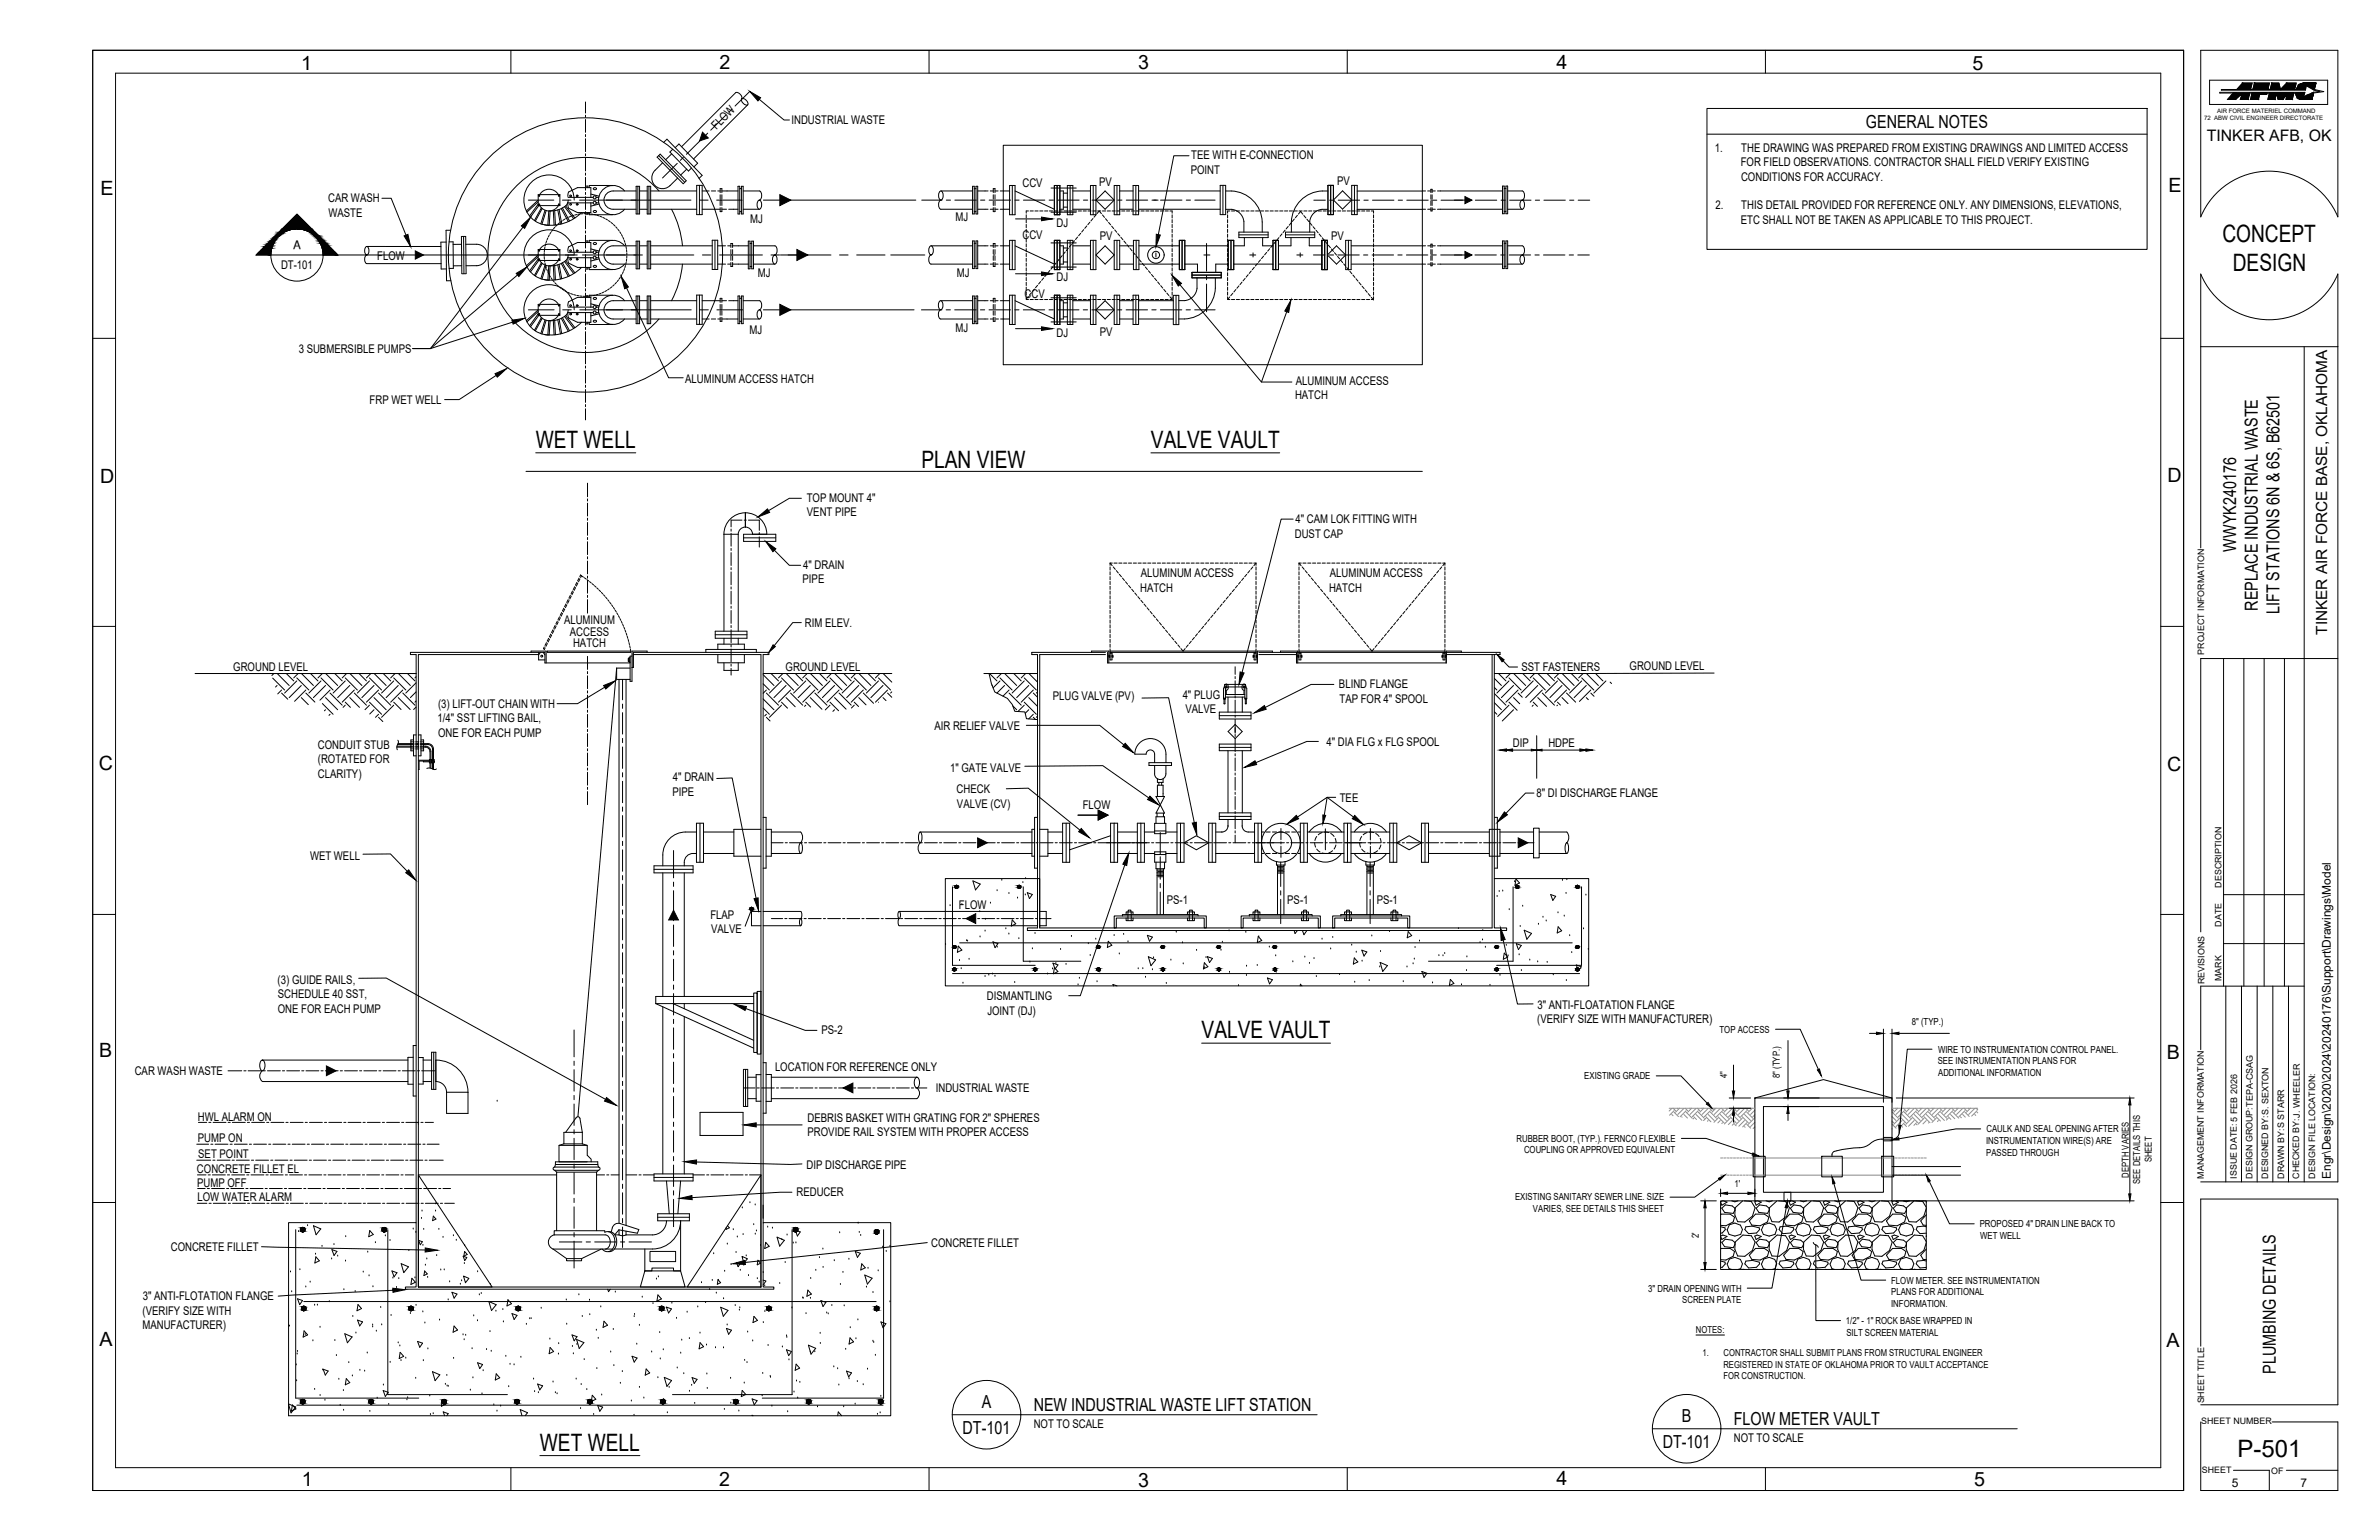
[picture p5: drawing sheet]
<svg xmlns="http://www.w3.org/2000/svg" width="864mm" height="559mm" viewBox="0 0 864 559" stroke-linecap="round" stroke-linejoin="round" font-family="sans-serif">
<defs><g id="words">
<g font-size="8.7">
<text x="806.7" y="87.7">CONCEPT</text>
<text x="810.5" y="98.2">DESIGN</text>
<text x="194.5" y="162.5">WET WELL</text>
<text x="417.8" y="162.5">VALVE VAULT</text>
<text x="334.5" y="169.8">PLAN VIEW</text>
<text x="436.2" y="376.7">VALVE VAULT</text>
<text x="196" y="526.3">WET WELL</text>
<text x="812.2" y="528.6">P-501</text>
</g>
<g font-size="7.1">
<text x="109.3" y="25.4">1</text>
<text x="261.2" y="25">2</text>
<text x="413.2" y="25">3</text>
<text x="565" y="25">4</text>
<text x="716" y="25.3">5</text>
<text x="36.5" y="70.6">E</text>
<text x="787.2" y="69.7">E</text>
<text x="36.4" y="175.3">D</text>
<text x="786.8" y="174.9">D</text>
<text x="35.9" y="279.4">C</text>
<text x="786.7" y="279.7">C</text>
<text x="36" y="383.7">B</text>
<text x="786.6" y="384.1">B</text>
<text x="36.1" y="488.5">A</text>
<text x="786.4" y="488.7">A</text>
<text x="109.6" y="539.2">1</text>
<text x="261.1" y="539.1">2</text>
<text x="413.2" y="539.5">3</text>
<text x="565" y="538.9">4</text>
<text x="716.7" y="539.4">5</text>
</g>
<g font-size="6.5">
<text x="677.4" y="46.3">GENERAL NOTES</text>
<text x="811.7" y="200.1" transform="rotate(-90 811.7 200.1)">WWYK240176</text>
<text x="819.6" y="221.6" transform="rotate(-90 819.6 221.6)">REPLACE INDUSTRIAL WASTE</text>
<text x="827.5" y="222.8" transform="rotate(-90 827.5 222.8)">LIFT STATIONS 6N &amp; 6S, B62501</text>
<text x="826.2" y="498.4" transform="rotate(-90 826.2 498.4)">PLUMBING DETAILS</text>
<text x="356.4" y="511">A</text>
<text x="375.2" y="512">NEW INDUSTRIAL WASTE LIFT STATION</text>
<text x="349.4" y="520.3">DT-101</text>
<text x="610.5" y="516.1">B</text>
<text x="629.4" y="517.1">FLOW METER VAULT</text>
<text x="603.6" y="525.4">DT-101</text>
</g>
<text font-size="5.7" x="801.1" y="51">TINKER AFB, OK</text>
<text font-size="5.6" x="844.8" y="230.3" transform="rotate(-90 844.8 230.3)">TINKER AIR FORCE BASE, OKLAHOMA</text>
<g font-size="4.3">
<text x="260.1" y="47.2" transform="rotate(-46 260.1 47.2)">FLOW</text>
<text x="287.3" y="45.1">INDUSTRIAL WASTE</text>
<text x="432.5" y="57.8">TEE WITH E-CONNECTION</text>
<text x="622.5" y="55.1">1.</text>
<text x="632.1" y="55.1">THE DRAWING WAS PREPARED FROM EXISTING DRAWINGS AND LIMITED ACCESS</text>
<text x="432.3" y="63.1">POINT</text>
<text x="631.9" y="60.3">FOR FIELD OBSERVATIONS. CONTRACTOR SHALL FIELD VERIFY EXISTING</text>
<text x="632" y="65.6">CONDITIONS FOR ACCURACY.</text>
<text x="371.2" y="67.9">CCV</text>
<text x="399" y="67.4">PV</text>
<text x="485.4" y="67.2">PV</text>
<text x="119.1" y="73.4">CAR WASH</text>
<text x="622.8" y="76">2.</text>
<text x="632.1" y="76">THIS DETAIL PROVIDED FOR REFERENCE ONLY. ANY DIMENSIONS, ELEVATIONS,</text>
<text x="119.2" y="78.7">WASTE</text>
<text x="272.3" y="80.7">MJ</text>
<text x="346.9" y="80.2">MJ</text>
<text x="383.5" y="82.5">DJ</text>
<text x="631.9" y="81.2">ETC SHALL NOT BE TAKEN AS APPLICABLE TO THIS PROJECT.</text>
<text x="371.2" y="86.8">CCV</text>
<text x="399.2" y="87.1">PV</text>
<text x="483.3" y="87.1">PV</text>
<text x="106.4" y="90.4">A</text>
<text x="136.9" y="94.3" transform="rotate(-1 136.9 94.3)">FLOW</text>
<text x="102" y="97.5">DT-101</text>
<text x="275.1" y="100.6">MJ</text>
<text x="347.3" y="100.4">MJ</text>
<text x="383.5" y="102">DJ</text>
<text x="371.9" y="108.2">CCV</text>
<text x="272.1" y="121.2">MJ</text>
<text x="346.9" y="120.6">MJ</text>
<text x="383.5" y="122.3">DJ</text>
<text x="399.2" y="122">PV</text>
<text x="108.4" y="128.1">3 SUBMERSIBLE PUMPS</text>
<text x="248.7" y="138.9">ALUMINUM ACCESS HATCH</text>
<text x="470.4" y="139.6">ALUMINUM ACCESS</text>
<text x="134.2" y="146.4">FRP WET WELL</text>
<text x="470.1" y="144.8">HATCH</text>
<text x="292.8" y="182">TOP MOUNT 4&quot;</text>
<text x="292.9" y="187.2">VENT PIPE</text>
<text x="470.3" y="189.9">4&quot; CAM LOK FITTING WITH</text>
<text x="470" y="195.1">DUST CAP</text>
<text x="291.6" y="206.4">4&quot; DRAIN</text>
<text x="414.2" y="209.5">ALUMINUM ACCESS</text>
<text x="482.7" y="209.5">ALUMINUM ACCESS</text>
<text x="291.4" y="211.6">PIPE</text>
<text x="413.9" y="214.8">HATCH</text>
<text x="482.4" y="214.8">HATCH</text>
<text x="204.8" y="226.5">ALUMINUM</text>
<text x="292.2" y="227.5">RIM ELEV.</text>
<text x="206.9" y="230.6">ACCESS</text>
<text x="208" y="234.7">HATCH</text>
<text x="84.7" y="243.6">GROUND LEVEL</text>
<text x="285.2" y="243.4">GROUND LEVEL</text>
<text x="552.3" y="243.6">SST FASTENERS</text>
<text x="591.6" y="243">GROUND LEVEL</text>
<text x="486.1" y="249.8">BLIND FLANGE</text>
<text x="159" y="256.9">(3) LIFT-OUT CHAIN WITH</text>
<text x="382.2" y="254.1">PLUG VALVE (PV)</text>
<text x="429.3" y="253.7">4&quot; PLUG</text>
<text x="486.2" y="255">TAP FOR 4&quot; SPOOL</text>
<text x="158.9" y="262.1">1/4&quot; SST LIFTING BAIL,</text>
<text x="430.3" y="258.8">VALVE</text>
<text x="159.1" y="267.4">ONE FOR EACH PUMP</text>
<text x="339.2" y="264.9">AIR RELIEF VALVE</text>
<text x="115.4" y="271.7">CONDUIT STUB</text>
<text x="481.6" y="270.6">4&quot; DIA FLG x FLG SPOOL</text>
<text x="549.2" y="271.2">DIP</text>
<text x="562.1" y="271.2">HDPE</text>
<text x="115.4" y="276.9">(ROTATED FOR</text>
<text x="344.9" y="280">1&quot; GATE VALVE</text>
<text x="115.4" y="282.2">CLARITY)</text>
<text x="244.3" y="283.6">4&quot; DRAIN</text>
<text x="347.2" y="287.8">CHECK</text>
<text x="244.1" y="288.7">PIPE</text>
<text x="347.4" y="293">VALVE (CV)</text>
<text x="393.1" y="293.5">FLOW</text>
<text x="486.4" y="290.9">TEE</text>
<text x="557.8" y="289.2">8&quot; DI DISCHARGE FLANGE</text>
<text x="112.5" y="311.9">WET WELL</text>
<text x="348.1" y="329.8">FLOW</text>
<text x="423.6" y="328">PS-1</text>
<text x="467.3" y="328">PS-1</text>
<text x="499.8" y="328">PS-1</text>
<text x="257.9" y="333.4">FLAP</text>
<text x="258.1" y="338.6">VALVE</text>
<text x="100.8" y="357">(3) GUIDE RAILS,</text>
<text x="100.9" y="362.2">SCHEDULE 40 SST,</text>
<text x="358.3" y="363">DISMANTLING</text>
<text x="558.1" y="366">3&quot; ANTI-FLOATATION FLANGE</text>
<text x="100.8" y="367.5">ONE FOR EACH PUMP</text>
<text x="358.4" y="368.2">JOINT (DJ)</text>
<text x="558" y="371.2">(VERIFY SIZE WITH MANUFACTURER)</text>
<text x="298.2" y="375.3">PS-2</text>
<text x="281.3" y="388.5">LOCATION FOR REFERENCE ONLY</text>
<text x="48.9" y="390.1">CAR WASH WASTE</text>
<text x="339.7" y="396.2">INDUSTRIAL WASTE</text>
<text x="71.8" y="406.6">HWL ALARM ON</text>
<text x="293.1" y="407.1">DEBRIS BASKET WITH GRATING FOR 2&quot; SPHERES</text>
<text x="293.1" y="412.4">PROVIDE RAIL SYSTEM WITH PROPER ACCESS</text>
<text x="71.8" y="414.5">PUMP ON</text>
<text x="71.5" y="425.6">CONCRETE FILLET EL</text>
<text x="72" y="420.3">SET POINT</text>
<text x="292.8" y="424.1">DIP DISCHARGE PIPE</text>
<text x="71.5" y="430.6">PUMP OFF</text>
<text x="846.1" y="427.8" transform="rotate(-90 846.1 427.8)">Engr\Design\2020\2024\20240176\Support\Drawings\Model</text>
<text x="71.7" y="435.8">LOW WATER ALARM</text>
<text x="289.1" y="433.9">REDUCER</text>
<text x="62" y="453.8">CONCRETE FILLET</text>
<text x="338" y="452.5">CONCRETE FILLET</text>
<text x="51.8" y="471.8">3&quot; ANTI-FLOTATION FLANGE</text>
<text x="51.8" y="477">(VERIFY SIZE WITH</text>
<text x="51.7" y="482.2">MANUFACTURER)</text>
<text x="375.2" y="518">NOT TO SCALE</text>
<text x="629.4" y="523.1">NOT TO SCALE</text>
<text x="810.2" y="539.5">5</text>
<text x="835.1" y="539.5">7</text>
</g>
<g font-size="3.5">
<text x="694" y="372">8&quot; (TYP.)</text>
<text x="624.2" y="374.7">TOP ACCESS</text>
<text x="703.5" y="382">WIRE TO INSTRUMENTATION CONTROL PANEL.</text>
<text x="703.4" y="386.2">SEE INSTRUMENTATION PLANS FOR</text>
<text x="575.1" y="391.7">EXISTING GRADE</text>
<text x="627" y="391.2" transform="rotate(-90 627 391.2)">4&quot;</text>
<text x="646.1" y="391.2" transform="rotate(-90 646.1 391.2)">8&quot; (TYP.)</text>
<text x="703.6" y="390.5">ADDITIONAL INFORMATION</text>
<text x="721.1" y="410.9">CAULK AND SEAL OPENING AFTER</text>
<text x="550.5" y="414.3">RUBBER BOOT, (TYP.). FERNCO FLEXIBLE</text>
<text x="553.2" y="418.6">COUPLING OR APPROVED EQUIVALENT</text>
<text x="721" y="415.2">INSTRUMENTATION WIRE(S) ARE</text>
<text x="721" y="419.4">PASSED THROUGH</text>
<text x="781.1" y="421.7" transform="rotate(-90 781.1 421.7)">SHEET</text>
<text x="629.7" y="430.8">1'</text>
<text x="772.7" y="427.3" transform="rotate(-90 772.7 427.3)">DEPTH VARIES</text>
<text x="776.9" y="429.6" transform="rotate(-90 776.9 429.6)">SEE DETAILS THIS</text>
<text x="550" y="435.4">EXISTING SANITARY SEWER LINE. SIZE</text>
<text x="556.5" y="439.7">VARIES, SEE DETAILS THIS SHEET</text>
<text x="616.7" y="449.2" transform="rotate(-90 616.7 449.2)">2'</text>
<text x="718.7" y="445.4">PROPOSED 4&quot; DRAIN LINE BACK TO</text>
<text x="718.9" y="449.6">WET WELL</text>
<text x="686.5" y="465.8">FLOW METER. SEE INSTRUMENTATION</text>
<text x="598.3" y="468.7">3&quot; DRAIN OPENING WITH</text>
<text x="610.7" y="472.9">SCREEN PLATE</text>
<text x="686.5" y="470">PLANS FOR ADDITIONAL</text>
<text x="686.5" y="474.3">INFORMATION.</text>
<text x="615.7" y="483.7">NOTES:</text>
<text x="670.1" y="480.4">1/2&quot; - 1&quot; ROCK BASE WRAPPED IN</text>
<text x="670.2" y="484.7">SILT SCREEN MATERIAL</text>
<text x="618.1" y="492">1.</text>
<text x="625.6" y="496.2">REGISTERED IN STATE OF OKLAHOMA PRIOR TO VAULT ACCEPTANCE</text>
<text x="625.7" y="492">CONTRACTOR SHALL SUBMIT PLANS FROM STRUCTURAL ENGINEER</text>
<text x="625.6" y="500.4">FOR CONSTRUCTION.</text>
</g>
<g font-size="3.2">
<text x="800.2" y="237.6" transform="rotate(-90 800.2 237.6)">PROJECT INFORMATION</text>
<text x="806.4" y="322.1" transform="rotate(-90 806.4 322.1)">DESCRIPTION</text>
<text x="806.4" y="336.3" transform="rotate(-90 806.4 336.3)">DATE</text>
<text x="800.2" y="357.1" transform="rotate(-90 800.2 357.1)">REVISIONS</text>
<text x="806.4" y="356" transform="rotate(-90 806.4 356)">MARK</text>
<text x="800" y="427.7" transform="rotate(-90 800 427.7)">MANAGEMENT INFORMATION</text>
<text x="812" y="427.7" transform="rotate(-90 812 427.7)">ISSUE DATE: 5 FEB 2026</text>
<text x="817.7" y="427.7" transform="rotate(-90 817.7 427.7)">DESIGN GROUP:TEPA-CSAG</text>
<text x="823.4" y="427.7" transform="rotate(-90 823.4 427.7)">DESIGNED BY:S. SEXTON</text>
<text x="829.1" y="427.7" transform="rotate(-90 829.1 427.7)">DRAWN BY:S STARR</text>
<text x="834.7" y="427.7" transform="rotate(-90 834.7 427.7)">CHECKED BY:J. WHEELER</text>
<text x="840.4" y="427.7" transform="rotate(-90 840.4 427.7)">DESIGN FILE LOCATION:</text>
<text x="800.1" y="509.3" transform="rotate(-90 800.1 509.3)">SHEET TITLE</text>
<text x="799.1" y="516.9">SHEET NUMBER</text>
<text x="799.3" y="534.5">SHEET</text>
<text x="824.4" y="534.7">OF</text>
</g>
<g font-size="2.2">
<text x="804.8" y="41">AIR FORCE MATERIEL COMMAND</text>
<text x="800.1" y="43.6">72 ABW CIVIL ENGINEER DIRECTORATE</text>
</g>
</g></defs>
<!-- layer: G-ANNO-TTBL -->
<g fill="none" stroke="#000" stroke-width=".36">
<path d="M33.7 18.2h759v522.6h-759zM185.5 18.2v8.3M337.3 18.2v8.3M489.1 18.2v8.3M640.9 18.2v8.3M798.9 18.2h49.8v60.5a27 27 0 0 0-24.9-16.6 27 27 0 0 0-24.9 16.6zM41.9 26.5h742.5v506.1h-742.5zM33.7 122.8h8.2M784.4 122.8h8.3M798.9 125.8h49.8M836.4 125.8v303.1M798.9 198.8v-99.4a27 27 0 0 0 24.9 16.6 27 27 0 0 0 24.9-16.6v329.5h-49.8"/>
<path d="M33.7 227.3h8.2M784.4 227.3h8.3M807.2 239v118.8M814.5 239v118.8M821.9 239v118.8M829.3 239v118.8M848.7 239h-49.8v99.1M33.7 331.8h8.2M784.4 331.8h8.3M807.2 324.6h29.2M807.2 342.4h29.2M808 357.8v71.1"/>
<path d="M813.7 357.8v71.1M819.4 357.8v71.1M825.1 357.8v71.1M830.7 357.8v71.1M836.4 357.8h-37.5v23.1M33.7 436.3h8.2M784.4 436.3h8.3M798.9 488.5v-53.4h49.8v74.6h-49.8M798.9 516v24.8h49.8v-24.8h-23.9M185.5 532.6v8.2M337.3 532.6v8.2M489.1 532.6v8.2"/>
<path d="M640.9 532.6v8.2M810.8 533.5h13v7.3M830 533.5h18.7"/>
</g>
<!-- layer: G-ANNO-TEXT -->
<g fill="none" stroke="#000" stroke-width=".36">
<path d="M802.1 29.1h42.9v8.8h-42.9zM810.7 33.9l-2 2.2M810.8 33.8h5.9l-.6 2.3h-2.9l.6-1.6h-.6l-1.7 1.6h-2.8zM814.1 30.1h3.4l-.5 2.4h-5zM817.5 33.8h5.5l-.2 .5h-2.6l-.4 1.8h-2.8zM818.4 30.1h5.4l-.5 2.1-5.5 .3zM823 33.8l-.2 .5M823.8 33.8h8.9l-.6 2.3h-2.3l.5-1.9-1.6 1.9h-1.7l-.6-2.2-.6 2.2h-2.5zM824.7 30.1h2.6l.5 2.4 2.3-2.4h3.4l-.5 2.4h-8.9zM833.5 33.8h2.9l-.4 1.5h.3l3.5-1.5-.5 2.3h-3.8a2.1 2.1 0 0 1-2-2.3zM834 31.6l-.3 .9M834 31.6h.1"/>
<path d="M834.2 31.3l-.2 .3M834.2 31.3h.1M836.1 34.8h.1M836.2 34.5h.1M836.2 34.3h.1M836.3 34.2h.1M836.3 34h.1M836.3 33.9h.1M836.6 35.2h.1M836.6 30.1l-1.1 .2-1 .6-.8 1.5M836.6 30.1l-1.4 .3-1 .9M836.6 30.1h4.1l-.6 2.4-3.1-1.6-.3 1.6h-3"/>
<path d="M836.6 30.1h4.1l-.6 2.4M836.7 32.2h.1M836.7 32.3h.1M836.8 32h.1M836.8 31.8h.1M836.9 31.7h.1M836.9 31.6h.1M836.9 31.4h.1M836.9 31.3h.1M837 31.2h.1M837 31h.1M837 30.9h.1"/>
<path d="M837 30.9l-.3 1.6h-30.3v.2h30.5l.4-1.5 2.7 1.5 2.1 .5-2.4 .3-3.3 1.5 .3-1.5h-30.9v.3h30.6l-.4 1.5h.3l3.5-1.5M837 30.9l3.1 1.6M837.1 34.9h.1M837.4 34.8h.1M837.7 34.7h.1M838 34.5h.1M838.3 34.4h.1M838.6 34.3h.1M838.9 34.2h.1M839.2 34h.1M839.5 33.9h.1M839.8 33.8h.1"/>
<path d="M839.8 33.8l-.5 2.3M840.1 32.5l3.4 .7-3.7 .6M840.4 31.3h.1M701.3 380.7h-8.9l-2.7 27.6M345.7 513.3h132.4M599.8 518.4h132.5"/>
<circle cx="358.1" cy="513.3" r="12.4"/>
<circle cx="612.3" cy="518.4" r="12.4"/>
</g>
<g fill="#000" stroke="#000" stroke-width=".36">
<path d="M817.5 33.8h5.5zM833.8 32.2h2.9v.3zM835.2 36.1h4.1zM833.5 33.8h2.9zM836.6 30.1h4.1zM837.4 30.9h3.1l-.4 1.6zM837.4 30.9l2.7 1.6zM689.3 408.3l.8 .1-.7 2.4z"/>
<path d="M810.1 34.5l1.4 1.6 1.7-1.6zM810.1 34.5l1.4 1.6h-2.8z"/>
<path d="M813.8 34.5l2.3 1.6 .4-1.6zM813.8 34.5l2.3 1.6h-2.9z"/>
<path d="M810.8 33.8l5.7 .7 .2-.7zM810.8 33.8l5.7 .7h-6.4z"/>
<path d="M814.1 30.1l2.9 2.4 .5-2.4zM814.1 30.1l2.9 2.4h-5z"/>
<path d="M817.4 34.3l2.4 1.8 .4-1.8zM817.4 34.3l2.4 1.8h-2.8z"/>
<path d="M817.9 32.2l2.8 .3 .1-.3zM817.9 32.2l2.8 .3h-2.9z"/>
<path d="M817.5 33.8l5.3 .5 .2-.5zM817.5 33.8l5.3 .5h-5.4z"/>
<path d="M818.4 30.1l4.9 2.1 .5-2.1zM818.4 30.1l4.9 2.1h-5.4z"/>
<path d="M823.8 33.9l2 2.2 .6-2.2zM823.8 33.9l2 2.2h-2.5z"/>
<path d="M824.7 30.1l3.1 2.4-.5-2.4zM824.7 30.1l3.1 2.4h-3.7z"/>
<path d="M826.4 34.2l2.3 1.9 1.6-1.9zM826.4 34.2l2.3 1.9h-1.7z"/>
<path d="M830.3 34.2l1.8 1.9 .5-1.9zM830.3 34.2l1.8 1.9h-2.3z"/>
<path d="M826.4 33.9l6.2 .3 .1-.3zM826.4 33.9l6.2 .3h-6.2z"/>
<path d="M823.8 33.8h8.9zM823.8 33.8l8.9 .1z"/>
<path d="M830.1 30.1l2.9 2.4 .5-2.4zM830.1 30.1l2.9 2.4h-5.2z"/>
<path d="M833.8 32.2l-.1 .3h3zM833.7 32.5h3z"/>
<path d="M834.6 30.9l.2-.2zM834.6 30.9l.2-.2z"/>
<path d="M835.2 36.1h4.1zM835.5 36.1h3.8z"/>
<path d="M833.8 35.2h2.2zM833.8 35.2l2.2 .1z"/>
<path d="M833.7 34.9l2.3 .3 .1-.3zM833.7 34.9l2.3 .3h-2.2z"/>
<path d="M833.6 34.6l2.5 .3v-.3zM833.6 34.6l2.5 .3h-2.4z"/>
<path d="M833.5 34.3l2.6 .3 .1-.3zM833.5 34.3l2.6 .3h-2.5z"/>
<path d="M833.4 34.1l2.8 .2 .1-.2zM833.4 34.1l2.8 .2h-2.7z"/>
<path d="M833.5 33.8l2.8 .3 .1-.3zM833.5 33.8l2.8 .3h-2.9z"/>
<path d="M833.8 32.2h2.9zM833.8 32.2h2.9z"/>
<path d="M833.9 31.9l2.8 .3 .1-.3zM833.9 31.9l2.8 .3h-2.9z"/>
<path d="M834 31.6l2.8 .3 .1-.3zM834 31.6l2.8 .3h-2.9z"/>
<path d="M834.2 31.3l2.7 .3v-.3zM834.2 31.3l2.7 .3h-2.9z"/>
<path d="M834.4 31.1l2.5 .2 .1-.2zM834.4 31.1l2.5 .2h-2.7z"/>
<path d="M834.5 31h2.5zM834.5 31l2.5 .1z"/>
<path d="M834.5 30.9h2.5zM834.5 30.9l2.5 .1z"/>
<path d="M834.6 30.9h2.4zM834.5 30.9h2.5z"/>
<path d="M835 36h4.3zM835 36l4.3 .1z"/>
<path d="M834.7 35.9h4.6zM834.7 35.9l4.6 .1z"/>
<path d="M834.4 35.8h4.9zM834.4 35.8l4.9 .1z"/>
<path d="M834.2 35.6h5.2zM834.2 35.6l5.1 .2z"/>
<path d="M834 35.4l5.4 .2v-.2zM834 35.4l5.4 .2h-5.2z"/>
<path d="M833.9 35.3h5.5zM833.9 35.3l5.5 .1z"/>
<path d="M839.8 33.8l-.4 1.5zM836.3 35.3l3.5-1.5-.4 1.5z"/>
<path d="M837.3 30.9h3.2zM837.3 30.9h3.2z"/>
<path d="M834.8 30.7l5.7 .2v-.2zM834.6 30.9l.2-.2 5.7 .2z"/>
<path d="M834.9 30.7h5.7zM834.8 30.7h5.7z"/>
<path d="M835 30.6h5.6zM834.9 30.7h5.7z"/>
<path d="M835.3 30.4h5.3zM835 30.6h5.6z"/>
<path d="M835.6 30.3h5.1zM835.3 30.4h5.3z"/>
<path d="M835.9 30.2h4.8zM835.6 30.3h5.1z"/>
<path d="M836.6 30.1l4.1 .1zM836.3 30.2h4.4z"/>
<path d="M836.3 30.2h4.4zM835.9 30.2h4.8z"/>
</g>
<!-- layer: G-ANNO-KEYN -->
<path d="M619.6 39.4h159.8v51.1h-159.8zM619.6 48.7h159.8" fill="none" stroke="#000" stroke-width=".36"/>
<!-- layer: C-ANNO-TEXT -->
<g fill="none" stroke="#000" stroke-width=".36">
<path d="M194.5 164.3h36.3M417.8 164.3h46.8M70.8 244.4h80.3M622.2 244.2l-51.1 .2M557.8 267v15.4M436.2 378.5h46.8M644.5 373.5h9l6.6 14.6M649.1 377.6v18.3M678.6 375h2.6M683.7 373.4v26.6M686.8 373.4v26.6M689.3 375h18.4"/>
<path d="M601.2 390.4h9l9.5 9.9M627.7 398.4h7.8M629.3 386.5v9.4M647.5 398.4h12.9M688.4 398.4h86.3M610.4 413.1h8.9l16.9 5.7M627.7 402.1h7.8M629.3 404.7v2.5M647.5 401.5h12.9M649.1 404v2.6M719 409.6h-9l-20.7 3.6M773.2 400.9v32.3"/>
<path d="M617.4 435.7h5.6M618.9 438.3v19.8M624.1 427.9l-8.9 6.5h-9M624.6 431.5v2.7M627.1 433h7.4M637 431.5v2.7M648.4 438.2l-5.2 29.2h-8.9M665.7 429.5l9.9 35h8.9M688.4 435.7h86.3M700.3 428.7l7.4 15.4h9M658.2 450.8l.4 .6 .5 .3M660 452.6l-.3-.6-.6-.3 .1 27.5h8.9"/>
<path d="M617.4 460.6h5.6M615.7 484.4h10.3M196 528.2h36.3"/>
</g>
<!-- layer: C-ANNO-DIMS -->
<g fill="none" stroke="#000" stroke-width=".36">
<path d="M275.6 36l9 7.5h2M431.6 56.5h-5.5l-5.6 28.6M138.6 71.9h3.4l5.4 13.4M189.9 82.4l-33.6 44.1h-6.5h6.5l31.6-26.7M186.1 116.9l-29.8 9.6M227.4 104.5l15.3 32.6h5.3M180.1 136.2l-13.4 8.8h-5.3M190.9 171h325.4M281.1 199.7l5.4 5.4h4.1M290.9 180.8h-4.4l-7.5 4.5M469.4 188.4h-4.3l-14.2 55.6M290.9 225.9h-3.1l-6.8 8.4"/>
<path d="M545.6 239.8l2.2 2.2h3.1M219.5 249.4l-9.8 5.9h-7.5M414.6 253.3l9.6-.1 9.3 45.3M484.2 248.4h-8.3l-16.6 8.3M372 278l28.3-.2 16.7 11.7M372.6 263.2h26.6l8.8 7.1M478.6 269h-4.2l-18.5 7.7M546.5 272.2h9.4M559.8 272.2h16.3M260.2 282.5l5.6-.2 8.7 43.6M365.3 286.2l8-.2 18.7 15.2M484.9 289.3h-3.1l-1.1 6.5"/>
<path d="M556.8 287.8h-3l-7.1 7.3M131.8 309.9h9.9l6.1 6.2M408.3 313.8l-16.1 47.5h-4.2M130.2 355l10-.1 79.6 44M545.7 341.1l5.2 23.2h5.6M270.7 366l21.6 7.9h4.3M274.5 408.2h16.7M252.8 421.6l34.1 .9 4.2-.2M277 437.3v4.8M287.5 432.6h-4.3l-32 2M94.9 452.4l59.5 1.2M336.6 450.9l-66.1 7.2"/>
<path d="M142.6 468.2l-41.6 2.1"/>
</g>
<!-- layer: C-DETL-MEDM -->
<g fill="none" stroke="#000" stroke-width=".36">
<path d="M239.1 56.5l9.4 9.6M240.9 51.7l1.2-1.2 12.8 13.1-1.1 1.1M243.8 55.8l-2.2 2.2M244.2 54.1l-1 1.1 6.7 6.9 1.1-1.1M245.1 53.6l1.4-1.3 6.8 6.9-1.4 1.4M364.2 52.7h152.1v79.6h-152.1zM249.1 65.6l-9.4-9.7-1.2 1.1 9.5 9.6M249.1 65.6l-1.1 1.1M249.3 61.4l-2.2 2.1M162 87.8l-2 .1 .1 9.7h1.9M163 87.8h1.5l.1 9.6h-1.6M163.6 83.5l-1.7 .1 .2 18.3h1.6"/>
<path d="M167.5 88.6l-3 .1M167.6 96.4l-3 .1M167.6 99.3l-.1-13.5h1.6l.1 13.5h-1.6M168.3 85.8l.1 13.5M262.8 193.9h5.2M262.8 193.9v35.1M268 193.9v35.1M269.9 193.9h11.7v2.6h-11.7zM269.9 195.2h11.7M270.6 186.1v5.2M273.2 193.9a2.6 2.6 0 0 0-2.6-2.6 2.6 2.6 0 0 0-2.6 2.6M278.4 193.9a7.8 7.8 0 0 0-7.8-7.8 7.8 7.8 0 0 0-7.8 7.8"/>
<path d="M192.8 236.7v-.4h5.5v4.3M195.5 237.5h-43.6v229.5M195.5 236.7v2.8h2.3M196.2 236.7l-.7 .9M197.2 236.7l.6 .9M198.7 236.3h30.3v.4h-30.3zM228.1 239v.9M228.2 239.1v.7M228.2 239.8v.3h.4M228.2 239.8h.4M228.2 239.1h.4M228.6 238.8h-.4v.3"/>
<path d="M228.7 238.5v1.9M229.9 237.5h46.3v229.5M234.9 236.7v-.4h-5.5v10.9h-.7v-9.1h.7M256.2 236.7v-1h18.4v1M259.6 229h11.6v2.6h-11.6zM259.6 230.3h11.6M260.6 237.5v3h9.6v-3M260.6 235.7v-2h9.6v2M262.8 231.6v2.1M268 231.6v2.1M396.3 236.7v-.4h6.2v4.3M401.3 236.7h-26.7v.8h2v99.2h-3.6v.9h173.9v-.9h-4.5v-17.9h34.3v38.9h-233.5v-38.9h34.2v17.9h164.3v-99.2"/>
<path d="M401.3 237.5h-23.9v98.9M402.1 236.7v3.9h54.3v-4.3h5.5v.4M402.5 237.7h.4v.7h-.4zM403 236.7h52.9M403.7 236.7v2.7h-.7v-3.1h52.9v3.1h-.6v-2.7M403.7 237.2l-.4-.5-.3 .5M403.7 237.7h.3v.7h-.3zM454.9 237.7h.4v.7h-.4zM455.3 237.2l.3-.5 .3 .5M456 237.7h.4v.7h-.4zM457 237.5h13.6M457 236.7h87.5v.8h-19.5"/>
<path d="M464.8 236.7v-.4h6.3v4.3M470.6 236.7v3.9h54.4v-4.3h5.5v.4M471.1 237.7h.4v.7h-.4zM472.2 237.7h.4v.7h-.4zM472.2 236.7v2.7h-.7v-3.1h53v3.1h-.7v-2.7M472.2 237.2l-.3-.5-.4 .5M523.5 237.7h.3v.7h-.3zM523.8 237.2l.4-.5 .3 .5M524.6 237.7h.4v.7h-.4zM542.4 237.5v81.3M113 244.4h38.1M223.8 242.4h4.9"/>
<path d="M223.8 242.4v4.1h4.9M223.8 242.4l-14 162.8M224.7 246.5v197.4M227.3 246.5v198.2M228.7 240.6h-30.9v-3.9h-48.8v.8h2.1v206.1M229.4 242.2h.5v-5.5h49.2v.8h-2.1v206.1M262.8 240.5v2.8h5.2v-2.8M277 244.4h46.7M357.2 244.4h19.4M442.6 258.4h11.5v2.5h-11.5zM442.6 259.7h11.5M444.3 249.5l.5 .3v3.7l-.3 .3-.4-.3z"/>
<path d="M444.4 253.3l.3 .2-.2 2zM444.4 249.5a.83 .83 0 0 1 .7-1.3 .83 .83 0 0 1 .8 1.2l-.4 .9-.7 .1M444.6 248.3h7.5v1h-7.5zM444.8 252h7.1M444.8 252.9h7.1M445.2 248.2v1.1M445.2 250.5v1.5M445.8 252.9v5.5M451 252.9v5.5M451.6 248.2v1.1M451.6 250.5v1.5M452.1 249.5l.5 .3v3.7l-.4 .3-.3-.3z"/>
<path d="M452.1 253.3l.3 .2-.2 2zM452.3 249.5a.83 .83 0 0 0-.6-1.3 .83 .83 0 0 0-.9 1.2l.4 .9 .7 .1M542.5 244.4h28.6M144.4 268.6l.2 .6-.5 1.7 .1 1.2M150.1 268.5h-.9v3.9h.9M151.1 266.7h-1v7.6h1M151.9 275.9h3.9v.2M151.9 266.7h.9v7.6h-.9M152.8 268.5h1v3.9h-1M153.7 276.1v.3h4v-.3h-5.6v3.1h-.2M154.9 278.8l1.2-.1 1.7 .5 .6-.2M155.9 275.7h.7"/>
<path d="M155.9 275.7v.4M155.9 276.4v.3M156 276.4l-.1 .3M156.1 275.6v.5M156.5 275.6v.5M156.5 276.4l.1 .3M156.6 276.7h-.7M156.6 275.7v.4M156.6 276.4v.3M156.8 275.7h.7M156.8 275.7v.4M156.8 276.4v.3"/>
<path d="M156.9 276.4l-.1 .3M157 275.6v.5M157.4 275.6v.5M157.4 276.4l.1 .3M157.5 276.7h-.7M157.5 275.7v.4M157.5 276.4v.3M442.6 271.2h11.5M442.6 270h11.5v2.4h-11.5zM445.8 272.4v22.6M445.8 265.4l2.6-2.5 2.5 2.5-2.5 2.6zM448.4 264.1v1.9"/>
<path d="M451 272.4v22.6M252.8 298.7h2.6v14.2h-2.6zM254.1 298.7v14.2M277 296.6h1.1v18.4h-1.1M376.6 296.6h-1v18.4h1M385.7 298.7h2.6v14.2h-2.6zM387 298.7v14.2M391.3 295.8h7.4M403.1 298.7h2.6v14.2h-2.6zM404.4 298.7v14.2M412.9 298.7h2.5v14.2h-2.5zM414.1 298.7v14.2"/>
<path d="M422.7 289l-3.1 6h3.1l-3.1-6M427.3 298.7h2.5v14.2h-2.5zM428.5 298.7v14.2M438.8 298.7h2.5v14.2h-2.5zM440.1 298.7v14.2M442.6 295h11.5v2.4h-11.5zM442.6 296.2h11.5M445.8 297.4v2.4M450.9 297.4v2.4M455.4 298.7h2.6v14.2h-2.6zM456.7 298.7v14.2M472 298.7h2.6v14.2h-2.6z"/>
<path d="M473.3 298.7v14.2M487.9 298.7h2.5v14.2h-2.5zM489.1 298.7v14.2M504.5 298.7h2.6v14.2h-2.6zM505.8 298.7v14.2M516 298.7h2.6v14.2h-2.6zM517.3 298.7v14.2M542.5 296.6h1v18.4h-1M237.4 314.2h14.2v2.5h-14.2zM237.4 315.5h14.2M240.6 316.7v44.9M248.4 316.7v44.9"/>
<path d="M251.6 309.7a3.5 3.5 0 0 0-3.2 4.5M251.6 309.7h1.2M252.8 301.9a13.1 13.1 0 0 0-8.1 1.1 8.3 8.3 0 0 0-4.1 7.2v4M255.4 301.9h11M255.4 309.7h11M276.2 300.9h-9.8v9.8h9.8M278.1 300.9h1.9v9.8h-1.9M280 301.9h10.7l.7 1.6-.2 1.2-.5 1.1M280 309.7h10.7M290.4 305.9l.3-.1a3.3 3.3 0 0 1 0 3.9 3.4 3.4 0 0 1-.3-3.8zM333.9 302l.2-.1a3.3 3.3 0 0 1 0 3.9 3.4 3.4 0 0 1-.2-3.8zM334 305.8l-.6 1.1-.1 1.1 .7 1.7h40.6"/>
<path d="M334 301.9h40.6M375.6 300.9h-1v9.8h1M377.4 300.9h3v9.8h-3M380.4 301.9h5.3M380.4 309.7h5.3M401.7 305.8h14.6M403.1 303.2l-14.8 5.2M405.7 301.9h7.2M405.7 309.7h7.2M415.4 301.9h3.7M415.4 309.7h3.7M423.2 301.9h4.1"/>
<path d="M423.2 309.7h4.1M429.8 305.8l4.5-2.6 4.5 2.6-4.5 2.6zM441.3 301.9h2.3M441.3 309.7h14.1M453.1 301.9h2.3M458 301.9h.8M458 309.7h.8M459.6 301.9h1.5M459.6 309.7h1.5M461.9 301.9h1.5M461.9 309.7h1.5M464.2 301.9h1.6"/>
<path d="M464.2 309.7h1.6M466.6 301.9h1.5M466.6 309.7h1.5M468.9 301.9h1.5M468.9 309.7h1.5M471.2 301.9h.8M471.2 309.7h.8M474.6 301.9h13.3M474.6 309.7h13.3M490.4 301.9h14.1M490.4 309.7h14.1M507.1 305.8l4.4-2.6 4.5 2.6-4.5 2.6z"/>
<path d="M518.6 301.9h22M518.6 309.7h22M540.6 300.9h3.9v9.8h-3.9zM544.5 301.9h12.2M544.5 309.7h12.2M556.7 300.5h2v10.8h-2zM558.7 301.9h10.1l.7 1.6-.1 1.2-.6 1.1M558.7 309.7h10.1M568.6 305.9l.2-.1a3.3 3.3 0 0 1 0 3.9 3.4 3.4 0 0 1-.2-3.8zM272.9 329.9l-2.4 6.2M276.2 330.7h-3.4v5.2h3.4M277 330.7h13.7"/>
<path d="M277 335.9h13.7M326.4 330.7h50.2M326.4 335.9h50.2M345.8 321.8v28.5h30M371.5 321.8v27h20.9M377.4 330.7h2.4v5.2h-2.4M404.5 332.4h33.4v4.3h-.8v-3.6h-31.9v3.6h-.7zM407.4 332.4v-.5h27.5v.5M408.8 333.1v1h2.5v-1M408.8 331.9v-1h2.5v1M409.4 332v1M409.5 330.9v1"/>
<path d="M409.5 333.1v1M409.5 330.9v-.7h1v.7M410.6 330.9v1M410.6 333.1v1M410.7 332v1M431.1 333.1v1h2.5v-1M431.1 331.9v-1h2.5v1M431.7 332v1M431.7 330.9v1M431.7 333.1v1M431.8 330.9v-.7h1v.7M432.9 330.9v1"/>
<path d="M432.9 333.1v1M432.9 332v1M450.5 332.4h28.8v4.3h-.8v-3.6h-27.2v3.6h-.8zM453.5 332.4v-.5h22.8v.5M454.8 333.1v1h2.6v-1M454.8 331.9v-1h2.6v1M455.5 332v1M455.5 330.9v1M455.5 333.1v1M455.6 330.9v-.7h1v.7M456.7 330.9v1M456.7 333.1v1"/>
<path d="M456.7 332v1M472.5 333.1v1h2.5v-1M472.5 331.9v-1h2.5v1M473.1 332v1M473.1 330.9v1M473.1 333.1v1M473.2 330.9v-.7h1v.7M474.3 330.9v1M474.3 333.1v1M474.3 332v1M483.8 332.4h28v4.3h-.8v-3.6h-26.5v3.6h-.7zM486.7 332.4v-.5h22.1v.5"/>
<path d="M488.1 333.1v1h2.5v-1M488.1 331.9v-1h2.5v1M488.7 332v1M488.8 330.9v1M488.8 333.1v1M488.8 330.9v-.7h1v.7M489.9 330.9v1M489.9 333.1v1M490 332v1M504.9 333.1v1h2.5v-1M504.9 331.9v-1h2.5v1M505.6 332v1"/>
<path d="M505.6 330.9v1M505.6 333.1v1M505.7 330.9v-.7h1v.7M506.8 330.9v1M506.8 333.1v1M506.8 332v1M549.3 321.8v27h-30.7M574.1 321.8v28.5h-30.8M274.9 359.7h1.3v22.8h-1.3zM345.8 353.3h227.6M348.4 342.1h222.3M151.1 379.4h-1.1v18.3h1.1"/>
<path d="M238 364.2h35.6M238 364.2l35.6 16.1M240.6 365.3v60.7M244.3 364.2l29.3 13.3M248.4 368.9v57.1M248.4 364.2v1.8M273.6 361.6h-35.6v2.6M273.6 360.3h1.3v21.6h-1.3zM94.9 384.8l.3-.1a2.45 2.45 0 0 1 0 3.8 2.54 2.54 0 0 1-.3-3.7zM95.2 388.5a2.46 2.46 0 0 0 0 3.9h52.9M95.2 384.7h52.9M150 383.7h-1.9v9.7h1.9"/>
<path d="M151.9 383.7h1.7v9.7h-1.7M153.6 384.7h3.1M153.6 392.4h3.1M156.7 381.8h1.5v13.5h-1.5zM157.4 381.8v13.5M158.2 392.4a3.9 3.9 0 0 1 3.9 3.9M158.2 384.7a11.7 11.7 0 0 1 11.7 11.6M162.1 396.3h7.8M162.1 396.3v7.7h7.8v-7.7M269.9 388h1.5v13.5h-1.5zM270.6 388v13.5M271.4 390.9h3.1"/>
<path d="M271.4 398.7h3.1M276.2 389.9h-1.7v9.7h1.7M277 385.6h1.1v18.3h-1.1M278.1 389.9h1.9v9.7h-1.9M280 390.9h52.8M280 398.7h52.8M332.5 391l.3-.1a2.45 2.45 0 0 1 0 3.9 2.54 2.54 0 0 1-.3-3.8zM332.8 394.8a2.46 2.46 0 0 1 0 3.9M204.7 415.1l-1.8 .5M204.7 415.1h6.7M205.3 410.9l3.8-5.3a.76 .76 0 0 1 .9-.4 .76 .76 0 0 1 .5 .7l.9 5M211.4 410.9v4.2"/>
<path d="M211.4 415.1l1.8 .5M211.4 410.9h-6.7v4.2M254.1 403.6h15.6v8.4h-15.6zM151.9 426.3l26.8 40.7h-26.8zM201.4 423.5a.59 .59 0 0 0-.6 .6 .59 .59 0 0 0 .6 .5M201.4 423.5h15.8M201.4 424.6l.7 .7M201.4 424.6h15.8M201.6 422.5l-.2 1M201.6 422.5h15.4M201.6 422.5v-.9h15.4v.9M202.1 425.3h14.5"/>
<path d="M202.1 425.3v21.3M213.2 421.6h-10.3v-6h10.3v3.6l1.4 1.4v1M216.6 425.3v21.3M217 422.5l.2 1M217.2 423.5a.59 .59 0 0 1 .6 .6 .59 .59 0 0 1-.6 .5M217.2 424.6l-.6 .7M237.4 426h14.2v2.5h-14.2zM237.4 427.2h14.2M241.9 428.5l1 11.9M247.1 428.5l-1 11.9M276.2 426.3v40.7h-26.8zM104.8 443.6h46.3v23.4h-3.9v.8h133.7v-.8h-3.9v-23.4h46.3v70.1h-218.5z"/>
<path d="M107.3 446.2v61.1h44.7M140.8 446.2v59.8h43.4M200.8 453.2l4.9 3.5v.8h5.4v-.8l7.1-3.5M200.8 453.2h21.6M201.2 448.1a2.7 2.7 0 0 0-2.1 2.4 2.7 2.7 0 0 0 1.7 2.7M205.7 456.7h5.4M219.7 448.1a2.72 2.72 0 0 1 1.8 2.6 2.72 2.72 0 0 1-1.8 2.5M219.7 448.1h-18.5v-1.5h18.4v.5a2.84 2.84 0 0 1 3.6 3.2 2.99 2.99 0 0 1-3.5 3.7l-1.1-.8M220.8 446.9a3.1 3.1 0 0 1 3.1 3.9 2.96 2.96 0 0 1-3.1 3.4M222.3 445.6l-.4 1.4M222.3 445.5a2.27 2.27 0 0 1 2.9-1.5l6.7 2.2-.5 1.3-6.7-1.2M223.1 453.2h13.7a10.2 10.2 0 0 0 10.3-10.2v18.2h-2.6v-1.1h-7.8v1.1h-2.6v-8"/>
<path d="M224.7 446.3l-1.5 1.7M224.7 448.1l1.6 .3 1-.3M224.7 446.3v1.8h-1.5M236 454.1h9.3v3.7h-9.3zM238.7 440.4h11.6v2.6h-11.6zM238.7 441.7h11.6M241.9 443a5.1 5.1 0 0 1-5.1 5.1h-9.5v-1.4M287.5 446.2v59.8h-43.4M320.7 446.2v61.1h-44M110.3 472.3h207.7M151.9 467h124.3M234.1 461.2h13l1.6 5.8h-16.3z"/>
<path d="M107.7 509.9h212.9"/>
<circle cx="212.5" cy="92.5" r="49.8"/>
<circle cx="196.7" cy="238.1" r=".34"/>
<circle cx="445.2" cy="249.4" r=".27"/>
<circle cx="451.6" cy="249.4" r=".27"/>
</g>
<!-- layer: C-ANNO-PATT -->
<g fill="none" stroke="#000" stroke-width=".36">
<path d="M99 246l4.3 4.4M99.4 244.4l-.7 .7M100.6 248.7l-.6 .6M100.6 244.4l4.4 4.3M102.2 250.4l-1.4 1.4M102.2 251.5l2.3 2.2M103.9 244.4l2.7 2.7M107.7 246l4.4 4.4M107.7 247.1l-4.4 4.4M108.2 244.4l-1.6 1.6M109.4 253.1l2.5 2.6M109.4 248.7l-4.4 4.4"/>
<path d="M109.4 244.4l4.4 4.3M111 251.5l3.3 3.3M111 250.4l-4.1 4.1M112.7 244.4l2.7 2.7M116.5 246l4.4 4.4M116.5 247.1l-4.4 4.4M117 244.4l-1.6 1.6M117 255.3l3.9 3.9M118.2 253.1l4.4 4.4M118.2 248.7l-4.4 4.4M118.2 257.5l-.4 .4M118.2 244.4l4.4 4.3"/>
<path d="M119.8 250.4l-3.7 3.7M119.8 259.2l-.4 .4M119.8 251.5l4.4 4.4M121.5 244.4l2.7 2.7M125.3 246l4.4 4.4M125.3 247.1l-4.4 4.4M125.3 255.9l-.8 .8M125.3 254.8l1.9 1.9M125.8 244.4l-1.6 1.6M127 248.7l-4.4 4.4M127 253.1l3.5 3.6M127 244.4l4.4 4.3"/>
<path d="M128.6 251.5l4.4 4.4M128.6 250.4l-4.4 4.4M130.3 244.4l2.7 2.7M134.1 247.1l-4.4 4.4M134.1 255.9l-1.6 1.6M134.1 254.8l4.4 4.4M134.1 246l4.4 4.4M134.6 244.4l-1.6 1.6M135.8 248.7l-4.4 4.4M135.8 253.1l4.4 4.4M135.8 257.5l-1.6 1.6M135.8 244.4l4.4 4.3"/>
<path d="M137.4 251.5l4.4 4.4M137.4 250.4l-4.4 4.4M137.4 259.2l-1.1 1.1M139.1 244.4l2.7 2.7M142.9 254.8l2.7 2.7M142.9 246l4.4 4.4M142.9 247.1l-4.4 4.4M142.9 255.9l-4.4 4.4M143.4 244.4l-1.6 1.6M144.6 253.1l4.3 4.4M144.6 248.7l-4.4 4.4M144.6 244.4l4.4 4.3"/>
<path d="M146.2 250.4l-4.4 4.4M146.2 251.5l4.4 4.4M147.9 244.4l2.7 2.7M151 256.6l-.8 .9M151 251.1l-2 2M151 245.6l-.4 .4M151 254.4l-.4 .4M151 247.8l-3.7 3.7M277 253.6l4 3.9M277 244.8l4 3.9M277 256.9l2.3 2.3M277 248.1l2.3 2.3"/>
<path d="M278.2 259.2l-.6 .6M278.2 250.4l-1.2 1.2M278.2 251.5l4.4 4.4M279.9 244.4l2.7 2.7M283.7 254.8l2.2 2.2M283.7 246l4.4 4.4M283.7 247.1l-4.4 4.4M283.7 255.9l-4.4 4.4M284.2 244.4l-1.6 1.6M285.3 253.1l3.4 3.4M285.3 248.7l-4.3 4.4M285.4 244.4l4.3 4.3"/>
<path d="M287 251.5l4.4 4.4M287 250.4l-4.4 4.4M288.7 244.4l2.7 2.7M292.5 246l4.4 4.4M292.5 247.1l-4.4 4.4M292.5 255.9l-.4 .4M292.5 254.8l1.8 1.8M293 244.4l-1.6 1.6M294.1 253.1l4.3 4.3M294.1 248.7l-4.4 4.4M294.2 244.4l4.3 4.3M295.8 250.4l-4.4 4.4"/>
<path d="M295.8 251.5l4.4 4.4M297.5 244.4l2.7 2.7M301.3 247.1l-4.4 4.4M301.3 254.8l3.1 3.1M301.3 246l4.4 4.4M301.3 255.9l-1.7 1.7M301.8 244.4l-1.6 1.6M302.9 253.1l4.2 4.2M302.9 248.7l-4.4 4.4M302.9 257.5l-.6 .6M303 244.4l4.3 4.3M304.6 251.5l4.4 4.4"/>
<path d="M304.6 250.4l-4.4 4.4M306.3 244.4l2.7 2.7M310.1 255.9l-1 1M310.1 247.1l-4.4 4.4M310.1 254.8l1.6 1.6M310.1 246l4.4 4.4M310.6 244.4l-1.6 1.6M311.7 253.1l2.7 2.7M311.7 248.7l-4.4 4.4M311.8 244.4l4.3 4.3M313.4 251.5l3.7 3.7M313.4 250.4l-4.4 4.4"/>
<path d="M315.1 244.4l2.7 2.7M318.9 254.8h.1M318.9 246l4.4 4.4M318.9 247.1l-4.4 4.4M319.4 244.4l-1.6 1.6M320.5 248.7l-4.4 4.4M320.5 253.1l1.1 1.1M320.6 244.4l3.1 3.1M322.2 251.5l1.5 1.5M322.2 250.4l-4.4 4.4M323.7 251.1l-.4 .4M542.5 251.7l4.2 4.2"/>
<path d="M542.5 255l2.5 2.5M542.5 246.2l2.5 2.5M542.5 258.3l.9 .9M542.5 249.5l.9 .9M544 244.4l2.7 2.7M547.8 246l4.4 4.4M547.8 255.9l-4.1 4.1M547.8 247.1l-4.4 4.4M547.8 254.8l2.9 2.9M548.2 244.4l-1.5 1.6M549.4 253.1l2.3 2.3M549.4 248.7l-4.4 4.4"/>
<path d="M549.4 257.5l-4.1 4.1M549.5 244.4l4.3 4.3M551.1 250.4l-4.4 4.4M551.1 251.5l1.5 1.5M552.8 244.4l2.7 2.7M556.6 247.1l-4.4 4.4M556.6 255.9l-.4 .4M556.6 254.8l1.5 1.5M556.6 246l4.4 4.4M557.1 244.4l-1.6 1.6M558.2 253.1l3.2 3.2M558.2 248.7l-4.4 4.4"/>
<path d="M558.3 244.4l4.3 4.3M559.9 250.4l-4.4 4.4M559.9 251.5l4.4 4.4M561.6 244.4l2.7 2.7M565.4 255.9l-.3 .2M565.4 254.8l1 1.1M565.4 246l4.4 4.4M565.4 247.1l-4.4 4.4M565.9 244.4l-1.6 1.6M567 253.1l2.2 2.2M567 248.7l-4.4 4.4M567.1 244.4l4.3 4.3"/>
<path d="M568.7 251.5l3.3 3.3M568.7 250.4l-4.4 4.4M570.4 244.4l2.7 2.7M574.2 246l4.4 4.4M574.2 247.1l-4.4 4.4M574.7 244.4l-1.6 1.6M575.8 253.1l.8 .8M575.8 248.7l-4.4 4.4M575.9 244.4l4.3 4.3M577.5 251.5l1.2 1.2M577.5 250.4l-4.2 4.1M579.4 244.6l2.5 2.5"/>
<path d="M583 247.1l-4.4 4.4M584.5 247.5l.5 .5M137.4 260.3l1.6 1.5M278.2 260.3l1.3 1.3M353.2 319.6l2.6 1.2-1.7 2.1zM363.7 319.4h.1M372.3 318.8h.1M420 317.7h2.3M420 316.7h2.3M420 315.7h2.3M420.3 318.1h1.8M420.3 317.2h1.8"/>
<path d="M420.3 316.2h1.8M463.7 316.3h2.4M463.7 315.4h2.4M463.7 314.4h2.4M464 316.8h1.8M464 315.8h1.8M464 314.9h1.8M496.2 316.3h2.3M496.2 315.4h2.3M496.2 314.4h2.3M496.5 316.8h1.8M496.5 315.8h1.8"/>
<path d="M496.5 314.9h1.8M549.8 319.9h.1M550.3 319l1.3 1.4-1.6 .8zM567.2 319.5h.1M568.8 319.2h.1M344.9 328.6h.1M349.2 328.2h.1M355.6 330.8h.1M355.8 340h.1M357.6 337.9h.1M357.7 333.6h.1M359.5 327.7h.1"/>
<path d="M362 323.2h.1M365.1 337h.1M366.2 338.9h.1M366.3 324.2h.1M367.4 333.8l1.3 1.4-1.6 .8zM369.4 325.9h.1M371.3 320.2h.1M372.2 324.7h.1M372.9 323.9l1.8 .7-1 1.4zM375.7 338.7h.1M388.9 339.8h.1M404.4 339.5h.1"/>
<path d="M407.9 339.1h.1M416.5 339.4l1.8 .6-1 1.5zM427 338.2h.1M446.2 337.7h.1M452.2 338.3h.1M456.8 339.8l1.2 1.4-1.6 .8zM456.9 339.9h.1M469.8 337.6l.3 1.1 .9-1.1M474.3 337.6l-1 1.6-.5-1.6M498 339.6h.1M504.4 338h.1M511.2 338l1.3 1.5-1.7 .8z"/>
<path d="M529.4 336.7h.1M538.3 337.7h.1M543.5 325.3h.1M544.2 323.5h.1M545.5 323.3h.1M547.9 330.1h.1M551.9 336.2h.1M552.8 328.8h.1M553.3 337.5l2.7 1.2-1.7 2.1zM558.5 335.4h.1M560.1 332.8h.1M561.3 334.2h.1"/>
<path d="M562.9 324.6l1.8 .6-1 1.5zM565.6 331.2h.1M565.6 336.3l1.3 1.4-1.6 .8zM567.8 332.4h.1M568.5 324.2h.1M569.8 339.5h.1M574.8 337h.1M575.7 324.8h.1M343.2 342.7h.1M347.9 343.3l1.3 1.4-1.7 .8zM348.3 348.5h.1M348.9 351.5h.1"/>
<path d="M349.6 356.8h.1M350.9 341.3h.1M351.2 341.5h.1M351.8 348.1h.1M357.6 354.3h.1M358.9 353.8h.1M360.3 353.4h.1M360.4 341.7l1.9 .7-1.1 1.5zM361.2 354.2h.1M362 343.7h.1M368.3 356.5h.1M369.9 340.6h.1"/>
<path d="M373.9 349.1h.1M374.8 344.3h.1M380.3 353.4h.1M382.1 351.6h.1M382.2 349.5l1.8 .6-1 1.5zM382.8 351.1l1.2 1.4-1.6 .8zM383.3 349.6h.1M385 344.5h.1M387 349.9h.1M391.3 357.4h.1M391.8 355h.1M395.1 342.4h.1"/>
<path d="M395.8 346.7h.1M397.8 340.8h.1M398.2 356.2h.1M399.2 352.7h.1M403.6 343l-1.6 .8 .3-2.3 1.3 1.5M404.2 357.7l-.2-.5 1.5 .5M406.3 346.1h.1M409.5 341.8h.1M413.2 351.5h.1M414.9 351.5h.1M415.8 354.6h.1M416.9 347.2l2.6 1.1-1.7 2.1z"/>
<path d="M418.3 351.9h.1M418.7 347.6h.1M423.4 356.8h.1M425 348.4h.1M429.3 342.1h.1M429.5 349.7h.1M434.4 344.9h.1M437.2 349.3l1.3 1.5-1.7 .8zM437.3 351.1h.1M437.8 347.5h.1M438.3 347.1l1.8 .7-1 1.5zM443.2 344.8h.1"/>
<path d="M443.7 341.9h.1M446.3 352.8h.1M449.6 357.6h.1M452.5 354h.1M452.5 350.6h.1M456.4 350.3h.1M460.1 354.9l1.8 .6-1 1.5zM460.8 343.7h.1M463.1 346.8h.1M463.3 352.8h.1M469.3 349h.1M472 357.7l.1-.6 .5 .6"/>
<path d="M473.7 347.3h.1M475.3 349.6h.1M477 347.8h.1M477.8 354.4h.1M479.9 340.8h.1M483 344.3h.1M483.8 340.2h.1M486.3 353.6h.1M490.7 343h.1M491.6 347.6l1.3 1.4-1.6 .8zM491.8 356.4h.1M492.3 345.5h.1"/>
<path d="M494.4 344.8l1.8 .6-1.1 1.5zM494.4 348.8h.1M497 355.8h.1M500.9 350.9h.1M501 349.2l2.7 1.2-1.8 2.1zM501.1 345.3h.1M509.4 356.2h.1M510.8 350.9h.1M513 349.7h.1M513.4 348h.1M513.7 343.8h.1M515.3 341.5h.1"/>
<path d="M516.1 352.5l1.9 .7-1.1 1.4zM520 356.7h.1M522.3 346.8h.1M523.8 346.8h.1M524.4 346h.1M526.5 355.4l1.3 1.4-1.7 .8zM530.5 357.3h.1M532.3 352.2h.1M532.5 347.2h.1M537.3 342.1h.1M538.2 341.1h.1M539.2 343.7h.1"/>
<path d="M540.9 357.5h.1M544.5 353.9h.1M546.1 345.8l1.2 1.5-1.6 .8zM546.8 343h.1M547.4 346.8h.1M550.4 342.4l1.8 .7-1 1.5zM551.5 346.5h.1M552.3 352.2h.1M555.3 348.4h.1M558.2 349h.1M561.6 349.2h.1M563.9 353.7h.1"/>
<path d="M568.6 355.8h.1M570.6 345.7h.1M571.9 344.1h.1M572.2 350.2l1.8 .6-1 1.5zM576.6 344.5h.1M153.2 439.4h.1M158.1 439.4h.1M158.2 436.8h.1M269.5 438.3h.1M272.2 436.4h.1M274.1 437.2h.1M108.4 446.9h.1"/>
<path d="M111.7 444.7h.1M113.8 444.8l2.6 1.1-1.7 2.1zM114.5 455.1h.1M114.7 456l1.2 1.5-1.6 .8zM116.9 452.3h.1M120.4 456.8h.1M120.5 453.4l1.8 .7-1 1.5zM121.2 451.6h.1M122.6 455.8h.1M125.4 457.6h.1M125.5 448.7h.1M133.5 454.4h.1"/>
<path d="M134.2 446.5l1.3 1.5-1.6 .7zM136.3 450.9h.1M139.9 448.4h.1M141.6 450.1h.1M145.6 458.5l2.7 1.2-1.7 2.1zM148.4 453.8h.1M150 446h.1M151 447.2h.1M152 450.1l1.3 .5-.7 1.1zM153 442.1h.1M153.5 451.9h.1M153.8 446.1h.1"/>
<path d="M154.4 459.1h.1M154.9 456.8h.1M157.3 441.3l.9 1-1.2 .6zM158.5 455.6h.1M159.3 446.1h.1M160.8 449h.1M164.6 448.4h.1M165.6 450h.1M168.1 455.8l1.4 .5-.8 1.1zM168.6 458.5h.1M168.7 454.1l.9 1.1-1.2 .6zM168.7 451.9h.1"/>
<path d="M259.1 454.9h.1M264 451.4h.1M264.1 444.8l.6 .7-1.2 .6 .1-.7M265.4 458.9h.1M266.2 446.2h.1M267.2 454.5h.1M267.4 458.1l1.3 .4-.8 1.1zM267.6 448.9h.1M269.4 455.9l1.9 .8-1.2 1.6zM269.8 448h.1M270 459.1h.1M270.9 455.7h.1"/>
<path d="M273.6 444.4h.1M274.2 447.8h.1M274.6 446.7h.1M275.1 457.3l1 1.1-1.2 .5zM276.1 451.9h.1M278 450.8l1.2 1.4-1.6 .8zM278.7 445.3h.1M280.4 445.6h.1M282.1 448.9l2.6 1.2-1.7 2.1zM283.8 449.8h.1M285 458.1h.1M285.7 448.1h.1"/>
<path d="M287.9 451.1h.1M288.7 446.4l1.8 .6-1 1.5zM288.9 451h.1M297.5 456.3h.1M298.7 453.2h.1M298.8 459.9h.1M302.8 457.5h.1M304.8 447.3h.1M308.2 456.9h.1M310.5 454.1l1.8 .6-1 1.5zM311.5 443.8h.1M311.9 447.2h.1"/>
<path d="M312.4 448.3h.1M312.8 458.6l1.3 1.4-1.6 .8zM320.4 452.5h.1M321.7 454.1h.1M323.1 452.2h.1M105.5 461.5h.1M105.9 468.7h.1M108 471.3l1.8 .6-1 1.5zM108.9 460.7h.1M111 467h.1M112.6 465.2h.1M114.2 473.6h.1"/>
<path d="M115.2 473.6h.1M119.5 472.3h.1M124.8 468h.1M128.1 477.7h.1M128.9 468.6h.1M129.8 479l1.8 .7-1 1.4zM130 473.4l1.2 1.4-1.6 .8zM131.9 461.6h.1M134 463h.1M135.4 466.9h.1M138.2 474.4h.1M142 477.3h.1"/>
<path d="M142.3 461.2l1.8 .6-1 1.5zM142.5 468.3h.1M142.6 463.8h.1M143.9 467.2h.1M144.8 464h.1M149 476.6h.1M149.5 463.8l1.3 1.5-1.6 .8zM150.6 463.7h.1M151 473.7h.1M153.5 476h.1M154.2 461.2l.9 1.1-1.2 .5zM155.2 463.5h.1"/>
<path d="M159.6 479h.1M160 460.8h.1M161.3 460.8h.1M162.7 471.7h.1M163.2 465.1h.1M164.1 468.9l1.8 .7-1.1 1.4zM167.1 466h.1M167.6 464.8h.1M168.3 463l1.9 .9-1.2 1.5zM172 477.5h.1M173.3 479.2h.1M173.4 461.5h.1"/>
<path d="M174 469.8h.1M174.7 469.4h.1M177.5 472.3l2.6 1.1-1.7 2.1zM178.1 466.1h.1M180 475.8h.1M182.5 475.2h.1M182.7 479.7h.1M184.4 471.6l1.3 1.5-1.7 .8zM185.9 476.6l1.8 .7-1.1 1.5zM192.3 478.5h.1M192.8 478.5h.1M196.5 474.7h.1"/>
<path d="M205.6 471.7h.1M210.1 469.8h.1M211.4 477.7h.1M214 471.8h.1M214.1 477h.1M218.1 474.2h.1M219.3 479.4l1.2 1.5-1.6 .8zM220.6 467.8l.3 .9 .6-.9M223.4 468.8h.1M230.2 477.7h.1M230.3 477h.1M233.1 470.7h.1"/>
<path d="M237 473h.1M238.3 464.1h.1M238.8 469.9l1.3 1.4-1.6 .8zM239 463.3h.1M241.9 474.3l1.8 .6-1 1.5zM243.9 472.9h.1M245.6 478.4h.1M249.4 476.1h.1M253.3 474.2h.1M254.7 465.4h.1M256.1 472.7h.1M257.6 467.9h.1"/>
<path d="M258.6 464.6h.1M260 469.2h.1M260.7 464.4l.9 1-1.2 .6zM260.8 464.6h.1M261.6 474.3l2.7 1.2-1.7 2.1zM262.7 471.3h.1M263.1 461.3h.1M266.9 473.7h.1M268.4 475.4h.1M268.6 474.6h.1M268.7 460.9h.1M271.7 462.9h.1"/>
<path d="M273.7 477.7l1.3 1.4-1.7 .8zM274.9 464h.1M275.6 465.2h.1M277 464.5l1 .3-1 1.5M277.1 461.8h.1M277.1 479.9h.1M277.6 466.6h.1M277.7 475.9h.1M283 465.7h.1M287.5 474.6h.1M291.4 471h.1M291.6 471.1h.1"/>
<path d="M292.6 476.7h.1M293.3 468.1l1.2 1.5-1.6 .8zM294.2 471.1h.1M294.3 463.9h.1M296.1 461h.1M298 471.9l1.8 .7-1 1.5zM300.1 476.4h.1M300.6 476.8h.1M302 473.7h.1M305.1 466.1h.1M306 461.7h.1M306.4 473.8h.1"/>
<path d="M311.4 478.9h.1M313.9 462.7l2.7 1.1-1.7 2.1zM314.5 467h.1M315.1 460.2h.1M316.9 469h.1M318.8 461.1h.1M319.8 479.7l1.8 .6-1 1.5zM323.1 472.4h.1M105.1 481.2h.1M107.5 495.3h.1M107.9 491.3h.1M108 490.4h.1"/>
<path d="M110.4 482.9l1.3 1.5-1.7 .8 .4-2.3M110.8 484.2h.1M113.6 486.5h.1M116.2 481.6h.1M117.2 497.1h.1M117.3 496.8l1.8 .7-1 1.5zM121.6 486.4h.1M122.1 491.9h.1M125.2 484l2.6 1.1-1.7 2.1zM126.6 494.4h.1M127.9 499.3h.1M129.2 483.7h.1"/>
<path d="M130.6 497.2h.1M132.4 497.5h.1M133.3 491h.1M135.3 480.8h.1M135.3 481.5h.1M136.6 483h.1M138.6 480.7h.1M141.6 494.3h.1M144.6 487.3h.1M145.1 488.4h.1M145.3 490.7l1.2 1.4-1.6 .9zM145.6 493.7h.1"/>
<path d="M147.3 492.8h.1M151.6 486.7l1.8 .7-1 1.5zM153.7 493.7h.1M154.2 480.1h.1M155.3 489.5h.1M157 497.7l2.7 1.2-1.7 2.1zM162.2 499.1h.1M164.7 492.9h.1M164.8 481.2l1.3 1.4-1.6 .8zM168.1 484.3h.1M168.5 486.1h.1M169 484.5h.1"/>
<path d="M171.4 489.4h.1M171.7 500h.1M173.4 494.5l1.8 .6-1 1.5zM175.4 497.4h.1M176.6 489.7h.1M177.9 483.2h.1M178.3 490.3h.1M180.1 498.5l1.3 1.4-1.6 .8zM183.6 492.1h.1M185.2 495h.1M186.6 495.3h.1M189.1 492.5h.1"/>
<path d="M191.1 480.5h.1M199.6 485.9h.1M199.7 489l1.3 1.4-1.7 .8zM202.7 491.3h.1M202.8 487.6h.1M205.7 480.5h.1M207.7 484.4l.7 2.1 1.1-1.5-1.8-.6M207.8 488.6h.1M208.1 491.2h.1M209.3 486l2.7 1.2-1.7 2.1zM209.4 487.8h.1M212.1 493.3h.1"/>
<path d="M216.5 482.7h.1M216.7 496.6h.1M217.2 485.6h.1M221.7 490.6h.1M222.6 482.4h.1M222.8 495.5h.1M225.9 497.7h.1M229.4 492.1l1.9 .7-1.1 1.5zM231.2 487.7h.1M232.1 480.9h.1M234.6 496.7l1.2 1.5-1.6 .8zM236.6 490.6h.1"/>
<path d="M238.8 499.9h.1M239.5 483.5h.1M239.7 493.1h.1M240.8 489.8h.1M241.1 499.8l2.7 1.1-1.7 2.2zM245.8 496.4h.1M247.1 491h.1M247.5 486.3h.1M248.2 498.5h.1M250.3 485.7h.1M251.2 499.9l1.8 .6-1 1.5zM254.1 483.7h.1"/>
<path d="M254.1 487.2l1.3 1.4-1.6 .8zM256.5 488.1h.1M256.6 498.6h.1M259.7 489h.1M262.6 489.1h.1M263.7 482l1.8 .7-1 1.5zM264 480.8h.1M270.3 493.6h.1M271.2 494.4h.1M271.4 483.3h.1M273.2 486.6h.1M276.9 498.4h.1"/>
<path d="M278.8 488.2h.1M279.6 499.4h.1M279.7 499.8h.1M284 488.8h.1M285.5 489.8l1.8 .6-1 1.5zM285.5 484.7h.1M285.6 485.3h.1M286.4 493.4h.1M289 495l1.3 1.4-1.7 .8zM293.5 488.1l2.6 1.1-1.7 2.2zM294.1 490.6h.1M295.8 490.5h.1"/>
<path d="M297.7 483.8h.1M297.8 487.5h.1M302.7 496h.1M304.1 496.7h.1M307 489.6h.1M307.3 497.5l1.8 .7-1 1.4zM308.6 485.5l1.2 1.4-1.6 .8zM308.6 481.8h.1M310.7 485.8h.1M314.9 496.8h.1M316.9 486.7h.1M317.2 487.1h.1"/>
<path d="M317.8 491.8h.1M104.8 509.4l2.6 1.1-1.8 2.2-.8-3.1M106.1 509.8l1.3 1.4-1.6 .8zM107.7 501h.1M114.2 504.2h.1M116.2 506.4h.1M118 508.1h.1M123 500.5h.1M123.5 509.9h.1M124.7 504.6h.1M124.7 511.7h.1M125.7 500.3l1.3 1.4-1.7 .8z"/>
<path d="M134.3 512.1h.1M136.9 507.3h.1M139.1 504.6l1.8 .6-1 1.5zM139.2 502.6h.1M141.1 509.6h.1M147.7 507.9h.1M148 507.2h.1M150.9 500.1h.1M156 506.5h.1M156.2 513.3h.1M157.3 513h.1M160.6 508l1.2 1.5-1.6 .8z"/>
<path d="M161.4 513.7l-.5-1.4 1.8 .7-.5 .7M161.7 502.3h.1M162.3 502.9h.1M162.7 503h.1M170.7 504.4h.1M175 505.8h.1M179.3 509.8h.1M180.4 512h.1M181.7 510.2h.1M184.7 503.2h.1M189.5 513.7l-.7-2.2 2.7 1.1-.9 1.1M193.7 500.4h.1"/>
<path d="M194.1 505h.1M195.2 502.2l1.8 .7-1.1 1.4zM195.4 505.3h.1M200.8 501.5h.1M201.6 505.4h.1M202.2 505.7h.1M209.2 500.4h.1M210.8 511.1h.1M211 502.4h.1M213 504.2h.1M215 506.3l1.3 1.4-1.7 .8zM215.5 513.3h.1"/>
<path d="M217 510l1.8 .6-1.1 1.5zM218.4 506.2h.1M225.2 501.9h.1M229.2 508.4h.1M230.2 513.6h.1M232.1 503.4h.1M233.7 507.3h.1M240.9 507.8h.1M242.3 512.6h.1M242.9 503.4h.1M250.3 504.8h.1M251.1 502.7h.1"/>
<path d="M252.2 509.2h.1M256.7 503.8h.1M263 511.4h.1M265.2 500.1h.1M265.3 509.2h.1M268.2 512h.1M269.4 504.5l-.3 2.3 1.6-.8-1.3-1.5M270.2 501.9h.1M273 507.6l1.8 .6-1 1.5zM273 513.7v-.2l.4 .2M276.7 506.5h.1M280.2 510.2h.1"/>
<path d="M285.9 512.3h.1M288.2 505.1h.1M289.1 501.1h.1M289.6 507.3h.1M290.4 501.6h.1M296.8 510.5h.1M304.1 513.7l.2-1.4 1.2 1.4M304.5 502.6h.1M306.3 510.4h.1M308.2 500.3h.1M310.4 509.5h.1M311.2 501.3h.1"/>
<path d="M313.3 502.5h.1M318.5 513.2h.1M319.5 512.7h.1M319.8 506.7h.1"/>
</g>
<!-- layer: C-DETL-CNTR -->
<g fill="none" stroke="#000" stroke-width=".36">
<path d="M265.4 192v.7M265.4 193.5v4.7M265.4 199v.7M269.3 188.7h-3.9v2.5M270.1 188.7h.8M271.7 188.7h3.9v3.8M275.6 193.2v.8M275.6 194.8v3.7M265.4 200.5v4.7M265.4 206v.7M265.4 207.5v4.7M265.4 213v.7"/>
<path d="M265.4 214.5v4.7M265.4 220v.7M265.4 221.5v4.7M265.4 227v.7M265.4 228.5v4.7M265.4 234v.7M265.4 235.5v4.7M265.4 241v.7M265.4 242.5v2.5M448.4 241.9v2.8M448.4 245.5v.8M448.4 247v4.7"/>
<path d="M448.4 252.5v.8M448.4 254v4.7M448.4 259.5v.8M448.4 261v4.7M448.4 266.5v.8M448.4 268v4.7M448.4 273.5v.8M448.4 275v4.7M448.4 280.5v.8M448.4 282v4.7M448.4 287.5v.8M448.4 289v4.7"/>
<path d="M448.4 294.5v.8M448.4 296v4.7M280 305.8h4.3M285 305.8h.8M286.6 305.8h4.7M292 305.8h.8M293.6 305.8h4.7M299 305.8h.8M300.6 305.8h4.7M306 305.8h.8M307.6 305.8h4.7M313 305.8h.8"/>
<path d="M314.6 305.8h4.7M320 305.8h.8M321.6 305.8h4.7M327 305.8h.8M328.6 305.8h4.7M334 305.8h.8M335.6 305.8h4.7M341 305.8h.8M342.6 305.8h4.7M348 305.8h.8M349.6 305.8h4.7M355 305.8h.8"/>
<path d="M356.6 305.8h4.7M362 305.8h.8M363.6 305.8h4.7M369 305.8h.8M370.6 305.8h4.7M376 305.8h.8M377.6 305.8h4.7M383 305.8h.8M384.6 305.8h4.7M390 305.8h.8M391.6 305.8h4.7M397 305.8h.8"/>
<path d="M398.6 305.8h4.7M404 305.8h.8M405.6 305.8h4.6M411 305.8h.8M412.6 305.8h4.7M418 305.8h.8M419.6 305.8h4.7M425 305.8h.8M426.6 305.8h4.6M432 305.8h.8M433.6 305.8h4.7M439 305.8h.8"/>
<path d="M440.6 305.8h4.6M446 305.8h.8M447.6 305.8h4.6M448.4 301.5v.8M448.4 303v2.8M453 305.8h.8M454.6 305.8h11.6M465 300.6v4.1M465 305.5v.8M465 307v4.1M467 305.8h.8M468.6 305.8h4.7"/>
<path d="M474 305.8h.8M475.6 305.8h4.6M481 305.8h.8M482.6 305.8h4.6M488 305.8h6.9M495 305.8h.8M496.6 305.8h4.6M497.5 300.6v4.2M497.5 305.6v.7M497.5 307.1v4.2M502 305.8h.8M503.6 305.8h4.6"/>
<path d="M509 305.8h.8M510.6 305.8h4.6M516 305.8h.8M517.6 305.8h4.6M523 305.8h.8M524.6 305.8h4.6M530 305.8h.8M531.6 305.8h4.6M537 305.8h.8M538.6 305.8h4.6M544 305.8h.8M545.6 305.8h4.6"/>
<path d="M551 305.8h.8M552.6 305.8h4.2M280 333.3h4.1M284.9 333.3h.8M286.4 333.3h4.7M291.9 333.3h.8M293.4 333.3h4.7M298.9 333.3h.8M300.4 333.3h4.7M305.9 333.3h.8M307.4 333.3h4.7M312.9 333.3h.8"/>
<path d="M314.4 333.3h4.7M319.9 333.3h.8M321.4 333.3h4.7M326.9 333.3h.8M328.4 333.3h4.7M333.9 333.3h.8M335.4 333.3h4.7M340.9 333.3h.8M342.4 333.3h4.7M347.9 333.3h.8M349.4 333.3h4.7M354.9 333.3h.8"/>
<path d="M356.4 333.3h4.7M361.9 333.3h.8M363.4 333.3h4.7M368.9 333.3h.8M370.4 333.3h4.7M375.9 333.3h.8M377.4 333.3h4.1M82.8 388.5h5M88.5 388.5h.8M90.1 388.5h4.6M95.5 388.5h.8M97.1 388.5h4.7"/>
<path d="M102.5 388.5h.8M104.1 388.5h4.7M109.5 388.5h.8M111.1 388.5h4.6M116.5 388.5h.8M118.1 388.5h4.7M123.5 388.5h.8M125.1 388.5h4.6M130.5 388.5h.8M132.1 388.5h4.6M137.5 388.5h.8M139.1 388.5h4.6"/>
<path d="M144.5 388.5h.8M146.1 388.5h4.6M151.5 388.5h.8M153.1 388.5h4.9M180.5 399.6h.1M270 394.8h4.1M274.9 394.8h.7M276.4 394.8h4.7M281.9 394.8h.7M283.4 394.8h4.7M288.9 394.8h.7M290.4 394.8h4.7"/>
<path d="M295.9 394.8h.7M297.4 394.8h4.7M302.9 394.8h.7M304.4 394.8h4.7M309.9 394.8h.7M311.4 394.8h4.7M316.9 394.8h.7M318.4 394.8h4.7M323.9 394.8h.7M325.4 394.8h4.7M330.9 394.8h.7M332.4 394.8h4.1"/>
<path d="M71.4 415.2h4.3M72 407.3h3M75.8 407.3h.8M76.5 415.2h.8M77.4 407.3h4.6M78.1 415.2h4.6M82.8 407.3h.8M83.5 415.2h.8M84.4 407.3h4.6M85.1 415.2h4.6M89.8 407.3h.8M90.5 415.2h.8"/>
<path d="M91.4 407.3h4.6M92.1 415.2h4.6M96.8 407.3h.8M97.5 415.2h.8M98.4 407.3h4.6M99.1 415.2h4.6M103.8 407.3h.8M104.5 415.2h.8M105.4 407.3h4.6M106.1 415.2h4.6M110.8 407.3h.8M111.5 415.2h.8"/>
<path d="M112.3 407.3h4.7M113.1 415.2h4.6M117.8 407.3h.8M118.5 415.2h.8M119.4 407.3h4.6M120.1 415.2h4.6M124.8 407.3h.8M125.5 415.2h.8M126.4 407.3h4.6M127.1 415.2h4.6M131.8 407.3h.8M132.5 415.2h.8"/>
<path d="M133.3 407.3h4.7M134.1 415.2h4.6M138.8 407.3h.8M139.5 415.2h.8M140.4 407.3h4.6M141.1 415.2h4.6M145.8 407.3h.8M146.5 415.2h.8M147.3 407.3h4.7M148.1 415.2h4.6M152.8 407.3h.8M153.5 415.2h.8"/>
<path d="M154.3 407.3h3M155.1 415.2h4.3M71.4 421h5.1M71.6 436.6h3.5M71.7 426.3h3.1M71.7 431.3h2.8M75.3 431.3h.7M75.6 426.3h.7M75.9 436.6h.8M76.8 431.3h4.7M77.1 426.3h4.7M77.3 421h.7"/>
<path d="M77.4 436.6h4.7M78.8 421h4.7M82.3 431.3h.7M82.6 426.3h.7M82.9 436.6h.8M83.8 431.3h4.7M84.1 426.3h4.7M84.3 421h.7M84.4 436.6h4.7M85.8 421h4.7M89.3 431.3h.7M89.6 426.3h.7"/>
<path d="M89.9 436.6h.8M90.8 431.3h4.7M91.1 426.3h4.7M91.3 421h.8M91.4 436.6h4.7M92.8 421h4.7M96.3 431.3h.7M96.6 426.3h.7M96.9 436.6h.8M97.8 431.3h4.7M98.1 426.3h4.7M98.3 421h.7"/>
<path d="M98.4 436.6h4.7M99.8 421h4.7M103.2 431.3h.8M103.6 426.3h.7M103.9 436.6h.8M104.8 431.3h4.7M105.1 426.3h4.7M105.3 421h.8M105.4 436.6h4.7M106.8 421h4.7M110.3 431.3h.7M110.6 426.3h.7"/>
<path d="M110.9 436.6h.8M111.8 431.3h4.7M112.1 426.3h4.7M112.3 421h.7M112.4 436.6h4.7M113.8 421h4.7M117.2 431.3h.8M117.6 426.3h.7M117.9 436.6h.8M118.8 431.3h4.7M119.1 426.3h4.7M119.3 421h.7"/>
<path d="M119.4 436.6h4.7M120.8 421h4.7M124.2 431.3h.8M124.6 426.3h.7M124.9 436.6h.8M125.8 431.3h4.7M126.1 426.3h4.7M126.3 421h.7M126.4 436.6h4.7M127.8 421h4.7M131.3 431.3h.7M131.6 426.3h.7"/>
<path d="M131.9 436.6h.8M132.8 431.3h4.7M133.1 426.3h4.7M133.3 421h.7M133.4 436.6h4.7M134.8 421h4.7M138.2 431.3h.8M138.6 426.3h.7M138.9 436.6h.8M139.8 431.3h4.7M140.1 426.3h4.7M140.3 421h.7"/>
<path d="M140.4 436.6h4.7M141.8 421h4.7M145.2 431.3h.8M145.6 426.3h.7M145.9 436.6h.7M146.8 431.3h4.7M147.1 426.3h3.1M147.3 421h.7M147.4 436.6h4.7M148.8 421h4.7M151.9 426.3h50.2M152.2 431.3h.8"/>
<path d="M152.9 436.6h.8M153.8 431.3h4.7M154.3 421h.7M154.4 436.6h4.7M155.8 421h5.1M159.2 431.3h.8M159.9 436.6h.8M160.8 431.3h2.8M161.4 436.6h3.5M216.6 426.3h2.9M220.2 426.3h.8M221.8 426.3h2.9"/>
<path d="M227.3 426.3h3.9M232 426.3h.7M233.5 426.3h3.9M251.6 426.3h4.1M256.5 426.3h.8M258.1 426.3h4.6M263.5 426.3h.8M265.1 426.3h4.6M270.5 426.3h.8M272.1 426.3h4.1"/>
</g>
<!-- layer: M-DETL-MEDM -->
<g fill="none" stroke="#000" stroke-width=".36">
<path d="M419.1 298.8h4.1v3.7h-4.1zM419.6 298.8v-2.4h3.1v2.4M419.6 289h3.1M420 295v1.4M422.3 295v1.4M419.1 309.1h4.1v3.7h-4.1zM419.1 310.1h4.1M419.1 301.5h4.1M419.6 312.8v2.4h3.1v-2.4M420 315.2v16.7M421.2 302.1v7.9M422.3 315.2v16.7"/>
<path d="M463.4 312.7v1.2h3.1v-1.2M463.7 313.9v18M466.1 313.9v18M495.8 312.7v1.2h3.1v-1.2M496.2 313.9v18M498.5 313.9v18"/>
<circle cx="151.9" cy="407.8" r=".03"/>
</g>
<!-- layer: M-DETL-CNTR -->
<g fill="none" stroke="#000" stroke-width=".36">
<path d="M98.3 92.5h19M98.7 86.8l-5.7 5.7h5.3M100.4 86.6l-.1 .2a9.5 9.5 0 0 0-2 5.7M101 84.6l-1.1 1.1M102.1 83.5l5.7-5.8 5.8 5.8M102.7 84.6l-1.3 .9M111.6 83.8h-.2a9.5 9.5 0 0 0-7.4 0M113 84.6l1.2 .9M114.7 84.6l1.1 1.1M115.2 86.6l.1 .2a9.4 9.4 0 0 1 2 5.7M116.9 86.8l5.7 5.7h-5.3M421.2 310.9v8.1"/>
<path d="M464.9 312.8v8.9M497.4 312.8v8.9M421.2 320.6v1.5M421.2 323.7v8.2M464.9 323.2v1.6M464.9 326.3v8.8M497.4 323.2v1.6M497.4 326.3v8.8"/>
<circle cx="107.8" cy="92.5" r="9.5"/>
</g>
<!-- layer: D-DETL-HIDD -->
<g fill="none" stroke="#000" stroke-width=".36">
<path d="M372.5 77.9v1.2M372.5 79.7v1.2M373.4 76.6h-.9v.8M373.9 76.6h1.2M375.7 76.6h1.1M377.4 76.6h1.2M379.2 76.6h1.2M380.9 76.6h1.2M382.7 76.6h1.2M384.4 76.6h1.2M386.2 76.6h1.1M387.9 76.6h1.2"/>
<path d="M389.7 76.6h1.1M391.4 76.6h1.2M393.2 76.6h1.2M394.9 76.6h1.2M396.7 76.6h1.1M396.8 79.3l-.8 .9M397.9 77.9l-.8 .9M398.2 77.5l.8-.9 .8 .9M398.4 76.6h1.2M400.2 76.6h1.1M400.2 78l.7 .9M401.3 79.3l.8 .9"/>
<path d="M401.9 76.6h1.2M403.7 76.6h1.2M405.4 76.6h1.2M407.2 76.6h1.1M408.9 76.6h1.2M410.7 76.6h1.1M412.4 76.6h1.2M414.2 76.6h1.2M415.9 76.6h1.2M417.7 76.6h1.1M419.4 76.6h1.2M421.2 76.6h1.1"/>
<path d="M422.9 76.6h1.2M424.7 76.6h.8v.8M425.5 77.9v1.2M425.5 79.7v1.2M445.6 77.9v1.2M445.6 79.7v1.2M446.5 76.6h-.9v.8M447 76.6h1.2M448.8 76.6h1.2M450.5 76.6h1.2M452.3 76.6h1.2M454 76.6h1.2"/>
<path d="M455.8 76.6h1.2M457.5 76.6h1.2M459.3 76.6h1.2M461 76.6h1.2M462.8 76.6h1.1M464.5 76.6h1.2M466.3 76.6h1.2M468 76.6h1.2M469.8 76.6h1.2M469.9 79.5l-.8 .9M471 78.1l-.8 .9M471.3 77.7l.8-1 .8 1"/>
<path d="M471.5 76.6h1.2M473.3 76.6h1.2M473.3 78.2l.7 .9M474.4 79.5l.8 .9M475 76.6h1.2M476.8 76.6h1.2M478.5 76.6h1.2M480.3 76.6h1.2M482 76.6h1.2M483.8 76.6h1.2M485.5 76.6h1.2M487.3 76.6h1.1"/>
<path d="M489 76.6h1.2M490.8 76.6h1.2M492.5 76.6h1.2M494.3 76.6h1.2M496 76.6h1.2M497.8 76.6h.8v.8M498.6 77.9v1.2M498.6 79.7v1.2M372.5 81.4v1.2M372.5 83.2v1.2M372.5 84.9v1.2M372.5 86.7v1.2"/>
<path d="M372.5 88.4v1.2M372.5 90.2v1.2M372.5 91.9v1.2M372.5 93.7v1.2M372.5 95.4v1.2M372.5 97.2v1.2M372.5 98.9v1.2M380 99.5l-.7 .9M381.1 98.1l-.7 .9M382.2 96.8l-.7 .9M383.4 95.4l-.8 .9M384.5 94.1l-.8 .9"/>
<path d="M385.6 92.7l-.8 .9M386.7 91.4l-.7 .9M387.8 90.1l-.7 .8M388.9 88.7l-.7 .9M390.1 87.4l-.8 .9M391.2 86l-.8 .9M392.3 84.7l-.8 .9M393.4 83.3l-.7 .9M394.5 82l-.7 .9M395.6 80.6l-.7 .9M402.4 80.7l.8 .9M403.5 82l.8 .9"/>
<path d="M404.7 83.4l.7 .9M405.8 84.7l.7 .9M406.9 86.1l.7 .9M408 87.4l.7 .9M409.1 88.8l.7 .9M410.2 90.1l.8 .9M411.3 91.5l.8 .9M412.5 92.8l.7 .9M413.6 94.2l.7 .9M414.7 95.5l.7 .9M415.8 96.9l.7 .9M416.9 98.2l.7 .9"/>
<path d="M418 99.6l.8 .9M425.5 81.4v1.2M425.5 83.2v1.2M425.5 84.9v1.2M425.5 86.7v1.2M425.5 88.4v1.2M425.5 90.2v1.2M425.5 91.9v1.2M425.5 93.7v1.2M425.5 95.4v1.2M425.5 97.2v1.2M425.5 98.9v1.2"/>
<path d="M445.6 81.4v1.2M445.6 83.2v1.2M445.6 84.9v1.2M445.6 86.7v1.2M445.6 88.4v1.2M445.6 90.2v1.2M445.6 91.9v1.2M445.6 93.7v1.2M445.6 95.4v1.2M445.6 97.2v1.2M445.6 98.9v1.2M453.1 99.7l-.7 .9"/>
<path d="M454.2 98.3l-.7 .9M455.3 97l-.7 .9M456.5 95.6l-.8 .9M457.6 94.3l-.8 .9M458.7 92.9l-.8 .9M459.8 91.6l-.7 .9M460.9 90.2l-.7 .9M462 88.9l-.7 .9M463.2 87.5l-.8 .9M464.3 86.2l-.8 .9M465.4 84.9l-.8 .8M466.5 83.5l-.7 .9"/>
<path d="M467.6 82.2l-.7 .9M468.7 80.8l-.7 .9M475.5 80.9l.8 .9M476.6 82.2l.8 .9M477.8 83.6l.7 .9M478.9 84.9l.7 .9M480 86.3l.7 .9M481.1 87.6l.7 .9M482.2 89l.8 .9M483.3 90.3l.8 .9M484.4 91.7l.8 .9M485.5 93l.8 .9"/>
<path d="M486.7 94.4l.7 .9M487.8 95.7l.7 .9M488.9 97.1l.7 .9M490 98.4l.7 .9M491.1 99.8l.8 .9M498.6 81.4v1.2M498.6 83.2v1.2M498.6 84.9v1.2M498.6 86.7v1.2M498.6 88.4v1.2M498.6 90.2v1.2M498.6 91.9v1.2"/>
<path d="M498.6 93.7v1.2M498.6 95.4v1.2M498.6 97.2v1.2M498.6 98.9v1.2M372.5 108.7h.9M372.5 100.7v1.2M372.5 102.4v1.2M372.5 104.2v1.2M372.5 105.9v1.2M373.3 107.6l-.8 .9v-.8M373.9 108.7h1.2M374.4 106.2l-.7 .9"/>
<path d="M375.5 104.9l-.7 .9M375.7 108.7h1.1M376.6 103.5l-.7 .9M377.4 108.7h1.2M377.8 102.2l-.8 .9M378.9 100.8l-.8 .9M379.2 108.7h1.2M380.9 108.7h1.2M382.7 108.7h1.2M384.4 108.7h1.2M386.2 108.7h1.1M387.9 108.7h1.2"/>
<path d="M389.7 108.7h1.1M391.4 108.7h1.2M393.2 108.7h1.2M394.9 108.7h1.2M396.7 108.7h1.1M398.4 108.7h1.2M400.2 108.7h1.1M401.9 108.7h1.2M403.7 108.7h1.2M405.4 108.7h1.2M407.2 108.7h1.1M408.9 108.7h1.2"/>
<path d="M410.7 108.7h1.1M412.4 108.7h1.2M414.2 108.7h1.2M415.9 108.7h1.2M417.7 108.7h1.1M419.1 100.9l.8 .9M419.4 108.7h1.2M420.2 102.3l.8 .9M421.2 108.7h1.1M421.4 103.6l.7 .9M422.5 105l.7 .9M422.9 108.7h1.2"/>
<path d="M423.6 106.3l.7 .9M424.7 107.7l.8 1h-.8M425.5 100.7v1.2M425.5 102.4v1.2M425.5 104.2v1.2M425.5 105.9v1.2M425.5 107.7v.8M445.6 100.7v1.2M445.6 102.4v1.2M445.6 104.2v1.2M445.6 105.9v1.2M445.6 107.7v.8"/>
<path d="M446.4 107.8l-.8 .9h.9M447 108.7h1.2M447.5 106.4l-.7 .9M448.6 105.1l-.7 .9M448.8 108.7h1.2M449.8 103.7l-.8 .9M450.5 108.7h1.2M450.9 102.4l-.8 .9M452 101l-.8 .9M452.3 108.7h1.2M454 108.7h1.2M455.8 108.7h1.2"/>
<path d="M457.5 108.7h1.2M459.3 108.7h1.2M461 108.7h1.2M462.8 108.7h1.1M464.5 108.7h1.2M466.3 108.7h1.2M468 108.7h1.2M469.8 108.7h1.2M471.5 108.7h1.2M473.3 108.7h1.2M475 108.7h1.2M476.8 108.7h1.2"/>
<path d="M478.5 108.7h1.2M480.3 108.7h1.2M482 108.7h1.2M483.8 108.7h1.2M485.5 108.7h1.2M487.3 108.7h1.1M489 108.7h1.2M490.8 108.7h1.2M492.2 101.1l.8 .9M492.5 108.7h1.2M493.3 102.5l.8 .9M494.3 108.7h1.2"/>
<path d="M494.4 103.8l.8 .9M495.6 105.2l.7 .9M496 108.7h1.2M496.7 106.5l.7 .9M497.8 108.7h.8M497.8 107.9l.8 1M498.6 100.7v1.2M498.6 102.4v1.2M498.6 104.2v1.2M498.6 105.9v1.2M498.6 107.7v.8M205.5 219.1l-.6 1.1"/>
<path d="M205.8 219.4l-.5 1.1M206.3 217.6l-.6 1M206.6 217.9l-.5 1M207 216l-.5 1M207.4 216.3l-.6 1.1M207.8 214.4l-.5 1.1M208.2 214.8l-.6 1M208.6 212.9l-.5 1M208.9 213.2l-.5 1M209.4 211.3l-.5 1.1M209.7 211.6l-.5 1.1M210.2 209.8l-.5 1"/>
<path d="M210.5 209.2l.3-.6 .3 .4-.3 .6M210.5 210.1l-.5 1M211.1 209l.7 .4M212.1 209.6l.7 .5M213.1 210.3l.6 .5M214 211l.6 .5M214.9 211.8l.6 .5M215.8 212.5l.6 .5M216.6 213.3l.6 .6M217.5 214.1l.5 .6M218.3 215l.5 .5M219.1 215.8l.5 .6"/>
<path d="M219.9 216.7l.5 .6M220.6 217.6l.5 .6M221.3 218.5l.5 .6M222 219.4l.4 .7M403 204.3l.7 1M403 204.3h.8M403 204.3v.8M403 205.7v1.2M403 207.5v1.1M403 209.2v1.2M403 211v1.1M403 212.7v1.2"/>
<path d="M403 214.5v1.1M403 216.2v1.2M403 218v1.1M403 219.7v1.2M404.1 205.7l.8 .9M404.4 204.3h1.1M405.2 207l.8 .9M406.1 204.3h1.2M406.3 208.4l.8 .9M407.5 209.7l.7 .9M407.9 204.3h1.1M408.6 211.1l.7 .9"/>
<path d="M409.6 204.3h1.2M409.7 212.4l.7 .9M410.8 213.8l.8 .9M411.4 204.3h1.1M411.9 215.1l.8 .9M413.1 216.5l.7 .9M413.1 204.3h1.2M414.2 217.8l.7 .9M414.9 204.3h1.1M415.3 219.2l.7 .9M416.6 204.3h1.2M418.4 204.3h1.1"/>
<path d="M420.1 204.3h1.2M421.9 204.3h1.1M423.6 204.3h1.2M425.4 204.3h1.1M427.1 204.3h1.2M428.9 204.3h1.1M430.6 204.3h1.2M432.4 204.3h1.1M434.1 204.3h1.2M435.9 204.3h1.1M437.6 204.3h1.2M439.4 204.3h1.1"/>
<path d="M441.1 204.3h1.2M442.9 204.3h1.1M443.6 219.2l-.7 .9M444.6 204.3h1.2M444.8 217.8l-.8 .9M445.9 216.5l-.8 .9M446.4 204.3h1.1M447 215.1l-.8 .9M448.1 213.8l-.7 .9M448.1 204.3h1.2M449.2 212.4l-.7 .9M449.9 204.3h1.1"/>
<path d="M450.3 211.1l-.7 .9M451.4 209.7l-.7 .9M451.6 204.3h1.2M452.6 208.4l-.8 .9M453.4 204.3h1.1M453.7 207l-.8 .9M454.8 205.7l-.7 .9M455.1 204.3h.8M455.9 204.3l-.7 1M455.9 204.3v.8M455.9 205.7v1.2M455.9 207.5v1.1"/>
<path d="M455.9 209.2v1.2M455.9 211v1.1M455.9 212.7v1.2M455.9 214.5v1.1M455.9 216.2v1.2M455.9 218v1.1M455.9 219.7v1.2M471.5 204.3l.8 1M471.5 204.3h.9M471.5 204.3v.8M471.5 205.7v1.2M471.5 207.5v1.1"/>
<path d="M471.5 209.2v1.2M471.5 211v1.1M471.5 212.7v1.2M471.5 214.5v1.1M471.5 216.2v1.2M471.5 218v1.1M471.5 219.7v1.2M472.7 205.7l.7 .9M473 204.3h1.1M473.8 207l.8 .9M474.7 204.3h1.2M474.9 208.4l.8 .9"/>
<path d="M476 209.7l.8 .9M476.5 204.3h1.1M477.2 211.1l.7 .9M478.2 204.3h1.2M478.3 212.4l.7 .9M479.4 213.8l.7 .9M480 204.3h1.1M480.5 215.1l.8 .9M481.6 216.5l.8 .9M481.7 204.3h1.2M482.7 217.8l.8 .9M483.5 204.3h1.1"/>
<path d="M483.9 219.2l.7 .9M485.2 204.3h1.2M487 204.3h1.1M488.7 204.3h1.2M490.4 204.3h1.2M492.2 204.3h1.2M494 204.3h1.1M495.7 204.3h1.2M497.5 204.3h1.1M499.2 204.3h1.2M500.9 204.3h1.2M502.7 204.3h1.2"/>
<path d="M504.5 204.3h1.1M506.2 204.3h1.2M508 204.3h1.1M509.7 204.3h1.2M511.4 204.3h1.2M512.2 219.2l-.7 .9M513.2 204.3h1.2M513.3 217.8l-.7 .9M514.4 216.5l-.7 .9M514.9 204.3h1.2M515.6 215.1l-.8 .9M516.7 213.8l-.8 .9"/>
<path d="M516.7 204.3h1.2M517.8 212.4l-.8 .9M518.5 204.3h1.1M518.9 211.1l-.7 .9M520 209.7l-.7 .9M520.2 204.3h1.2M521.1 208.4l-.7 .9M521.9 204.3h1.2M522.3 207l-.8 .9M523.4 205.7l-.8 .9M523.7 204.3h.8M524.5 204.3l-.7 1"/>
<path d="M524.5 204.3v.8M524.5 205.7v1.2M524.5 207.5v1.1M524.5 209.2v1.2M524.5 211v1.1M524.5 212.7v1.2M524.5 214.5v1.1M524.5 216.2v1.2M524.5 218v1.1M524.5 219.7v1.2M197.6 234.7l-.3 .6 .3 .4 .3-.6M198.4 233.2l-.6 1"/>
<path d="M198.7 233.5l-.5 1.1M199.2 231.6l-.6 1.1M199.5 231.9l-.5 1.1M199.9 230.1l-.5 1M200.3 230.4l-.6 1M200.7 228.5l-.5 1M201.1 228.8l-.6 1.1M201.5 226.9l-.5 1.1M201.9 227.3l-.6 1M202.3 225.4l-.5 1M202.6 225.7l-.5 1M203.1 223.8l-.5 1.1"/>
<path d="M203.4 224.1l-.5 1.1M203.9 222.3l-.5 1M204.2 222.6l-.5 1M204.7 220.7l-.6 1M205 221l-.5 1.1M222.7 220.4l.4 .7M223.3 221.4l.4 .7M223.9 222.4l.4 .7M224.5 223.4l.4 .7M225 224.4l.4 .7M225.5 225.5l.4 .7M226 226.5l.3 .7"/>
<path d="M226.5 227.6l.3 .7M226.9 228.7l.3 .7M227.3 229.8l.3 .7M227.7 230.9l.2 .8M228 232l.2 .8M228.3 233.2l.2 .7M228.6 234.3l.1 .7M228.8 235.4l.2 .9M403 221.5v1.1M403 223.2v1.2M403 225v1.1M403 226.7v1.2"/>
<path d="M403 228.5v1.1M403 230.2v1.2M403 232v1.1M403 233.7v1.2M403 235.5v.8M416.4 220.5l.7 .9M417.5 221.9l.8 .9M418.6 223.2l.8 .9M419.8 224.6l.7 .9M420.9 225.9l.7 .9M422 227.2l.7 .9M423.1 228.6l.7 .9"/>
<path d="M424.2 229.9l.8 .9M425.3 231.3l.8 .9M426.5 232.6l.7 .9M427.6 234l.7 .9M428.7 235.3l.8 1 .7-1M431.3 234l-.7 .9M432.5 232.6l-.8 .9M433.6 231.3l-.8 .9M434.7 229.9l-.7 .9M435.8 228.6l-.7 .9M436.9 227.2l-.7 .9M438.1 225.9l-.8 .9"/>
<path d="M439.2 224.6l-.8 .9M440.3 223.2l-.8 .9M441.4 221.9l-.7 .9M442.5 220.5l-.7 .9M455.9 221.5v1.1M455.9 223.2v1.2M455.9 225v1.1M455.9 226.7v1.2M455.9 228.5v1.1M455.9 230.2v1.2M455.9 232v1.1M455.9 233.7v1.2"/>
<path d="M455.9 235.5v.8M471.5 221.5v1.1M471.5 223.2v1.2M471.5 225v1.1M471.5 226.7v1.2M471.5 228.5v1.1M471.5 230.2v1.2M471.5 232v1.1M471.5 233.7v1.2M471.5 235.5v.8M485 220.5l.7 .9M486.1 221.9l.7 .9"/>
<path d="M487.2 223.2l.8 .9M488.3 224.6l.8 .9M489.4 225.9l.8 .9M490.6 227.2l.7 .9M491.7 228.6l.7 .9M492.8 229.9l.7 .9M493.9 231.3l.8 .9M495 232.6l.8 .9M496.1 234l.8 .9M497.3 235.3l.7 1 .8-1M499.9 234l-.7 .9M501 232.6l-.7 .9"/>
<path d="M502.2 231.3l-.8 .9M503.3 229.9l-.8 .9M504.4 228.6l-.8 .9M505.5 227.2l-.7 .9M506.6 225.9l-.7 .9M507.7 224.6l-.7 .9M508.9 223.2l-.8 .9M510 221.9l-.8 .9M511.1 220.5l-.8 .9M524.5 221.5v1.1M524.5 223.2v1.2M524.5 225v1.1"/>
<path d="M524.5 226.7v1.2M524.5 228.5v1.1M524.5 230.2v1.2M524.5 232v1.1M524.5 233.7v1.2M524.5 235.5v.8M149.2 270.8h1.1M149.2 271.1h1.1M149.2 270.2h1.1M149.2 269.8h1.1M149.2 271.7h1.1M149.2 269.2h1.1"/>
<path d="M150.9 270.8h1.1M150.9 271.1h1.1M150.9 270.2h1.1M150.9 269.8h1.1M150.9 271.7h1.1M150.9 269.2h1.1M152.6 270.8h1.2M152.6 271.1h1.2M152.6 270.2h1.2M152.6 269.8h1.2M152.6 271.7h1.2M152.6 269.2h1.2"/>
</g>
<!-- layer: 67 -->
<g fill="none" stroke="#000" stroke-width=".36">
<path d="M240.5 59.1l-2.7 2.7a3.9 3.9 0 0 0-.1 5.5 3.9 3.9 0 0 0 5.6 0l2.7-2.7M239.2 69.3a35.4 35.4 0 0 0-51.1-2.4 35.4 35.4 0 0 0 0 51.2 35.4 35.4 0 0 0 51.1-2.4M243.8 75.9a35.4 35.4 0 0 1 3.9 13.3M169.1 88.6h3.9a3.9 3.9 0 0 1 3.9 3.9 3.9 3.9 0 0 1-3.9 3.9M169.1 92.5v.1M173.1 96.4h-3.9M247.7 95.8a35.4 35.4 0 0 1-3.9 13.3M323.3 92.5h12.4M428.3 103.3l29.6 35.3h11.1M467.1 113.1l-9.2 25.5M359 244.4l.9 3.7 1.2 3 4.6 2.3 1.8 2.3 .9 2.4 3.7 .2 .5 2.5 4 .3M359.2 244.4l2.7 2.7"/>
<path d="M360.1 248.6l.2 .1M363 246l4.4 4.4M363 247.1l-2.5 2.5M363.5 244.4l-1.6 1.6M364.7 248.7l-2.8 2.8M364.7 244.4l4.4 4.3M366.3 250.4l-2.2 2.2M366.3 251.5l4.4 4.4M367.7 256.1l1.4 1.4M368 244.4l2.7 2.7M371.8 247.1l-4.4 4.4M371.8 254.8l4.4 4.4"/>
<path d="M371.8 246l4.4 4.4M371.8 255.9l-2.3 2.3M372.3 244.4l-1.6 1.6M373.5 257.5l-1.3 1.3M373.5 253.1l3.1 3.2M373.5 248.7l-4.4 4.4M373.5 244.4l3.1 3.1M375.1 251.5l1.5 1.5M375.1 259.2l-1.7 1.7M375.1 250.4l-4.4 4.4M376.6 251.1l-.4 .4M376.6 259.9l-.4 .4"/>
<path d="M144.1 271.1h5.1M144.1 270.8h5.1M144.3 270.2h4.9M144.5 269.8h4.7M153.8 271.1l1.5 .2 .6 .6 .2 .9M153.8 270.2a2.9 2.9 0 0 1 2.7 .4l.5 1.2v3.8M153.8 270.8l1.6 .2 .7 .8 .3 1M153.8 269.8a2.96 2.96 0 0 1 3.3 1l.2 1 .1 3.8M156.1 272.8v2.8M156.1 276.8v1.9M156.4 272.8v2.8M156.4 276.8v2"/>
<path d="M157 276.8v2.2M157.4 276.8v2.4M375.1 260.3l.8 .8M445.8 299.8v-.2a2.21 2.21 0 0 1-2.3 2.3M450.9 299.6a2.21 2.21 0 0 0 2.2 2.3M491.3 296.5l-9.5-7.2-10.8 7.2M443.6 301.9h.1M475.3 309.7a7 7 0 0 0 11.7 0M475.3 301.9a7 7 0 0 1 11.7 0M477.2 305.8l.4 1.6M478 303.5l-.7 1.5M478 308.1l1.2 1.1"/>
<path d="M479.9 302.1l-1.4 .8M479.9 309.5l1.6 .2M480.7 301.9l1.6 .2M481.1 300.7v7.7M483.1 302.4l1.2 1.1M483.7 308.7l-1.4 .8M484.7 304.2l.3 1.6M484.9 306.6l-.6 1.5M491.6 301.9a7 7 0 0 1 11.7 0M491.6 309.7a7 7 0 0 0 11.7 0M493.6 305.8l.3 1.6M494.3 303.5l-.6 1.5"/>
<path d="M494.3 308.1l1.2 1.1M496.3 302.1l-1.4 .8M496.3 309.5l1.6 .2M497.1 301.9l1.6 .2M499.4 302.4l1.2 1.1M500.1 308.7l-1.4 .8M501 304.2l.4 1.6M501.3 306.6l-.7 1.5M290.5 333.4l.2-.1a2.13 2.13 0 0 1 0 2.6l-.5-.8zM290.7 330.7a2.18 2.18 0 0 1 0 2.6M326.2 330.8l.2-.1a2.02 2.02 0 0 1 0 2.6l-.4-.8zM326.4 333.3a2.32 2.32 0 0 0 0 2.6"/>
<circle cx="465" cy="305.8" r="7"/>
<circle cx="465" cy="305.8" r="3.9"/>
</g>
<!-- layer: C-DETL-MEDM -->
<g fill="#000" stroke="#000" stroke-width=".36">
<path d="M255 48l2.1 2.1-3.1 1zM283.1 70.6l4 2-4 2zM531.8 71.3l2.5 1.3-2.5 1.3zM150.8 91l2.9 1.5-2.9 1.5zM289.3 90.5l4 2-4 2zM531.8 91.3l2.5 1.2-2.5 1.3zM283.1 110.4l4 2-4 2zM398.7 294l3.5 1.8-3.5 1.7zM354.9 304l3.5 1.8-3.5 1.8zM551.1 304l3.6 1.8-3.6 1.8zM244.5 330.3l1.8 3.5h-3.6zM350.7 333.3l3.5-1.8v3.6z"/>
<path d="M118.5 386.8l3.5 1.7-3.5 1.8zM306.1 394.8l3.5-1.8v3.5z"/>
</g>
<!-- layer: C-Detl-Grph -->
<g fill="none" stroke="#000" stroke-width=".36">
<circle cx="347.3" cy="321.8" r=".53"/>
<circle cx="370" cy="321.8" r=".53"/>
<circle cx="550.7" cy="321.8" r=".53"/>
<circle cx="572.6" cy="321.8" r=".53"/>
<circle cx="346.4" cy="351.8" r=".53"/>
<circle cx="346.5" cy="343.6" r=".53"/>
<circle cx="375.8" cy="351.8" r=".53"/>
<circle cx="398.7" cy="343.6" r=".53"/>
<circle cx="398.8" cy="351.8" r=".53"/>
<circle cx="422.1" cy="343.6" r=".53"/>
<circle cx="422.2" cy="351.8" r=".53"/>
<circle cx="442.4" cy="343.6" r=".53"/>
<circle cx="442.5" cy="351.8" r=".53"/>
<circle cx="462.7" cy="343.6" r=".53"/>
<circle cx="462.8" cy="351.8" r=".53"/>
<circle cx="543.3" cy="351.8" r=".53"/>
<circle cx="543.3" cy="343.6" r=".53"/>
<circle cx="572.6" cy="351.8" r=".53"/>
<circle cx="572.6" cy="343.6" r=".53"/>
<circle cx="109.9" cy="446.2" r=".81"/>
<circle cx="139.5" cy="446.2" r=".81"/>
<circle cx="288.8" cy="446.2" r=".81"/>
<circle cx="318.2" cy="447" r=".81"/>
<circle cx="110.3" cy="474.8" r=".81"/>
<circle cx="149.2" cy="474.8" r=".81"/>
<circle cx="188.1" cy="474.8" r=".81"/>
<circle cx="240.2" cy="474.8" r=".81"/>
<circle cx="279.1" cy="474.8" r=".81"/>
<circle cx="318.2" cy="474.8" r=".81"/>
<circle cx="109.9" cy="508.6" r=".81"/>
<circle cx="134.7" cy="508.6" r=".81"/>
<circle cx="161.2" cy="508.6" r=".81"/>
<circle cx="187.7" cy="508.6" r=".81"/>
<circle cx="214.1" cy="508.6" r=".81"/>
<circle cx="240.6" cy="508.6" r=".81"/>
<circle cx="267.1" cy="508.6" r=".81"/>
<circle cx="293.6" cy="508.6" r=".81"/>
<circle cx="319.7" cy="508.6" r=".81"/>
</g>
<g fill="#000" stroke="#000" stroke-width=".36">
<path d="M272.8 329.2l.2 .1zM272.7 329.3h.3z"/>
<path d="M272.7 329.3h.3zM272.6 329.3h.4z"/>
<path d="M272.7 330.3h.3zM272.7 330.3h.2z"/>
<path d="M272.6 329.3h.5zM272.5 329.3h.6z"/>
<path d="M272.6 330.3h.4zM272.6 330.3h.4z"/>
<path d="M272.5 329.3l.7 .1zM272.4 329.4h.8z"/>
<path d="M272.5 330.2h.6zM272.5 330.2l.5 .1z"/>
<path d="M272.4 329.4l.9 .1zM272.4 329.4l.9 .1z"/>
<path d="M272.4 330.1h.8zM272.4 330.1l.7 .1z"/>
<path d="M272.3 329.5l1 .1zM272.3 329.5l1 .1z"/>
<path d="M272.3 330.1h1zM272.3 330.1h.9z"/>
<path d="M272.3 329.6l1 .1zM272.3 329.6l1 .1z"/>
<path d="M272.3 330h1zM272.3 330l1 .1z"/>
<path d="M272.3 329.7l1 .1zM272.3 329.7l1 .1z"/>
<path d="M272.3 329.9h1zM272.3 329.9l1 .1z"/>
<path d="M272.3 329.8h1zM272.3 329.8l1 .1z"/>
<path d="M347.2 321.3h.2zM347.1 321.3h.3z"/>
<path d="M347.1 321.3h.4zM347 321.3h.5z"/>
<path d="M347.1 322.3h.3zM347.1 322.3h.2z"/>
<path d="M347 321.3l.6 .1zM346.9 321.4h.7z"/>
<path d="M347 322.3h.5zM347 322.3h.4z"/>
<path d="M346.9 321.4h.7zM346.9 321.4h.7z"/>
<path d="M346.9 322.2h.7zM346.9 322.2l.6 .1z"/>
<path d="M346.9 321.4l.8 .1zM346.9 321.4l.8 .1z"/>
<path d="M346.9 322.2h.7zM346.9 322.2h.7z"/>
<path d="M346.8 321.5l1 .1zM346.8 321.5l1 .1z"/>
<path d="M346.8 322.1h.9zM346.8 322.1l.8 .1z"/>
<path d="M346.7 321.6l1.1 .1zM346.7 321.6l1.1 .1z"/>
<path d="M346.7 322h1.1zM346.7 322l1 .1z"/>
<path d="M346.7 321.7l1.1 .1zM346.7 321.7l1.1 .1z"/>
<path d="M346.7 321.9h1.1zM346.7 321.9l1.1 .1z"/>
<path d="M346.7 321.8h1.1zM346.7 321.8l1.1 .1z"/>
<path d="M369.9 321.3h.2zM369.8 321.3h.3z"/>
<path d="M369.8 321.3h.4zM369.7 321.3h.5z"/>
<path d="M369.8 322.3h.3zM369.8 322.3h.2z"/>
<path d="M369.7 321.3l.6 .1zM369.6 321.4h.7z"/>
<path d="M369.7 322.3h.5zM369.7 322.3h.4z"/>
<path d="M369.6 321.4h.8zM369.6 321.4h.8z"/>
<path d="M369.6 322.2h.7zM369.6 322.2l.6 .1z"/>
<path d="M369.6 321.4l.8 .1zM369.6 321.4l.8 .1z"/>
<path d="M369.6 322.2h.8zM369.6 322.2h.7z"/>
<path d="M369.5 321.5l1 .1zM369.5 321.5l1 .1z"/>
<path d="M369.5 322.1h.9zM369.5 322.1l.9 .1z"/>
<path d="M369.5 321.6l1 .1zM369.5 321.6l1 .1z"/>
<path d="M369.5 322h1zM369.5 322l.9 .1z"/>
<path d="M369.4 321.7l1.1 .1zM369.4 321.7l1.1 .1z"/>
<path d="M369.4 321.9h1.1zM369.4 321.9l1.1 .1z"/>
<path d="M369.4 321.8h1.1zM369.4 321.8l1.1 .1z"/>
<path d="M550.7 321.3h.2zM550.6 321.3h.3z"/>
<path d="M550.6 321.3h.4zM550.5 321.3h.5z"/>
<path d="M550.6 322.3h.3zM550.6 322.3h.2z"/>
<path d="M550.5 321.3l.6 .1zM550.4 321.4h.7z"/>
<path d="M550.5 322.3h.5zM550.5 322.3h.4z"/>
<path d="M550.4 321.4h.8zM550.4 321.4h.8z"/>
<path d="M550.4 322.2h.7zM550.4 322.2l.6 .1z"/>
<path d="M550.4 321.4l.8 .1zM550.4 321.4l.8 .1z"/>
<path d="M550.4 322.2h.8zM550.4 322.2h.7z"/>
<path d="M550.3 321.5l1 .1zM550.3 321.5l1 .1z"/>
<path d="M550.3 322.1h.9zM550.3 322.1l.9 .1z"/>
<path d="M550.3 321.6l1 .1zM550.3 321.6l1 .1z"/>
<path d="M550.3 322h1zM550.3 322l.9 .1z"/>
<path d="M550.2 321.7l1.1 .1zM550.2 321.7l1.1 .1z"/>
<path d="M550.2 321.9h1.1zM550.2 321.9l1.1 .1z"/>
<path d="M550.2 321.8h1.1zM550.2 321.8l1.1 .1z"/>
<path d="M572.6 321.3h.2zM572.5 321.3h.3z"/>
<path d="M572.5 321.3h.4zM572.4 321.3h.5z"/>
<path d="M572.5 322.3h.3zM572.5 322.3h.2z"/>
<path d="M572.4 321.3l.5 .1zM572.3 321.4h.6z"/>
<path d="M572.4 322.3h.5zM572.4 322.3h.4z"/>
<path d="M572.3 321.4h.7zM572.3 321.4h.7z"/>
<path d="M572.3 322.2h.6zM572.3 322.2l.6 .1z"/>
<path d="M572.2 321.4l.9 .1zM572.2 321.4l.9 .1z"/>
<path d="M572.2 322.2h.8zM572.2 322.2h.7z"/>
<path d="M572.2 321.5l.9 .1zM572.2 321.5l.9 .1z"/>
<path d="M572.2 322.1h.9zM572.2 322.1l.8 .1z"/>
<path d="M572.1 321.6l1 .1zM572.1 321.6l1 .1z"/>
<path d="M572.1 322h1zM572.1 322l1 .1z"/>
<path d="M572.1 321.7l1.1 .1zM572.1 321.7l1.1 .1z"/>
<path d="M572.1 321.9h1zM572.1 321.9l1 .1z"/>
<path d="M572.1 321.8h1.1zM572.1 321.8l1 .1z"/>
<path d="M346.4 351.2l.2 .1zM346.3 351.3h.3z"/>
<path d="M346.4 343.1h.2zM346.3 343.1h.3z"/>
<path d="M346.3 351.3h.4zM346.2 351.3h.5z"/>
<path d="M346.3 352.3h.3zM346.3 352.3h.2z"/>
<path d="M346.3 343.1h.4zM346.2 343.1h.5z"/>
<path d="M346.3 344.1h.3zM346.3 344.1l.2 .1z"/>
<path d="M346.2 351.3h.6zM346.1 351.3h.7z"/>
<path d="M346.2 352.2h.5zM346.2 352.2l.4 .1z"/>
<path d="M346.2 343.1l.6 .1zM346.1 343.2h.7z"/>
<path d="M346.2 344.1h.5zM346.2 344.1h.4z"/>
<path d="M346.1 351.3l.8 .1zM346.1 351.4h.8z"/>
<path d="M346.1 352.2h.7zM346.1 352.2h.6z"/>
<path d="M346.1 343.2l.8 .1zM346.1 343.3h.8z"/>
<path d="M346.1 344h.7zM346.1 344l.6 .1z"/>
<path d="M346.1 351.4l.8 .1zM346.1 351.4l.8 .1z"/>
<path d="M346.1 352.1h.8zM346.1 352.1l.7 .1z"/>
<path d="M346.1 343.3h.8zM346.1 343.3h.8z"/>
<path d="M346.1 344h.8zM346.1 344h.7z"/>
<path d="M346 351.5l1 .1zM346 351.5l1 .1z"/>
<path d="M346 352h.9zM346 352l.9 .1z"/>
<path d="M346 343.3l1 .1zM346 343.3l1 .1z"/>
<path d="M346 343.9h.9zM346 343.9l.9 .1z"/>
<path d="M346 351.6l1 .1zM346 351.6l1 .1z"/>
<path d="M346 352h1zM346 352h.9z"/>
<path d="M345.9 351.7l1.1 .1zM345.9 351.7l1.1 .1z"/>
<path d="M345.9 351.9h1.1zM345.9 351.9l1.1 .1z"/>
<path d="M346 343.4l1 .1zM346 343.4l1 .1z"/>
<path d="M346 343.8h1zM346 343.8l.9 .1z"/>
<path d="M345.9 351.8h1.1zM345.9 351.8l1.1 .1z"/>
<path d="M345.9 343.5l1.1 .1zM345.9 343.5l1.1 .1z"/>
<path d="M345.9 343.7h1.1zM345.9 343.7l1.1 .1z"/>
<path d="M345.9 343.6h1.1zM345.9 343.6l1.1 .1z"/>
<path d="M375.7 351.2l.2 .1zM375.6 351.3h.3z"/>
<path d="M375.6 351.3h.4zM375.5 351.3h.5z"/>
<path d="M375.6 352.3h.3zM375.6 352.3h.2z"/>
<path d="M375.5 351.3h.6zM375.5 351.3h.6z"/>
<path d="M375.5 352.2h.5zM375.5 352.2l.4 .1z"/>
<path d="M375.5 351.3l.7 .1zM375.4 351.4h.8z"/>
<path d="M375.5 352.2h.6zM375.5 352.2h.5z"/>
<path d="M375.4 351.4l.8 .1zM375.4 351.4l.8 .1z"/>
<path d="M375.4 352.1h.8zM375.4 352.1l.7 .1z"/>
<path d="M375.3 351.5l1 .1zM375.3 351.5l1 .1z"/>
<path d="M375.3 352h.9zM375.3 352l.9 .1z"/>
<path d="M375.3 351.6l1 .1zM375.3 351.6l1 .1z"/>
<path d="M375.3 352h1zM375.3 352h.9z"/>
<path d="M375.2 351.7l1.1 .1zM375.2 351.7l1.1 .1z"/>
<path d="M375.2 351.9h1.1zM375.2 351.9l1.1 .1z"/>
<path d="M375.2 351.8h1.1zM375.2 351.8l1.1 .1z"/>
<path d="M398.6 343.1h.2zM398.5 343.1h.3z"/>
<path d="M398.7 351.2l.2 .1zM398.6 351.3h.3z"/>
<path d="M398.5 343.1h.4zM398.4 343.1h.5z"/>
<path d="M398.5 344.1h.3zM398.5 344.1l.2 .1z"/>
<path d="M398.6 351.3h.4zM398.5 351.3h.5z"/>
<path d="M398.6 352.3h.3zM398.6 352.3h.2z"/>
<path d="M398.4 343.1l.6 .1zM398.4 343.2h.6z"/>
<path d="M398.4 344.1h.5zM398.4 344.1h.4z"/>
<path d="M398.4 343.2l.7 .1zM398.3 343.3h.8z"/>
<path d="M398.4 344h.6zM398.4 344l.5 .1z"/>
<path d="M398.5 351.3h.6zM398.5 351.3h.6z"/>
<path d="M398.5 352.2h.5zM398.5 352.2l.4 .1z"/>
<path d="M398.3 343.3h.8zM398.3 343.3h.8z"/>
<path d="M398.3 344h.8zM398.3 344h.7z"/>
<path d="M398.5 351.3l.7 .1zM398.4 351.4h.8z"/>
<path d="M398.5 352.2h.6zM398.5 352.2h.5z"/>
<path d="M398.2 343.3l1 .1zM398.2 343.3l1 .1z"/>
<path d="M398.2 343.9h.9zM398.2 343.9l.9 .1z"/>
<path d="M398.4 351.4l.8 .1zM398.4 351.4l.8 .1z"/>
<path d="M398.4 352.1h.8zM398.4 352.1l.7 .1z"/>
<path d="M398.2 343.4l1 .1zM398.2 343.4l1 .1z"/>
<path d="M398.2 343.8h1zM398.2 343.8l.9 .1z"/>
<path d="M398.2 343.5l1 .1zM398.2 343.5l1 .1z"/>
<path d="M398.2 343.7h1zM398.2 343.7l1 .1z"/>
<path d="M398.2 343.6h1zM398.2 343.6l1 .1z"/>
<path d="M398.3 351.5l1 .1zM398.3 351.5l1 .1z"/>
<path d="M398.3 352h.9zM398.3 352l.9 .1z"/>
<path d="M398.3 351.6l1 .1zM398.3 351.6l1 .1z"/>
<path d="M398.3 352h1zM398.3 352h.9z"/>
<path d="M398.2 351.7l1.1 .1zM398.2 351.7l1.1 .1z"/>
<path d="M398.2 351.9h1.1zM398.2 351.9l1.1 .1z"/>
<path d="M398.2 351.8h1.1zM398.2 351.8l1.1 .1z"/>
<path d="M422 343.1h.2zM421.9 343.1h.3z"/>
<path d="M422.1 351.2l.2 .1zM422 351.3h.3z"/>
<path d="M421.9 343.1h.4zM421.8 343.1h.5z"/>
<path d="M421.9 344.1h.3zM421.9 344.1l.2 .1z"/>
<path d="M422 351.3h.4zM421.9 351.3h.5z"/>
<path d="M422 352.3h.3zM422 352.3h.2z"/>
<path d="M421.8 343.1l.6 .1zM421.8 343.2h.6z"/>
<path d="M421.8 344.1h.5zM421.8 344.1h.4z"/>
<path d="M421.9 351.3h.6zM421.8 351.3h.7z"/>
<path d="M421.9 352.2h.5zM421.9 352.2l.4 .1z"/>
<path d="M421.8 343.2l.7 .1zM421.7 343.3h.8z"/>
<path d="M421.8 344h.6zM421.8 344l.5 .1z"/>
<path d="M421.7 343.3h.8zM421.7 343.3h.8z"/>
<path d="M421.7 344h.8zM421.7 344h.7z"/>
<path d="M421.8 351.3l.8 .1zM421.8 351.4h.8z"/>
<path d="M421.8 352.2h.7zM421.8 352.2h.6z"/>
<path d="M421.6 343.3l1 .1zM421.6 343.3l1 .1z"/>
<path d="M421.6 343.9h.9zM421.6 343.9l.9 .1z"/>
<path d="M421.8 351.4l.8 .1zM421.8 351.4l.8 .1z"/>
<path d="M421.8 352.1h.8zM421.8 352.1l.7 .1z"/>
<path d="M421.6 343.4l1 .1zM421.6 343.4l1 .1z"/>
<path d="M421.6 343.8h1zM421.6 343.8l.9 .1z"/>
<path d="M421.5 343.5l1.1 .1zM421.5 343.5l1.1 .1z"/>
<path d="M421.5 343.7h1.1zM421.5 343.7l1.1 .1z"/>
<path d="M421.5 343.6h1.1zM421.5 343.6l1.1 .1z"/>
<path d="M421.7 351.5l1 .1zM421.7 351.5l1 .1z"/>
<path d="M421.7 352h.9zM421.7 352l.9 .1z"/>
<path d="M421.7 351.6l1 .1zM421.7 351.6l1 .1z"/>
<path d="M421.7 352h1zM421.7 352h.9z"/>
<path d="M421.6 351.7l1.1 .1zM421.6 351.7l1.1 .1z"/>
<path d="M421.6 351.9h1.1zM421.6 351.9l1.1 .1z"/>
<path d="M421.6 351.8h1.1zM421.6 351.8l1.1 .1z"/>
<path d="M442.4 343.1h.2zM442.3 343.1h.3z"/>
<path d="M442.4 351.2l.2 .1zM442.3 351.3h.3z"/>
<path d="M442.3 343.1h.3zM442.2 343.1h.4z"/>
<path d="M442.3 344.1h.3zM442.3 344.1l.2 .1z"/>
<path d="M442.2 343.1l.5 .1zM442.1 343.2h.6z"/>
<path d="M442.2 344.1h.4zM442.2 344.1h.4z"/>
<path d="M442.3 351.3h.4zM442.3 351.3h.4z"/>
<path d="M442.3 352.3h.3zM442.3 352.3h.2z"/>
<path d="M442.1 343.2l.7 .1zM442 343.3h.8z"/>
<path d="M442.1 344h.6zM442.1 344l.5 .1z"/>
<path d="M442.3 351.3h.5zM442.2 351.3h.6z"/>
<path d="M442.3 352.2h.4zM442.3 352.2l.3 .1z"/>
<path d="M442 343.3h.9zM442 343.3h.9z"/>
<path d="M442 344h.8zM442 344h.7z"/>
<path d="M442.2 351.3l.7 .1zM442.1 351.4h.8z"/>
<path d="M442.2 352.2h.6zM442.2 352.2h.5z"/>
<path d="M441.9 343.3l1 .1zM441.9 343.3l1 .1z"/>
<path d="M441.9 343.9h1zM441.9 343.9l.9 .1z"/>
<path d="M442.1 351.4l.9 .1zM442.1 351.4l.9 .1z"/>
<path d="M442.1 352.1h.8zM442.1 352.1l.7 .1z"/>
<path d="M441.9 343.4l1 .1zM441.9 343.4l1 .1z"/>
<path d="M441.9 343.8h1zM441.9 343.8l1 .1z"/>
<path d="M441.9 343.5l1.1 .1zM441.9 343.5l1.1 .1z"/>
<path d="M441.9 343.7h1zM441.9 343.7l1 .1z"/>
<path d="M441.9 343.6h1.1zM441.9 343.6l1 .1z"/>
<path d="M442 351.5l1 .1zM442 351.5l1 .1z"/>
<path d="M442 352h1zM442 352l.9 .1z"/>
<path d="M442 351.6l1 .1zM442 351.6l1 .1z"/>
<path d="M442 352h1zM442 352h1z"/>
<path d="M442 351.7l1 .1zM442 351.7l1 .1z"/>
<path d="M442 351.9h1zM442 351.9l1 .1z"/>
<path d="M442 351.8h1zM442 351.8l1 .1z"/>
<path d="M462.7 343.1h.2zM462.6 343.1h.3z"/>
<path d="M462.8 351.2l.2 .1zM462.7 351.3h.3z"/>
<path d="M462.6 343.1h.4zM462.5 343.1h.5z"/>
<path d="M462.6 344.1h.3zM462.6 344.1l.2 .1z"/>
<path d="M462.7 351.3h.4zM462.6 351.3h.5z"/>
<path d="M462.7 352.3h.3zM462.7 352.3h.2z"/>
<path d="M462.5 343.1l.6 .1zM462.4 343.2h.7z"/>
<path d="M462.5 344.1h.5zM462.5 344.1h.4z"/>
<path d="M462.6 351.3h.6zM462.5 351.3h.7z"/>
<path d="M462.6 352.2h.5zM462.6 352.2l.4 .1z"/>
<path d="M462.4 343.2l.7 .1zM462.3 343.3h.8z"/>
<path d="M462.4 344h.7zM462.4 344l.6 .1z"/>
<path d="M462.3 343.3h.9zM462.3 343.3h.9z"/>
<path d="M462.3 344h.8zM462.3 344h.8z"/>
<path d="M462.5 351.3l.7 .1zM462.4 351.4h.8z"/>
<path d="M462.5 352.2h.7zM462.5 352.2h.6z"/>
<path d="M462.3 343.3l.9 .1zM462.3 343.3l.9 .1z"/>
<path d="M462.3 343.9h.9zM462.3 343.9l.8 .1z"/>
<path d="M462.4 351.4l.9 .1zM462.4 351.4l.9 .1z"/>
<path d="M462.4 352.1h.8zM462.4 352.1l.8 .1z"/>
<path d="M462.2 343.4l1.1 .1zM462.2 343.4l1.1 .1z"/>
<path d="M462.2 343.8h1zM462.2 343.8l1 .1z"/>
<path d="M462.2 343.5l1.1 .1zM462.2 343.5l1.1 .1z"/>
<path d="M462.2 343.7h1.1zM462.2 343.7l1 .1z"/>
<path d="M462.2 343.6h1.1zM462.2 343.6l1.1 .1z"/>
<path d="M462.4 351.5l.9 .1zM462.4 351.5l.9 .1z"/>
<path d="M462.4 352h.9zM462.4 352l.8 .1z"/>
<path d="M462.3 351.6l1.1 .1zM462.3 351.6l1.1 .1z"/>
<path d="M462.3 352h1zM462.3 352h1z"/>
<path d="M462.3 351.7l1.1 .1zM462.3 351.7l1.1 .1z"/>
<path d="M462.3 351.9h1.1zM462.3 351.9l1 .1z"/>
<path d="M462.3 351.8h1.1zM462.3 351.8l1.1 .1z"/>
<path d="M543.2 351.2l.2 .1zM543.1 351.3h.3z"/>
<path d="M543.2 343.1h.2zM543.1 343.1h.3z"/>
<path d="M543.1 351.3h.4zM543.1 351.3h.4z"/>
<path d="M543.1 352.3h.3zM543.1 352.3h.2z"/>
<path d="M543.1 343.1h.4zM543.1 343.1h.4z"/>
<path d="M543.1 344.1h.3zM543.1 344.1l.2 .1z"/>
<path d="M543.1 351.3h.5zM543 351.3h.6z"/>
<path d="M543.1 352.2h.4zM543.1 352.2l.3 .1z"/>
<path d="M543.1 343.1l.5 .1zM543 343.2h.6z"/>
<path d="M543.1 344.1h.4zM543.1 344.1h.3z"/>
<path d="M543 351.3l.7 .1zM542.9 351.4h.8z"/>
<path d="M543 352.2h.6zM543 352.2h.5z"/>
<path d="M543 343.2l.7 .1zM542.9 343.3h.8z"/>
<path d="M543 344h.6zM543 344l.5 .1z"/>
<path d="M542.9 351.4l.9 .1zM542.9 351.4l.9 .1z"/>
<path d="M542.9 352.1h.8zM542.9 352.1l.7 .1z"/>
<path d="M542.9 343.3h.9zM542.9 343.3h.9z"/>
<path d="M542.9 344h.8zM542.9 344h.7z"/>
<path d="M542.8 351.5l1 .1zM542.8 351.5l1 .1z"/>
<path d="M542.8 352h1zM542.8 352l.9 .1z"/>
<path d="M542.8 343.3l1 .1zM542.8 343.3l1 .1z"/>
<path d="M542.8 343.9h1zM542.8 343.9l.9 .1z"/>
<path d="M542.8 351.6l1 .1zM542.8 351.6l1 .1z"/>
<path d="M542.8 352h1zM542.8 352h1z"/>
<path d="M542.8 343.4l1 .1zM542.8 343.4l1 .1z"/>
<path d="M542.8 343.8h1zM542.8 343.8l1 .1z"/>
<path d="M542.8 351.7l1 .1zM542.8 351.7l1 .1z"/>
<path d="M542.8 351.8l1 .1zM542.8 351.8l1 .1z"/>
<path d="M542.8 351.9h1zM542.8 351.9l1 .1z"/>
<path d="M542.8 343.5l1 .1zM542.8 343.5l1 .1z"/>
<path d="M542.8 343.6l1 .1zM542.8 343.6l1 .1z"/>
<path d="M542.8 343.7h1zM542.8 343.7l1 .1z"/>
<path d="M572.6 351.2l.2 .1zM572.5 351.3h.3z"/>
<path d="M572.6 343.1h.2zM572.5 343.1h.3z"/>
<path d="M572.5 351.3h.4zM572.4 351.3h.5z"/>
<path d="M572.5 352.3h.3zM572.5 352.3h.2z"/>
<path d="M572.5 343.1h.4zM572.4 343.1h.5z"/>
<path d="M572.5 344.1h.3zM572.5 344.1l.2 .1z"/>
<path d="M572.4 351.3h.5zM572.3 351.3h.6z"/>
<path d="M572.4 352.2h.5zM572.4 352.2l.4 .1z"/>
<path d="M572.4 343.1l.5 .1zM572.3 343.2h.6z"/>
<path d="M572.4 344.1h.5zM572.4 344.1h.4z"/>
<path d="M572.3 351.3l.7 .1zM572.2 351.4h.8z"/>
<path d="M572.3 352.2h.6zM572.3 352.2h.6z"/>
<path d="M572.3 343.2l.7 .1zM572.2 343.3h.8z"/>
<path d="M572.3 344h.6zM572.3 344l.6 .1z"/>
<path d="M572.2 351.4l.9 .1zM572.2 351.4l.9 .1z"/>
<path d="M572.2 352.1h.8zM572.2 352.1l.7 .1z"/>
<path d="M572.2 343.3h.9zM572.2 343.3h.9z"/>
<path d="M572.2 344h.8zM572.2 344h.7z"/>
<path d="M572.2 351.5l.9 .1zM572.2 351.5l.9 .1z"/>
<path d="M572.2 352h.9zM572.2 352l.8 .1z"/>
<path d="M572.2 343.3l.9 .1zM572.2 343.3l.9 .1z"/>
<path d="M572.2 343.9h.9zM572.2 343.9l.8 .1z"/>
<path d="M572.1 351.6l1 .1zM572.1 351.6l1 .1z"/>
<path d="M572.1 352h1zM572.1 352h1z"/>
<path d="M572.1 343.4l1 .1zM572.1 343.4l1 .1z"/>
<path d="M572.1 343.8h1zM572.1 343.8l1 .1z"/>
<path d="M572.1 351.7l1.1 .1zM572.1 351.7l1.1 .1z"/>
<path d="M572.1 351.9h1zM572.1 351.9l1 .1z"/>
<path d="M572.1 343.5l1.1 .1zM572.1 343.5l1.1 .1z"/>
<path d="M572.1 343.7h1zM572.1 343.7l1 .1z"/>
<path d="M572.1 351.8h1.1zM572.1 351.8l1 .1z"/>
<path d="M572.1 343.6h1.1zM572.1 343.6l1 .1z"/>
<path d="M109.8 445.4h.3zM109.7 445.4h.4z"/>
<path d="M109.7 445.4l.5 .1zM109.5 445.5h.7z"/>
<path d="M109.7 447h.4zM109.7 447h.3z"/>
<path d="M109.5 445.5h.9zM109.4 445.5h1z"/>
<path d="M109.5 446.9h.7zM109.5 446.9l.6 .1z"/>
<path d="M109.4 445.5l1.1 .1zM109.3 445.6h1.2z"/>
<path d="M109.4 446.8h1zM109.4 446.8l.8 .1z"/>
<path d="M109.3 445.6l1.3 .2zM109.3 445.6l1.3 .2z"/>
<path d="M109.3 446.7h1.2zM109.3 446.7l1.1 .1z"/>
<path d="M109.2 445.8l1.4 .1zM109.2 445.8l1.4 .1z"/>
<path d="M109.2 446.6h1.4zM109.2 446.6l1.3 .1z"/>
<path d="M109.1 445.9l1.6 .1zM109.1 445.9l1.6 .1z"/>
<path d="M109.1 446.5h1.5zM109.1 446.5l1.5 .1z"/>
<path d="M109.1 446l1.6 .2zM109.1 446l1.6 .2z"/>
<path d="M109.1 446.3h1.6zM109.1 446.3l1.5 .2z"/>
<path d="M109.1 446.2h1.6zM109.1 446.2l1.6 .1z"/>
<path d="M139.4 445.4h.3zM139.3 445.4h.4z"/>
<path d="M139.3 445.4l.6 .1zM139.1 445.5h.8z"/>
<path d="M139.3 447h.4zM139.3 447h.3z"/>
<path d="M139.1 445.5l.9 .1zM139 445.6h1z"/>
<path d="M139.1 446.9h.8zM139.1 446.9l.6 .1z"/>
<path d="M139 445.6l1.1 .1zM138.9 445.7h1.2z"/>
<path d="M139 446.8h1zM139 446.8l.9 .1z"/>
<path d="M138.9 445.7l1.3 .1zM138.9 445.7l1.3 .1z"/>
<path d="M138.9 446.7h1.2zM138.9 446.7l1.1 .1z"/>
<path d="M138.8 445.8l1.4 .1zM138.8 445.8l1.4 .1z"/>
<path d="M138.8 446.6h1.4zM138.8 446.6l1.3 .1z"/>
<path d="M138.7 445.9l1.6 .1zM138.7 445.9l1.6 .1z"/>
<path d="M138.7 446.5h1.5zM138.7 446.5l1.5 .1z"/>
<path d="M138.7 446l1.6 .2zM138.7 446l1.6 .2z"/>
<path d="M138.7 446.3h1.6zM138.7 446.3l1.5 .2z"/>
<path d="M138.7 446.2h1.6zM138.7 446.2l1.6 .1z"/>
<path d="M288.7 445.4h.3zM288.6 445.4h.4z"/>
<path d="M288.6 445.4l.6 .1zM288.4 445.5h.8z"/>
<path d="M288.6 447h.4zM288.6 447h.3z"/>
<path d="M288.4 445.5l.9 .1zM288.3 445.6h1z"/>
<path d="M288.4 446.9h.8zM288.4 446.9l.6 .1z"/>
<path d="M288.3 445.6l1.1 .1zM288.3 445.6l1.1 .1z"/>
<path d="M288.3 446.8h1zM288.3 446.8l.9 .1z"/>
<path d="M288.2 445.7l1.3 .1zM288.2 445.7l1.3 .1z"/>
<path d="M288.2 446.7h1.2zM288.2 446.7l1.1 .1z"/>
<path d="M288.1 445.8l1.5 .1zM288.1 445.8l1.5 .1z"/>
<path d="M288.1 446.6h1.4zM288.1 446.6l1.3 .1z"/>
<path d="M288.1 445.9l1.5 .1zM288.1 445.9l1.5 .1z"/>
<path d="M288.1 446.5h1.5zM288.1 446.5l1.4 .1z"/>
<path d="M288 446l1.6 .2zM288 446l1.6 .2z"/>
<path d="M288 446.3h1.6zM288 446.3l1.6 .2z"/>
<path d="M288 446.2h1.6zM288 446.2l1.6 .1z"/>
<path d="M318.2 446.2h.2zM318 446.2h.4z"/>
<path d="M318 446.2h.6zM317.9 446.2h.7z"/>
<path d="M318 447.8h.4zM318 447.8h.3z"/>
<path d="M317.9 446.2l.8 .1zM317.7 446.3h1z"/>
<path d="M317.9 447.7h.7zM317.9 447.7l.5 .1z"/>
<path d="M317.7 446.3l1.1 .1zM317.6 446.4h1.2z"/>
<path d="M317.7 447.6h1zM317.7 447.6l.9 .1z"/>
<path d="M317.6 446.4l1.3 .1zM317.6 446.4l1.3 .1z"/>
<path d="M317.6 447.5h1.2zM317.6 447.5l1.1 .1z"/>
<path d="M317.5 446.5l1.5 .2zM317.5 446.5l1.5 .2z"/>
<path d="M317.5 447.4h1.4zM317.5 447.4l1.3 .1z"/>
<path d="M317.5 446.7l1.5 .1zM317.5 446.7l1.5 .1z"/>
<path d="M317.5 447.3h1.5zM317.5 447.3l1.4 .1z"/>
<path d="M317.4 446.8l1.6 .2zM317.4 446.8l1.6 .2z"/>
<path d="M317.4 447.1h1.6zM317.4 447.1l1.6 .2z"/>
<path d="M317.4 447h1.6zM317.4 447l1.6 .1z"/>
<path d="M110.2 474h.3zM110 474h.5z"/>
<path d="M110 474l.6 .1zM109.9 474.1h.7z"/>
<path d="M110 475.6h.5zM110 475.6h.3z"/>
<path d="M109.9 474.1h.9zM109.8 474.1h1z"/>
<path d="M109.9 475.5h.7zM109.9 475.5l.6 .1z"/>
<path d="M109.8 474.1l1.1 .2zM109.7 474.3h1.2z"/>
<path d="M109.8 475.4h1zM109.8 475.4l.8 .1z"/>
<path d="M109.7 474.3l1.3 .1zM109.7 474.3l1.3 .1z"/>
<path d="M109.7 475.3h1.2zM109.7 475.3l1.1 .1z"/>
<path d="M109.6 474.4l1.4 .1zM109.6 474.4l1.4 .1z"/>
<path d="M109.6 475.2h1.4zM109.6 475.2l1.3 .1z"/>
<path d="M109.5 474.5l1.6 .1zM109.5 474.5l1.6 .1z"/>
<path d="M109.5 475.1h1.5zM109.5 475.1l1.5 .1z"/>
<path d="M109.5 474.6l1.6 .2zM109.5 474.6l1.6 .2z"/>
<path d="M109.5 475h1.6zM109.5 475l1.5 .1z"/>
<path d="M109.4 474.8h1.7zM109.4 474.8l1.7 .2z"/>
<path d="M149.1 474h.3zM149 474h.4z"/>
<path d="M149 474l.5 .1zM148.8 474.1h.7z"/>
<path d="M149 475.6h.4zM149 475.6h.3z"/>
<path d="M148.8 474.1h.9zM148.7 474.1h1z"/>
<path d="M148.8 475.5h.7zM148.8 475.5l.6 .1z"/>
<path d="M148.7 474.1l1.1 .2zM148.7 474.1l1.1 .2z"/>
<path d="M148.7 475.4h1zM148.7 475.4l.8 .1z"/>
<path d="M148.6 474.3l1.3 .1zM148.6 474.3l1.3 .1z"/>
<path d="M148.6 475.3h1.2zM148.6 475.3l1.1 .1z"/>
<path d="M148.5 474.4l1.4 .1zM148.5 474.4l1.4 .1z"/>
<path d="M148.5 475.2h1.4zM148.5 475.2l1.3 .1z"/>
<path d="M148.4 474.5l1.6 .1zM148.4 474.5l1.6 .1z"/>
<path d="M148.4 475.1h1.5zM148.4 475.1l1.5 .1z"/>
<path d="M148.4 474.6l1.6 .2zM148.4 474.6l1.6 .2z"/>
<path d="M148.4 475h1.6zM148.4 475l1.5 .1z"/>
<path d="M148.4 474.8h1.6zM148.4 474.8l1.6 .2z"/>
<path d="M188 474h.3zM187.9 474h.4z"/>
<path d="M187.9 474l.6 .1zM187.8 474.1h.7z"/>
<path d="M187.9 475.6h.4zM187.9 475.6h.3z"/>
<path d="M187.8 474.1h.8zM187.6 474.1h1z"/>
<path d="M187.8 475.5h.7zM187.8 475.5l.5 .1z"/>
<path d="M187.6 474.1l1.1 .2zM187.6 474.1l1.1 .2z"/>
<path d="M187.6 475.4h1zM187.6 475.4l.9 .1z"/>
<path d="M187.5 474.3l1.3 .1zM187.5 474.3l1.3 .1z"/>
<path d="M187.5 475.3h1.2zM187.5 475.3l1.1 .1z"/>
<path d="M187.4 474.4l1.5 .1zM187.4 474.4l1.5 .1z"/>
<path d="M187.4 475.2h1.4zM187.4 475.2l1.3 .1z"/>
<path d="M187.4 474.5l1.5 .1zM187.4 474.5l1.5 .1z"/>
<path d="M187.4 475.1h1.5zM187.4 475.1l1.4 .1z"/>
<path d="M187.3 474.6l1.6 .2zM187.3 474.6l1.6 .2z"/>
<path d="M187.3 475h1.6zM187.3 475l1.6 .1z"/>
<path d="M187.3 474.8h1.6zM187.3 474.8l1.6 .2z"/>
<path d="M240.1 474h.3zM240 474h.4z"/>
<path d="M240 474l.5 .1zM239.8 474.1h.7z"/>
<path d="M240 475.6h.4zM240 475.6h.3z"/>
<path d="M239.8 474.1h.9zM239.7 474.1h1z"/>
<path d="M239.8 475.5h.7zM239.8 475.5l.6 .1z"/>
<path d="M239.7 474.1l1.1 .2zM239.7 474.1l1.1 .2z"/>
<path d="M239.7 475.4h1zM239.7 475.4l.8 .1z"/>
<path d="M239.6 474.3l1.3 .1zM239.6 474.3l1.3 .1z"/>
<path d="M239.6 475.3h1.2zM239.6 475.3l1.1 .1z"/>
<path d="M239.5 474.4l1.4 .1zM239.5 474.4l1.4 .1z"/>
<path d="M239.5 475.2h1.4zM239.5 475.2l1.3 .1z"/>
<path d="M239.4 474.5l1.6 .1zM239.4 474.5l1.6 .1z"/>
<path d="M239.4 475.1h1.5zM239.4 475.1l1.5 .1z"/>
<path d="M239.4 474.6l1.6 .2zM239.4 474.6l1.6 .2z"/>
<path d="M239.4 475h1.6zM239.4 475l1.5 .1z"/>
<path d="M239.4 474.8h1.6zM239.4 474.8l1.6 .2z"/>
<path d="M279 474h.3zM278.9 474h.4z"/>
<path d="M278.9 474l.6 .1zM278.8 474.1h.7z"/>
<path d="M278.9 475.6h.4zM278.9 475.6h.3z"/>
<path d="M278.8 474.1h.8zM278.6 474.1h1z"/>
<path d="M278.8 475.5h.7zM278.8 475.5l.5 .1z"/>
<path d="M278.6 474.1l1.1 .2zM278.6 474.1l1.1 .2z"/>
<path d="M278.6 475.4h1zM278.6 475.4l.9 .1z"/>
<path d="M278.5 474.3l1.3 .1zM278.5 474.3l1.3 .1z"/>
<path d="M278.5 475.3h1.2zM278.5 475.3l1.1 .1z"/>
<path d="M278.4 474.4l1.5 .1zM278.4 474.4l1.5 .1z"/>
<path d="M278.4 475.2h1.4zM278.4 475.2l1.3 .1z"/>
<path d="M278.4 474.5l1.5 .1zM278.4 474.5l1.5 .1z"/>
<path d="M278.4 475.1h1.5zM278.4 475.1l1.4 .1z"/>
<path d="M278.3 474.6l1.6 .2zM278.3 474.6l1.6 .2z"/>
<path d="M278.3 475h1.6zM278.3 475l1.6 .1z"/>
<path d="M278.3 474.8h1.6zM278.3 474.8l1.6 .2z"/>
<path d="M318.2 474h.2zM318 474h.4z"/>
<path d="M318 474l.6 .1zM317.9 474.1h.7z"/>
<path d="M318 475.6h.4zM318 475.6h.3z"/>
<path d="M317.9 474.1h.8zM317.7 474.1h1z"/>
<path d="M317.9 475.5h.7zM317.9 475.5l.5 .1z"/>
<path d="M317.7 474.1l1.1 .2zM317.6 474.3h1.2z"/>
<path d="M317.7 475.4h1zM317.7 475.4l.9 .1z"/>
<path d="M317.6 474.3l1.3 .1zM317.6 474.3l1.3 .1z"/>
<path d="M317.6 475.3h1.2zM317.6 475.3l1.1 .1z"/>
<path d="M317.5 474.4l1.5 .1zM317.5 474.4l1.5 .1z"/>
<path d="M317.5 475.2h1.4zM317.5 475.2l1.3 .1z"/>
<path d="M317.5 474.5l1.5 .1zM317.5 474.5l1.5 .1z"/>
<path d="M317.5 475.1h1.5zM317.5 475.1l1.4 .1z"/>
<path d="M317.4 474.6l1.6 .2zM317.4 474.6l1.6 .2z"/>
<path d="M317.4 475h1.6zM317.4 475l1.6 .1z"/>
<path d="M317.4 474.8h1.6zM317.4 474.8l1.6 .2z"/>
<path d="M109.8 507.8h.3zM109.7 507.8h.4z"/>
<path d="M109.7 507.8l.5 .1zM109.5 507.9h.7z"/>
<path d="M109.7 509.4h.4zM109.7 509.4h.3z"/>
<path d="M109.5 507.9l.9 .1zM109.4 508h1z"/>
<path d="M109.5 509.3h.7zM109.5 509.3l.6 .1z"/>
<path d="M109.4 508l1.1 .1zM109.4 508l1.1 .1z"/>
<path d="M109.4 509.2h1zM109.4 509.2l.8 .1z"/>
<path d="M109.3 508.1l1.3 .1zM109.3 508.1l1.3 .1z"/>
<path d="M109.3 509.1h1.2zM109.3 509.1l1.1 .1z"/>
<path d="M109.2 508.2l1.4 .1zM109.2 508.2l1.4 .1z"/>
<path d="M109.2 509h1.4zM109.2 509l1.3 .1z"/>
<path d="M109.1 508.3l1.6 .1zM109.1 508.3l1.6 .1z"/>
<path d="M109.1 508.9h1.5zM109.1 508.9l1.5 .1z"/>
<path d="M109.1 508.4l1.6 .2zM109.1 508.4l1.6 .2z"/>
<path d="M109.1 508.7h1.6zM109.1 508.7l1.5 .2z"/>
<path d="M109.1 508.6h1.6zM109.1 508.6l1.6 .1z"/>
<path d="M134.7 507.8h.3zM134.5 507.8h.5z"/>
<path d="M134.5 507.8l.6 .1zM134.4 507.9h.7z"/>
<path d="M134.5 509.4h.5zM134.5 509.4h.3z"/>
<path d="M134.4 507.9l.8 .1zM134.2 508h1z"/>
<path d="M134.4 509.3h.7zM134.4 509.3l.6 .1z"/>
<path d="M134.2 508l1.1 .1zM134.1 508.1h1.2z"/>
<path d="M134.2 509.2h1zM134.2 509.2l.9 .1z"/>
<path d="M134.1 508.1l1.3 .1zM134.1 508.1l1.3 .1z"/>
<path d="M134.1 509.1h1.2zM134.1 509.1l1.1 .1z"/>
<path d="M134 508.2l1.5 .1zM134 508.2l1.5 .1z"/>
<path d="M134 509h1.4zM134 509l1.3 .1z"/>
<path d="M134 508.3l1.5 .1zM134 508.3l1.5 .1z"/>
<path d="M134 508.9h1.5zM134 508.9l1.4 .1z"/>
<path d="M133.9 508.4l1.6 .2zM133.9 508.4l1.6 .2z"/>
<path d="M133.9 508.7h1.6zM133.9 508.7l1.6 .2z"/>
<path d="M133.9 508.6h1.6zM133.9 508.6l1.6 .1z"/>
<path d="M161.1 507.8h.3zM161 507.8h.4z"/>
<path d="M161 507.8l.6 .1zM160.8 507.9h.8z"/>
<path d="M161 509.4h.4zM161 509.4h.3z"/>
<path d="M160.8 507.9l.9 .1zM160.7 508h1z"/>
<path d="M160.8 509.3h.8zM160.8 509.3l.6 .1z"/>
<path d="M160.7 508l1.1 .1zM160.7 508l1.1 .1z"/>
<path d="M160.7 509.2h1zM160.7 509.2l.9 .1z"/>
<path d="M160.6 508.1l1.3 .1zM160.6 508.1l1.3 .1z"/>
<path d="M160.6 509.1h1.2zM160.6 509.1l1.1 .1z"/>
<path d="M160.5 508.2l1.5 .1zM160.5 508.2l1.5 .1z"/>
<path d="M160.5 509h1.4zM160.5 509l1.3 .1z"/>
<path d="M160.5 508.3l1.5 .1zM160.5 508.3l1.5 .1z"/>
<path d="M160.5 508.9h1.5zM160.5 508.9l1.4 .1z"/>
<path d="M160.4 508.4l1.6 .2zM160.4 508.4l1.6 .2z"/>
<path d="M160.4 508.7h1.6zM160.4 508.7l1.6 .2z"/>
<path d="M160.4 508.6h1.6zM160.4 508.6l1.6 .1z"/>
<path d="M187.6 507.8h.3zM187.5 507.8h.4z"/>
<path d="M187.5 507.8l.5 .1zM187.3 507.9h.7z"/>
<path d="M187.5 509.4h.4zM187.5 509.4h.3z"/>
<path d="M187.3 507.9l.9 .1zM187.2 508h1z"/>
<path d="M187.3 509.3h.7zM187.3 509.3l.6 .1z"/>
<path d="M187.2 508l1.1 .1zM187.1 508.1h1.2z"/>
<path d="M187.2 509.2h1zM187.2 509.2l.8 .1z"/>
<path d="M187.1 508.1l1.3 .1zM187.1 508.1l1.3 .1z"/>
<path d="M187.1 509.1h1.2zM187.1 509.1l1.1 .1z"/>
<path d="M187 508.2l1.4 .1zM187 508.2l1.4 .1z"/>
<path d="M187 509h1.4zM187 509l1.3 .1z"/>
<path d="M186.9 508.3l1.6 .1zM186.9 508.3l1.6 .1z"/>
<path d="M186.9 508.9h1.5zM186.9 508.9l1.5 .1z"/>
<path d="M186.9 508.4l1.6 .2zM186.9 508.4l1.6 .2z"/>
<path d="M186.9 508.7h1.6zM186.9 508.7l1.5 .2z"/>
<path d="M186.9 508.6h1.6zM186.9 508.6l1.6 .1z"/>
<path d="M214.1 507.8h.3zM213.9 507.8h.5z"/>
<path d="M213.9 507.8l.6 .1zM213.8 507.9h.7z"/>
<path d="M213.9 509.4h.5zM213.9 509.4h.3z"/>
<path d="M213.8 507.9l.8 .1zM213.7 508h.9z"/>
<path d="M213.8 509.3h.7zM213.8 509.3l.6 .1z"/>
<path d="M213.7 508l1.1 .1zM213.7 508l1.1 .1z"/>
<path d="M213.7 509.2h.9zM213.7 509.2l.8 .1z"/>
<path d="M213.6 508.1l1.2 .1zM213.6 508.1l1.2 .1z"/>
<path d="M213.6 509.1h1.2zM213.6 509.1l1 .1z"/>
<path d="M213.5 508.2l1.4 .1zM213.5 508.2l1.4 .1z"/>
<path d="M213.5 509h1.3zM213.5 509l1.3 .1z"/>
<path d="M213.4 508.3l1.5 .1zM213.4 508.3l1.5 .1z"/>
<path d="M213.4 508.9h1.5zM213.4 508.9l1.4 .1z"/>
<path d="M213.4 508.4l1.6 .2zM213.4 508.4l1.6 .2z"/>
<path d="M213.4 508.7h1.5zM213.4 508.7l1.5 .2z"/>
<path d="M213.3 508.6h1.7zM213.3 508.6l1.6 .1z"/>
<path d="M240.6 507.8h.3zM240.4 507.8h.5z"/>
<path d="M240.4 507.8l.6 .1zM240.3 507.9h.7z"/>
<path d="M240.4 509.4h.5zM240.4 509.4h.3z"/>
<path d="M240.3 507.9l.8 .1zM240.1 508h1z"/>
<path d="M240.3 509.3h.7zM240.3 509.3l.6 .1z"/>
<path d="M240.1 508l1.1 .1zM240 508.1h1.2z"/>
<path d="M240.1 509.2h1zM240.1 509.2l.9 .1z"/>
<path d="M240 508.1l1.3 .1zM240 508.1l1.3 .1z"/>
<path d="M240 509.1h1.2zM240 509.1l1.1 .1z"/>
<path d="M239.9 508.2l1.5 .1zM239.9 508.2l1.5 .1z"/>
<path d="M239.9 509h1.4zM239.9 509l1.3 .1z"/>
<path d="M239.9 508.3l1.5 .1zM239.9 508.3l1.5 .1z"/>
<path d="M239.9 508.9h1.5zM239.9 508.9l1.4 .1z"/>
<path d="M239.8 508.4l1.6 .2zM239.8 508.4l1.6 .2z"/>
<path d="M239.8 508.7h1.6zM239.8 508.7l1.6 .2z"/>
<path d="M239.8 508.6h1.6zM239.8 508.6l1.6 .1z"/>
<path d="M267 507.8h.3zM266.9 507.8h.4z"/>
<path d="M266.9 507.8l.6 .1zM266.7 507.9h.8z"/>
<path d="M266.9 509.4h.4zM266.9 509.4h.3z"/>
<path d="M266.7 507.9l.9 .1zM266.6 508h1z"/>
<path d="M266.7 509.3h.8zM266.7 509.3l.6 .1z"/>
<path d="M266.6 508l1.1 .1zM266.6 508l1.1 .1z"/>
<path d="M266.6 509.2h1zM266.6 509.2l.9 .1z"/>
<path d="M266.5 508.1l1.3 .1zM266.5 508.1l1.3 .1z"/>
<path d="M266.5 509.1h1.2zM266.5 509.1l1.1 .1z"/>
<path d="M266.4 508.2l1.5 .1zM266.4 508.2l1.5 .1z"/>
<path d="M266.4 509h1.4zM266.4 509l1.3 .1z"/>
<path d="M266.3 508.3l1.6 .1zM266.3 508.3l1.6 .1z"/>
<path d="M266.3 508.9h1.6zM266.3 508.9l1.5 .1z"/>
<path d="M266.3 508.4l1.6 .2zM266.3 508.4l1.6 .2z"/>
<path d="M266.3 508.7h1.6zM266.3 508.7l1.6 .2z"/>
<path d="M266.3 508.6h1.6zM266.3 508.6l1.6 .1z"/>
<path d="M293.5 507.8h.3zM293.4 507.8h.4z"/>
<path d="M293.4 507.8l.5 .1zM293.2 507.9h.7z"/>
<path d="M293.4 509.4h.4zM293.4 509.4h.3z"/>
<path d="M293.2 507.9l.9 .1zM293.1 508h1z"/>
<path d="M293.2 509.3h.7zM293.2 509.3l.6 .1z"/>
<path d="M293.1 508l1.1 .1zM293.1 508l1.1 .1z"/>
<path d="M293.1 509.2h1zM293.1 509.2l.8 .1z"/>
<path d="M293 508.1l1.3 .1zM293 508.1l1.3 .1z"/>
<path d="M293 509.1h1.2zM293 509.1l1.1 .1z"/>
<path d="M292.9 508.2l1.4 .1zM292.9 508.2l1.4 .1z"/>
<path d="M292.9 509h1.4zM292.9 509l1.3 .1z"/>
<path d="M292.8 508.3l1.6 .1zM292.8 508.3l1.6 .1z"/>
<path d="M292.8 508.9h1.5zM292.8 508.9l1.5 .1z"/>
<path d="M292.8 508.4l1.6 .2zM292.8 508.4l1.6 .2z"/>
<path d="M292.8 508.7h1.6zM292.8 508.7l1.5 .2z"/>
<path d="M292.8 508.6h1.6zM292.8 508.6l1.6 .1z"/>
<path d="M319.6 507.8h.3zM319.5 507.8h.4z"/>
<path d="M319.5 507.8l.6 .1zM319.3 507.9h.8z"/>
<path d="M319.5 509.4h.4zM319.5 509.4h.3z"/>
<path d="M319.3 507.9l.9 .1zM319.2 508h1z"/>
<path d="M319.3 509.3h.8zM319.3 509.3l.6 .1z"/>
<path d="M319.2 508l1.1 .1zM319.2 508l1.1 .1z"/>
<path d="M319.2 509.2h1zM319.2 509.2l.9 .1z"/>
<path d="M319.1 508.1l1.3 .1zM319.1 508.1l1.3 .1z"/>
<path d="M319.1 509.1h1.2zM319.1 509.1l1.1 .1z"/>
<path d="M319 508.2l1.5 .1zM319 508.2l1.5 .1z"/>
<path d="M319 509h1.4zM319 509l1.3 .1z"/>
<path d="M319 508.3l1.5 .1zM319 508.3l1.5 .1z"/>
<path d="M319 508.9h1.5zM319 508.9l1.4 .1z"/>
<path d="M318.9 508.4l1.6 .2zM318.9 508.4l1.6 .2z"/>
<path d="M318.9 508.7h1.6zM318.9 508.7l1.6 .2z"/>
<path d="M318.9 508.6h1.6zM318.9 508.6l1.6 .1z"/>
</g>
<!-- layer: D-DETL-CNTR -->
<g fill="none" stroke="#000" stroke-width=".36">
<path d="M212.5 37v4M212.5 41.8v.8M212.5 43.4v4.6M212.5 48.8v.8M212.5 50.4v4.6M212.5 55.8v.8M212.5 57.4v4.6M212.5 62.8v.8M212.5 64.4v4.6M212.5 69.8v.8M212.5 71.4v4.6M212.5 76.8v.8"/>
<path d="M212.5 78.4v4.6M212.5 83.8v.8M212.5 85.3v4.7M212.5 90.8v.8M212.5 92.4v4.6M212.5 97.8v.8M212.5 99.3v4.7M212.5 104.8v.8M212.5 106.3v4.7M212.5 111.8v.8M212.5 113.4v4.6M212.5 118.8v.8"/>
<path d="M212.5 120.3v4.7M212.5 125.8v.8M212.5 127.3v4.7M212.5 132.8v.8M212.5 134.3v4.7M212.5 139.8v.8M212.5 141.3v4.7M212.5 146.8v.8M212.5 148.3v4.1M213.3 175.3v4.9M213.3 181v.8M213.3 182.6v4.6"/>
<path d="M213.3 188v.8M213.3 189.6v4.6M213.3 195v.8M213.3 196.6v4.6M213.3 202v.8M213.3 203.6v4.6M213.3 209v.8M213.3 210.6v4.6M213.3 216v.8M213.3 217.6v4.9M213.3 238.2v4.7M213.3 243.7v.8"/>
<path d="M213.3 245.2v4.7M213.3 250.7v.8M213.3 252.2v4.7M213.3 257.7v.7M213.3 259.2v4.7M226 246.5v7.4M226 255.5v1.5M226 258.6v7.8M213.3 264.7v.8M213.3 266.2v4.7M213.3 271.7v.8M213.3 273.2v4.7"/>
<path d="M213.3 278.7v.7M226 267.9v1.6M226 271v7.8M213.3 280.2v4.7M213.3 285.7v.8M213.3 287.2v4.8M226 280.4v1.5M226 283.5v7.8M226 292.8v1.6M226 295.9v7.8M226 305.3v1.5M226 308.4v7.7"/>
<path d="M226 317.7v1.6M244.5 308.6v9.9M226 320.8v7.8M226 330.2v1.5M226 333.3v7.7M244.5 320.1v1.5M244.5 323.2v7.8M244.5 332.5v1.6M244.5 335.6v7.8M226 342.6v1.5M226 345.7v7.8M226 355v1.6"/>
<path d="M226 358.1v7.8M244.5 345v1.5M244.5 348.1v7.8M244.5 357.4v1.6M208.4 373.7v9.8M226 367.5v1.5M226 370.6v7.8M226 379.9v1.6M244.5 360.5v7.8M244.5 369.9v1.5M244.5 373v7.7M208.4 385v1.6"/>
<path d="M208.4 388.1v7.8M208.4 397.5v1.5M226 383v7.8M226 392.4v1.5M226 395.5v7.7M244.5 382.3v1.6M244.5 385.4v7.8M244.5 394.7v1.6M244.5 397.9v7.7M208.4 400.6v7.8M208.4 409.9v1.6M208.4 413v7.8"/>
<path d="M226 404.8v1.6M226 407.9v7.8M226 417.3v1.5M244.5 407.2v1.5M244.5 410.3v7.8M244.5 419.6v1.6M208.4 422.4v1.5M208.4 425.5v7.8M208.4 434.8v1.6M208.4 437.9v7.8M226 420.4v7.7M226 429.7v1.6"/>
<path d="M226 432.8v7.8M244.5 422.7v7.8M244.5 432.1v1.5M244.5 435.2v9.9M203.1 450.7h8.1M208.4 447.3v1.5M208.4 450.4v9.7M212.8 450.7h1.5M215.9 450.7h7.8M225.2 450.7h1.6M226 442.1v1.6M226 445.2v7.5"/>
<path d="M228.3 450.7h8.2"/>
</g>
<!-- layer: D-DETL-MEDM -->
<path d="M417.1 276.7h8.2v1.1h-8.2zM419.1 276.7v-3a1.54 1.54 0 0 0-1.5-1.6 1.54 1.54 0 0 0-1.5 1.6h-4.2a5.7 5.7 0 0 1 5.7-5.7 5.7 5.7 0 0 1 5.7 5.7v3M419.1 277.8v3a2.05 2.05 0 0 0 2.1 2.1 2.05 2.05 0 0 0 2-2.1v-3M420.2 282.6v1.3h2v-1.3M420.7 283.9v1M421.7 283.9v1M422.7 289h-2.5v-4.1h2v4.1" fill="none" stroke="#000" stroke-width=".36"/>
<!-- layer: C-ANNO-DIMS -->
<g fill="#000" stroke="#000" stroke-width=".36">
<path d="M272.2 33.2l3.9 2.3-1 1.1zM146.7 85.6l1.4-.6 1 4.5zM187.4 99.2l3.9-2.3-3 3.4zM189.3 82l3.3-3.1-2.2 4zM419.8 85l1.4 .3-1.6 4.2zM185.8 116.2l4.5-.7-4 2.1zM225.5 100.4l2.6 3.7-1.3 .7zM179.7 135.6l4.2-1.8-3.4 3zM275.1 187.6l3.5-2.9 .8 1.2zM278 196.5l3.7 2.6-1.1 1.1zM280.6 234l.9 .6-2.4 2.1zM219.1 248.7l4.2-1.6-3.4 2.9z"/>
<path d="M450.2 243.8l1.4 .4-1.8 4.1zM455.3 258.7l3.7-2.7 .6 1.4zM543.5 237.5l2.5 1.9-.7 .7zM408.5 269.7l3 3.4-4-2.2zM451.7 278.5l3.9-2.5 .6 1.4zM555.9 271.9l1.9 .3-1.9 .3zM557.8 272.2l2-.3v.6zM417.4 288.9l3.3 3.2-4.1-2zM432.8 298.7l1.5-.3 .2 4.5zM480.2 295.7l1 .2-1 3zM546.1 294.6l1.1 1-3.6 2.7zM147.3 316.7l1.1-1.1 2.5 3.8z"/>
<path d="M392.5 300.6l3 3.4-3.9-2.2zM409.8 309.6l-.8 4.5-1.4-.5zM273.7 326.1l1.5-.3 .1 4.5zM544.7 336.7l1.7 4.2-1.5 .4zM266.5 364.4l4.5 .9-.5 1.4zM220.2 398.3l3.5 2.8-4.2-1.5zM270 408.2l4.5-.8v1.5zM246.7 434.8l4.5-1 .1 1.5zM248.4 421.5l4.5-.6-.1 1.5zM154.4 452.8l4.4 .9-4.5 .6zM266 458.6l4.4-1.3 .2 1.5zM142.6 467.4l4.5 .6-4.4 .9z"/>
</g>
<!-- layer: C-ANNO-TEXT -->
<g fill="#000" stroke="#000" stroke-width=".36">
<path d="M544.3 272.2l2.6-.4v.8zM546.5 272.2l2.6-.4v.8zM573.5 271.8l2.6 .4-2.6 .4zM575.7 271.8l2.6 .4-2.6 .4zM681.2 374.5l2.5 .5-2.5 .4zM686.8 375l2.5-.5v.9zM628.9 395.9h.8l-.4 2.5zM648.6 395.9h.9l-.4 2.5zM659.7 388.2l.8-.3 .6 2.5zM619.4 400.6l.6-.6 1.5 2.1zM629.3 402.1l.4 2.6h-.8zM636.3 418.4l2.3 1.2-2.5-.4z"/>
<path d="M649.1 401.5l.4 2.5h-.9zM686.8 413.7l2.4-.9 .2 .8zM773.2 398.4l.4 2.5h-.9zM618.9 435.7l.5 2.6h-.9zM623.8 427.6l2.3-1.2-1.8 1.8zM624.6 433l2.5-.4v.8zM634.5 432.6l2.5 .4-2.5 .4zM648.9 435.7l-.1 2.6-.8-.1zM665 427l1.1 2.3-.8 .3zM699.3 426.4l1.4 2.1-.7 .4zM772.7 433.2h.9l-.4 2.5zM618.5 458.1h.9l-.5 2.5z"/>
</g>
<!-- layer: 0 -->
<g fill="none" stroke="#000" stroke-width=".36">
<path d="M191.8 72.6h9.2M204.2 72.6h3.1M210.4 72.6h15.5M229 72.6h3.2M235.3 72.6h15.5M253.9 72.6h3.1M260.2 72.6h9.2M191.8 92.5h10.3M205.2 92.5h3.1M211.4 92.5h15.6M230.1 92.5h3.1M236.3 92.5h15.6"/>
<path d="M255 92.5h3.1M261.2 92.5h15.6M279.9 92.5h3.1M286.1 92.5h15.5M304.8 92.5h3.1M311 92.5h10.3M191.8 112.4h9.3M204.3 112.4h3.1M210.5 112.4h15.5M229.1 112.4h3.1M235.4 112.4h15.5M254 112.4h3.1"/>
<path d="M260.2 112.4h9.4"/>
</g>
<!-- layer: D-PIPE-PIPE -->
<g fill="none" stroke="#000" stroke-width=".36">
<path d="M269.2 35.8a1.93 1.93 0 0 0-2.2-2.2l-19.6 19.6M269.2 35.8a1.93 1.93 0 0 1 2.2 2.2 1.93 1.93 0 0 1-2.2-2.2zM271.4 38l-19.6 19.7M222.6 69.3a3.3 3.3 0 0 0-3.3 3.3 3.3 3.3 0 0 0 3.3 3.3M222.6 69.3h8.3M222.6 75.9h8.3M232.2 69.3h2.7M232.2 75.9h2.7M236.2 69.3h16.7M236.2 75.9h16.7M254.9 75.9h4.6M254.9 69.3h1.7"/>
<path d="M263.9 69.3h4M266.2 75.9h1.7M269.8 69.3h5.9a2.07 2.07 0 0 1 0 3.3M269.8 75.9h5.9M275.4 72.7l.3-.1a2.07 2.07 0 0 1 0 3.3 2.15 2.15 0 0 1-.3-3.2zM277.1 72.6h55.4M341.3 69.4l.2-.1a2.07 2.07 0 0 1 0 3.3 2.15 2.15 0 0 1-.2-3.2zM341.5 72.6a2.07 2.07 0 0 0 0 3.3h11.5M341.6 69.3h11.4M354.9 69.3h2.7M354.9 75.9h2.7M364.2 69.3h2.3"/>
<path d="M364.2 75.9h2.3M384.7 69.3h1.3v6.6h-1.3M386 75.2h1.5M386 70.1h1.5M389.5 69.3h6.3M389.5 75.9h6.3M523 69.3h22.4M523 75.9h22.4M528 72.6h3.8M547.3 69.3h5.3a2.07 2.07 0 0 1 0 3.3M547.3 75.9h5.3M552.3 72.7l.3-.1a2.07 2.07 0 0 1 0 3.3 2.15 2.15 0 0 1-.3-3.2z"/>
<path d="M132.9 89.5a1.51 1.51 0 0 1 .9 2.4l-.4 .6a1.51 1.51 0 0 1-.9-2.4zM133.2 92.5a1.93 1.93 0 0 0 0 3.1l26.9 .1M133.2 89.4h26.9M222.6 89.2a3.3 3.3 0 0 0-3.3 3.3 3.3 3.3 0 0 0 3.3 3.3M222.6 89.2h8.3M222.6 95.8h8.3M232.2 89.2h2.7M232.2 95.8h2.7M236.2 89.2h22.3M236.2 95.8h22.3M260.5 89.2h1.7M260.5 95.8h1.7"/>
<path d="M268.1 89.2h3.5M268.1 95.8h3.5M273.5 95.8h7.8M273.5 89.2h7.8a2.07 2.07 0 0 1 0 3.3M281 92.6l.3-.1a2.07 2.07 0 0 1-.1 3.3 2.15 2.15 0 0 1-.2-3.2zM283.3 92.5h6M337.7 89.3l.3-.1a2.07 2.07 0 0 1 0 3.3 2.15 2.15 0 0 1-.3-3.2zM338 92.5a2.07 2.07 0 0 0 0 3.3h15M338 89.2h15M354.9 89.2h2.7M354.9 95.8h2.7M364.2 89.2h2.3"/>
<path d="M364.2 95.8h2.3M384.7 89.2h1.3v6.6h-1.3M386 95.1h1.5M386 90h1.5M389.5 89.2h6.3M389.5 95.8h6.3M447.9 89.2h3.8M447.9 95.8h14.2M458.4 89.2h3.7M523 89.2h22.4M523 95.8h22.4M528 92.5h3.8"/>
<path d="M547.3 89.2h5.3a2.07 2.07 0 0 1 0 3.3M547.3 95.8h5.3M552.3 92.6l.3-.1a2.07 2.07 0 0 1 0 3.3 2.15 2.15 0 0 1-.3-3.2zM222.6 109.1a3.3 3.3 0 0 0-3.3 3.3 3.3 3.3 0 0 0 3.3 3.3M222.6 109.1h8.3M222.6 115.8h8.3M232.2 109.1h2.7M232.2 115.8h2.7M236.2 109.1h16.7M236.2 115.8h16.7M254.9 109.1h4.6M254.9 115.8h1.7"/>
<path d="M263.9 115.8h4M266.2 109.1h1.7M269.8 109.1h5.9a2.07 2.07 0 0 1 0 3.3M269.8 115.8h5.9M275.4 112.5l.3-.1a2.07 2.07 0 0 1 0 3.3 2.15 2.15 0 0 1-.3-3.2zM277.1 112.4h54.7M341.2 109.2l.3-.1a2.07 2.07 0 0 1 0 3.3 2.15 2.15 0 0 1-.3-3.2zM341.5 112.4a2.07 2.07 0 0 0 0 3.3l11.5 .1M341.5 109.1h11.5M354.9 109.1h2.7M354.9 115.8h2.7M364.2 109.1h2.3"/>
<path d="M364.2 115.8h2.3M384.7 109.1h1.3v6.7h-1.3M386 115h1.5M386 109.9h1.5M389.5 109.1h6.3M389.5 115.8h6.3"/>
</g>
<!-- layer: d-proc-pipe-centerline -->
<g fill="none" stroke="#000" stroke-width=".36">
<path d="M334.6 72.6h7.4M343.5 72.6h1.6M346.6 72.6h7.8M356 72.6h1.5M359.1 72.6h7.7M368.4 72.6h1.6M371.5 72.6h7.8M380.8 72.6h1.6M383.9 72.6h7.8M393.3 72.6h1.5M396.4 72.6h7.8M405.7 72.6h1.6"/>
<path d="M408.8 72.6h7.8M418.2 72.6h1.5M421.3 72.6h7.8M430.6 72.6h1.6M433.7 72.6h7.4M476.9 72.6h4.2M482.7 72.6h1.5M485.8 72.6h7.8M495.1 72.6h1.6M498.2 72.6h7.8M507.6 72.6h1.5M510.7 72.6h7.8"/>
<path d="M520 72.6h1.6M523.1 72.6h7.8M532.5 72.6h1.5M535.6 72.6h7.7M544.9 72.6h1.5M548 72.6h7.8M557.3 72.6h1.6M560.4 72.6h7.8M569.8 72.6h1.5M572.9 72.6h4.2M117.3 92.5h92.2M438 88.3v10.1"/>
<path d="M438 100v1.5M476.8 92.5h4.2M482.5 92.5h1.6M485.6 92.5h7.8M495 92.5h1.5M498.1 92.5h7.8M507.4 92.5h1.6M510.5 92.5h7.8M519.9 92.5h1.5M523 92.5h7.8M532.3 92.5h1.6M535.4 92.5h7.8"/>
<path d="M544.8 92.5h1.5M547.9 92.5h7.7M557.2 92.5h1.6M560.3 92.5h7.8M569.6 92.5h1.6M572.7 92.5h4.2M334.5 112.4h7.4M343.5 112.4h1.5M346.6 112.4h7.7M355.9 112.4h1.6M359 112.4h7.8M368.3 112.4h1.6"/>
<path d="M371.5 112.4h7.7M380.8 112.4h1.6M383.9 112.4h7.8M393.2 112.4h1.6M396.3 112.4h7.8M405.7 112.4h1.5M408.8 112.4h7.8M418.1 112.4h1.6M421.2 112.4h7.8M430.6 112.4h1.5M433.7 112.4h7.4M438 103.1v10"/>
</g>
<!-- layer: D-PIPE-CNTR -->
<path d="M265.7 39.6l-1.1 1.1M272.2 33.2l-5.4 5.3M245.8 59.3l-5.3 5.3M248.1 57.1l-1.1 1.1M254.7 50.5l-5.5 5.5M256.9 48.3l-1.1 1.1M263.5 41.8l-5.5 5.4M220.1 72.6h10.8M232.2 72.6h2.7M220.1 92.5h10.8M220.1 112.4h10.8M232.2 112.4h2.7" fill="none" stroke="#000" stroke-width=".36"/>
<!-- layer: D-PIPE-F -->
<g fill="none" stroke="#000" stroke-width=".36">
<path d="M226.7 69.3a5.3 5.3 0 0 0-7.7-.6 5.3 5.3 0 0 0 0 7.8 5.3 5.3 0 0 0 7.7-.6M230.9 67.6h1.3v10h-1.3zM231.5 67.6v10M234.9 67.6h1.3v10h-1.3zM235.6 67.6v10M267.9 67.6h.6v10h-.6zM268.5 76.8h.7M268.5 68.4h.7M269.2 67.6h.6v10h-.6zM353 67.6h.7v10h-.7zM353.7 76.8h.6M353.7 68.4h.6"/>
<path d="M354.3 67.6h.6v10h-.6zM545.4 67.5h.6v10.1h-.6zM546 76.7h.7M546 68.4h.7M546.7 67.5h.6v10.1h-.6zM226.7 89.2a5.3 5.3 0 0 0-7.7-.6 5.3 5.3 0 0 0 0 7.8 5.3 5.3 0 0 0 7.7-.6M230.9 87.5h1.3v10h-1.3zM231.5 87.5v10M234.9 87.5h1.3v10h-1.3zM235.6 87.5v10M271.6 87.5h.7v10h-.7zM272.3 96.7h.6"/>
<path d="M272.3 88.4h.6M272.9 87.5h.6v10h-.6zM353 87.4h.7v10.1h-.7zM353.7 96.6h.6M353.7 88.3h.6M354.3 87.4h.6v10.1h-.6zM545.4 87.4h.6v10.1h-.6zM546 96.6h.7M546 88.3h.7M546.7 87.4h.6v10.1h-.6zM226.7 109.1a5.3 5.3 0 0 0-7.7-.6 5.3 5.3 0 0 0 0 7.8 5.3 5.3 0 0 0 7.7-.6M230.9 107.4h1.3v10h-1.3z"/>
<path d="M231.5 107.4v10M234.9 107.4h1.3v10h-1.3zM235.6 107.4v10M267.9 107.4h.6v10h-.6zM268.5 116.6h.7M268.5 108.3h.7M269.2 107.4h.6v10h-.6zM353 107.4h.7v10h-.7zM353.7 116.6h.6M353.7 108.3h.6M354.3 107.4h.6v10h-.6z"/>
</g>
<!-- layer: D-PIPE-HIDD -->
<g fill="none" stroke="#000" stroke-width=".36">
<path d="M256.6 69.3h.8M258.2 69.3h1.6M259.5 75.9h1.9M260.6 69.3h.8M261.4 69.9v-1.5h.7v1.5M261.4 75.3v1.5h.7v-1.5M261.4 70.7v1.5M261.4 73v1.6M262.1 75.9h1.6M262.1 70.7v1.5M262.1 73v1.6M262.1 69.3h1.8"/>
<path d="M264.5 75.9h1.7M357.6 75.9h1.1M357.6 69.3h1.1M359.5 75.9h1.1M359.5 69.3h1.1M360.6 69.9v-1.5h.6v1.5M360.6 75.3v1.5h.6v-1.5M360.6 70.7v1.5M360.6 73v1.6M361.2 75.9h1.1M361.2 70.7v1.5M361.2 73v1.6"/>
<path d="M361.2 69.3h1.1M363.1 75.9h1.1M363.1 69.3h1.1M516.3 75.9h1.2M516.3 69.3h1.2M518.3 75.9h1.1M518.3 69.3h1.1M519.4 69.9v-1.2h.5v1.2M519.4 70.7v1.5M519.4 73v1.6M519.4 75.3v1.2h.5v-1.2M519.9 75.9h1.1"/>
<path d="M519.9 69.3h1.1M519.9 70.7v1.5M519.9 73v1.6M521.8 75.9h1.2M521.8 69.3h1.2M262.2 95.8h1.2M262.2 89.2h1.2M264.2 95.8h1.1M264.2 89.2h1.1M265.3 89.8v-1.4h.6v1.4M265.3 95.2v1.5h.6v-1.5M265.3 90.6v1.5"/>
<path d="M265.3 92.9v1.6M265.9 89.2h2.2M265.9 95.8h2.2M265.9 90.6v1.5M265.9 92.9v1.6M357.6 95.8h1.1M357.6 89.2h1.1M359.5 95.8h1.1M359.5 89.2h1.1M360.6 89.8v-1.4h.6v1.4M360.6 95.2v1.5h.6v-1.5M360.6 90.6v1.5"/>
<path d="M360.6 92.9v1.6M361.2 90.6v1.5M361.2 92.9v1.6M361.2 95.8h1.1M361.2 89.2h1.1M363.1 95.8h1.1M363.1 89.2h1.1M516.3 95.8h1.2M516.3 89.2h1.2M518.3 95.8h1.1M518.3 89.2h1.1M519.4 89.8v-1.2h.5v1.2"/>
<path d="M519.4 90.6v1.5M519.4 92.9v1.6M519.4 95.2v1.2h.5v-1.2M519.9 95.8h1.1M519.9 89.2h1.1M519.9 90.6v1.5M519.9 92.9v1.6M521.8 95.8h1.2M521.8 89.2h1.2M256.6 115.8h.8M258.2 115.8h1.6M259.5 109.1h1.9"/>
<path d="M260.6 115.8h.8M261.4 109.7v-1.4h.7v1.4M261.4 115.2v1.4h.7v-1.4M261.4 110.5v1.5M261.4 112.8v1.6M262.1 110.5v1.5M262.1 112.8v1.6M262.1 115.8h1.8M262.1 109.1h1.6M264.5 109.1h1.7M357.6 115.8h1.1M357.6 109.1h1.1"/>
<path d="M359.5 115.8h1.1M359.5 109.1h1.1M360.6 109.7v-1.4h.6v1.4M360.6 115.2v1.4h.6v-1.4M360.6 110.5v1.5M360.6 112.8v1.6M361.2 109.1h1.1M361.2 110.5v1.5M361.2 112.8v1.6M361.5 115.8h.9M363.1 109.1h1.1M363.2 115.8h1"/>
</g>
<!-- layer: d-pipe-flange -->
<g fill="none" stroke="#000" stroke-width=".36">
<path d="M252.9 67.3h2v10.6h-2zM253.9 67.3v10.6M366.5 67.3h2v10.6h-2zM367.5 67.3v10.6M382.7 67.3h2v10.6h-2zM383.7 67.3v10.6M387.5 67.3h2v10.6h-2zM388.5 67.3v10.6M395.8 67.3h2v10.6h-2zM396.8 67.3v10.6M404.5 67.3h2v10.6h-2zM405.5 67.3v10.6"/>
<path d="M411.3 67.3h2v10.6h-2zM412.3 67.3v10.6M442.9 67.3h2v10.6h-2zM443.9 67.3v10.6M482.1 67.3h1.9v10.6h-1.9zM483.1 67.3v10.6M490.7 67.3h2v10.6h-2zM491.7 67.3v10.6M258.5 87.2h2v10.6h-2zM259.5 87.2v10.6M366.5 87.2h2v10.6h-2zM367.5 87.2v10.6"/>
<path d="M382.7 87.2h2v10.6h-2zM383.7 87.2v10.6M387.5 87.2h2v10.6h-2zM388.5 87.2v10.6M395.8 87.2h2v10.6h-2zM396.8 87.2v10.6M404.5 87.2h2v10.6h-2zM405.5 87.2v10.6M411.4 87.2h2v10.6h-2zM412.4 87.2v10.6M428.1 87.2h2v10.6h-2zM429.1 87.2v10.6"/>
<path d="M432.7 98.8h10.6v2h-10.6zM432.7 99.8h10.6M445.9 87.2h2v10.6h-2zM446.9 87.2v10.6M449.7 84.2h10.6v2h-10.6zM449.7 85.2h10.6M462.1 87.2h2v10.6h-2zM463.1 87.2v10.6M466.6 85.2h10.7M466.6 84.2h10.7v2h-10.7zM479.9 87.2h2v10.6h-2zM480.9 87.2v10.6"/>
<path d="M488.5 87.2h2v10.6h-2zM489.5 87.2v10.6M252.9 107.1h2v10.6h-2zM253.9 107.1v10.6M366.5 107.1h2v10.6h-2zM367.5 107.1v10.6M382.7 107.1h2v10.6h-2zM383.7 107.1v10.6M387.5 107.1h2v10.6h-2zM388.5 107.1v10.6M395.8 107.1h2v10.6h-2zM396.8 107.1v10.6"/>
<path d="M404.5 107.1h2v10.6h-2zM405.5 107.1v10.6M411.3 107.1h2v10.6h-2zM412.3 107.1v10.6M425.9 107.2h2v10.6h-2zM426.9 107.2v10.6"/>
<circle cx="419.6" cy="92.5" r="2.99"/>
<circle cx="419.6" cy="92.5" r="1.33"/>
</g>
<!-- layer: D-PIPE-valve -->
<path d="M368.5 69.3l14.2 6.6M368.6 79.4h13.4M397.8 72.6l3.4-3.3 3.3 3.3-3.3 3.3zM487.4 69.3l3.3 3.3-3.3 3.3-3.4-3.3zM368.5 89.2l14.2 6.6M368.6 99.3h13.4M397.8 92.5l3.4-3.3 3.3 3.3-3.3 3.3zM485.2 89.2l3.3 3.3-3.3 3.3-3.3-3.3zM368.5 109.1l14.2 6.7M368.6 119.3h13.4M397.8 112.4l3.4-3.3 3.3 3.3-3.3 3.4z" fill="none" stroke="#000" stroke-width=".36"/>
<path d="M378.1 78.8l3.9 .6-3.9 .7zM378.1 98.7l3.9 .6-3.9 .7zM378.1 118.6l3.9 .7-3.9 .6z" fill="#000" stroke="#000" stroke-width=".36"/>
<!-- layer: D-Proc-pipe -->
<g fill="none" stroke="#000" stroke-width=".36">
<path d="M406.5 69.3h4.8M406.5 75.9h4.8M413.3 69.3h29.6M413.3 75.9h29.6M444.9 76a5.3 5.3 0 0 1 6.6 4.4v3.8M444.9 69.3a11.8 11.8 0 0 1 13.3 11.2v3.7M482.1 76a5.3 5.3 0 0 0-6.7 4.4v3.8M482.1 69.3a11.8 11.8 0 0 0-13.3 11.2M492.7 69.3h23.6M492.7 76h23.6M406.5 95.8h4.9M406.5 89.2h4.9"/>
<path d="M413.4 95.8h14.7M413.4 89.2h14.7M430.1 95.8h4.6v3M430.1 89.2h15.8M445.9 95.8h-4.6v3M451.7 86.2v3M458.4 86.2v3M464.1 95.8h15.8M468.6 86.2v3h-4.5M468.8 80.5v3.7M475.3 86.2v3h4.6M490.5 95.8h25.8"/>
<path d="M490.5 89.2h25.8M406.5 115.8h4.8M406.5 109.1h4.8M413.3 115.8h12.6M413.3 109.1h12.6M434.5 100.8v3.8a5.3 5.3 0 0 1-6.6 4.5M441.2 100.8a13 13 0 0 1-4.3 12.4l-2.1 1.3a12.7 12.7 0 0 1-6.9 1.2"/>
</g>
<!-- layer: D-Proc-pipe-CNTR -->
<path d="M418.8 72.6h1.6M419.6 91.8v1.5M437 92.5h2.2M438 91.8v1.5M453.7 92.5h2.1M454.9 91.8v1.5M470.8 92.5h2.2M472 91.8v1.5" fill="none" stroke="#000" stroke-width=".36"/>
<!-- layer: D-PROC-EQUIPMENT -->
<g fill="none" stroke="#000" stroke-width=".36">
<path d="M195.4 70.6h7.8v4h-7.8zM195.4 74.1l-3.2 4.3M195.4 73.2l-4.1 3.8M195.4 72.6l-4.3 3.9M195.6 74.6l-3 4.2M195.9 70.6a3.9 3.9 0 0 1 6.8 0M195.9 74.6a3.9 3.9 0 0 0 6.8 0M196.5 75.4l-2.5 4.6M196.8 75.7l-2.5 4.6M197.9 76.3l-1.6 4.9M198.3 76.4l-1.6 5M199.2 76.6l-.3 5.1"/>
<path d="M199.7 76.5l-.3 5.2M200.9 76.5l.2 5.2M201.4 76.5l.2 5.2M202.5 76.2l.9 5.2M203 76l.9 5.2M203.7 75.7l2.6 4.7M204.2 75.5l2.6 4.7M204.9 75l3.4 4.4M205.3 74.7l3.4 4.4M206.1 71.3l.3-1.6 3.2-1.6h4.9v3.5M206.2 71.6h9.1M206.3 72.6a3.5 3.5 0 0 1-2.9 3.2l-2.4 .7h-1.7"/>
<path d="M208.4 72.6a9.1 9.1 0 0 0-9.1-9.1 9.1 9.1 0 0 0-9.1 9.1 9.1 9.1 0 0 0 9.1 9.1M211.1 77.1a15.9 15.9 0 0 1-13.4 4.5M212.7 77.1v.6h.7v-.6M213.4 68.1v-.6h-.7v.6M213.9 77.1v.8h8.5M214.5 73.6v3.5h-4.9l-3.2-1.5-.3-1.2 .1-.8h9.1M214.5 70.4l3 .8M216.4 73.6h1M216.4 71.6h1M217.5 74l-3 .8M222.4 67.3h-8.5v.8M195.4 90.5h7.8v4h-7.8z"/>
<path d="M195.4 94l-3.2 4.3M195.4 93.1l-4.1 3.8M195.4 92.5l-4.3 3.9M195.6 94.5l-3 4.2M195.9 90.5a3.9 3.9 0 0 1 6.8 0M195.9 94.5a3.9 3.9 0 0 0 6.8 0M196.5 95.3l-2.5 4.7M196.8 95.6l-2.5 4.6M197.9 96.2l-1.6 4.9M198.3 96.3l-1.6 5M199.2 96.5l-.3 5.1M199.7 96.5l-.3 5.1"/>
<path d="M200.9 96.5l.2 5.1M201.4 96.4l.2 5.2M202.5 96.1l.9 5.2M203 95.9l.9 5.2M203.7 95.6l2.6 4.7M204.2 95.4l2.6 4.7M204.9 94.9l3.4 4.4M205.3 94.6l3.4 4.4M206.1 91.2l.3-1.6 3.2-1.6h4.9v3.5M206.2 91.5h9.1M206.3 92.5a3.6 3.6 0 0 1-2.9 3.3l-2.4 .6-1.7 .1M208.4 92.5a9.1 9.1 0 0 0-9.1-9.1 9.1 9.1 0 0 0-9.1 9.1 9.1 9.1 0 0 0 9.1 9.1"/>
<path d="M211.1 97a15.9 15.9 0 0 1-13.4 4.5M212.7 97v.6h.7v-.6M213.4 88v-.6h-.7v.6M213.9 97v.8h8.5M214.5 93.5v3.5h-4.9l-3.2-1.5-.3-1.2 .1-.8h9.1M214.5 90.3l3 .8M216.4 93.5h1M216.4 91.5h1M217.5 94l-3 .7M222.4 87.2h-8.5v.8M195.4 110.4h7.8v4h-7.8zM195.4 113.9l-3.2 4.3"/>
<path d="M195.4 113.1l-4.1 3.7M195.4 112.4l-4.3 4M195.6 114.4l-3 4.2M195.9 110.4a3.9 3.9 0 0 1 6.8 0M195.9 114.4a3.9 3.9 0 0 0 6.8 0M196.5 115.2l-2.5 4.7M196.8 115.5l-2.5 4.6M197.9 116.1l-1.6 5M198.3 116.2l-1.6 5M199.2 116.4l-.3 5.1M199.7 116.4l-.3 5.2M200.9 116.4l.2 5.1"/>
<path d="M201.4 116.3l.2 5.2M202.5 116l.9 5.2M203 115.8l.9 5.3M203.7 115.5l2.6 4.7M204.2 115.3l2.6 4.7M204.9 114.8l3.4 4.4M205.3 114.5l3.4 4.4M206.1 111.1l.3-1.6 3.2-1.6h4.9v3.5M206.2 111.4h9.1M206.3 112.4a3.5 3.5 0 0 1-2.9 3.3l-2.4 .6-1.7 .1M208.4 112.4a9.1 9.1 0 0 0-9.1-9.1 9.1 9.1 0 0 0-9.1 9.1 9.1 9.1 0 0 0 9.1 9.2M211.1 117a15.9 15.9 0 0 1-13.4 4.4"/>
<path d="M212.7 116.9v.6h.7v-.6M213.4 107.9v-.6h-.7v.6M213.9 116.9v.8h8.5M214.5 113.4v3.5h-4.9l-3.2-1.5-.3-1.2 .1-.8h9.1M214.5 110.3l3 .7M216.4 113.4h1M216.4 111.4h1M217.5 113.9l-3 .7M222.4 107.1h-8.5v.8"/>
<circle cx="195.7" cy="71" r=".22"/>
<circle cx="195.7" cy="74.2" r=".22"/>
<circle cx="202.9" cy="74.2" r=".22"/>
<circle cx="202.9" cy="71" r=".22"/>
<circle cx="207.1" cy="71.1" r=".31"/>
<circle cx="207.1" cy="74.1" r=".31"/>
<circle cx="209.5" cy="74.1" r=".31"/>
<circle cx="209.5" cy="71.1" r=".31"/>
<circle cx="215.9" cy="71.6" r=".56"/>
<circle cx="215.9" cy="73.6" r=".56"/>
<circle cx="216" cy="68.5" r=".51"/>
<circle cx="216" cy="76.7" r=".51"/>
<circle cx="195.7" cy="90.9" r=".22"/>
<circle cx="195.7" cy="94.1" r=".22"/>
<circle cx="202.9" cy="94.1" r=".22"/>
<circle cx="202.9" cy="90.9" r=".22"/>
<circle cx="207.1" cy="91" r=".31"/>
<circle cx="207.1" cy="94.1" r=".31"/>
<circle cx="209.5" cy="91" r=".31"/>
<circle cx="209.5" cy="94.1" r=".31"/>
<circle cx="215.9" cy="93.5" r=".56"/>
<circle cx="215.9" cy="91.5" r=".56"/>
<circle cx="216" cy="88.4" r=".51"/>
<circle cx="216" cy="96.7" r=".51"/>
<circle cx="195.7" cy="110.8" r=".22"/>
<circle cx="195.7" cy="114" r=".22"/>
<circle cx="202.9" cy="114" r=".22"/>
<circle cx="202.9" cy="110.8" r=".22"/>
<circle cx="207.1" cy="114" r=".31"/>
<circle cx="207.1" cy="110.9" r=".31"/>
<circle cx="209.5" cy="114" r=".31"/>
<circle cx="209.5" cy="110.9" r=".31"/>
<circle cx="215.9" cy="113.4" r=".56"/>
<circle cx="215.9" cy="111.4" r=".56"/>
<circle cx="216" cy="108.3" r=".51"/>
<circle cx="216" cy="116.6" r=".51"/>
</g>
<!-- layer: D-DETL-LIGT -->
<g fill="none" stroke="#000" stroke-width=".36">
<path d="M205 79.5l-.6 .4M206.1 79l-.7 .3M207.1 78.5l-.7 .3M208.2 78.2l-.7 .2M209.4 77.9l-.8 .1M210.5 77.7l-.8 .1M211.7 77.5l-.8 .1M212.8 77.5h-.7M213.2 77.5l.8 .1M214.4 77.6l.7 .1M215.5 77.8l.8 .2M216.7 78.1l.7 .2"/>
<path d="M217.8 78.4l.7 .3M218.8 78.9l.7 .4M219.9 79.4l.6 .4M519.4 72.6h.5M197.5 91.9v.8M197.6 93.1v.8M197.6 90.8v.8M197.6 94.3l.2 .7M197.8 89.6l-.1 .8M197.8 95.4l.2 .8M198.1 88.5l-.2 .8M198.1 96.6l.2 .7"/>
<path d="M198.4 87.4l-.2 .7M198.4 97.7l.3 .7M198.9 86.3l-.3 .7M198.9 98.7l.3 .7M199.4 85.3l-.4 .7M199.4 99.8l.4 .6M200 84.3l-.4 .6M200.7 83.3l-.5 .7M201.4 82.4l-.5 .6M202.2 81.6l-.5 .6M203.1 80.8l-.6 .5M204.1 80.2l-.7 .4"/>
<path d="M220.9 80l.6 .5M221.8 80.7l.6 .5M222.7 81.5l.6 .5M223.5 82.3l.5 .6M224.3 83.2l.5 .6M225 84.1l.4 .7M225.6 85.1l.4 .7M225.8 99.6l-.4 .7M226.1 86.1l.3 .8M226.3 98.5l-.3 .7M226.6 87.2l.2 .7M226.7 97.5l-.3 .7"/>
<path d="M226.9 88.3l.2 .8M227.1 96.4l-.3 .7M227.2 89.4l.2 .8M227.3 95.2l-.2 .8M227.4 90.6l.1 .8M227.5 94.1l-.1 .7M227.5 91.8l.1 .7M227.5 92.9v.8M360.6 92.5h.6M519.4 92.5h.5M200 100.8l.5 .6M200.7 101.7l.5 .6"/>
<path d="M201.4 102.6l.6 .6M202.3 103.4l.5 .6M203.1 104.2l.6 .5M204.1 104.9l.6 .4M205 105.5l.7 .4M206.1 106.1l.7 .3M207.1 106.5l.8 .3M208.2 106.9l.8 .2M209.4 107.2l.7 .1M210.5 107.4l.8 .1M211.7 107.5h.8M213.6 107.5h-.8"/>
<path d="M214.8 107.4l-.8 .1M215.9 107.1l-.7 .2M217 106.8l-.7 .3M218.1 106.5l-.7 .2M219.2 106l-.7 .3M220.2 105.4l-.7 .4M221.2 104.8l-.6 .4M222.1 104.1l-.6 .5M223 103.3l-.6 .5M223.8 102.5l-.5 .5M224.5 101.6l-.5 .6M225.2 100.6l-.4 .6"/>
</g>
<!-- layer: PUMP-OUTLINE -->
<path d="M261.4 72.6h.7M265.3 92.5h.6M261.4 112.4h.7" fill="none" stroke="#000" stroke-width=".36"/>
<!-- layer: C-DETL-LIGT -->
<path d="M381.5 68.2h9.2M381.5 77h9.2M381.5 88.1h9.2M381.5 96.9h9.2M381.5 108h9.2M381.5 116.8h9.2" fill="none" stroke="#000" stroke-width=".36"/>
<!-- layer: M-DETL-CNTR -->
<g fill="#000" stroke="#000" stroke-width=".36">
<path d="M107.8 77.7l5.3 5.3h-10.6z"/>
<path d="M93.6 91.9l4.7 .6v-.6zM93 92.5l.6-.6 4.7 .6z"/>
<path d="M94.2 91.3l4.1 .6 .1-.6zM94.2 91.3l4.1 .6h-4.7z"/>
<path d="M94.8 90.7l3.6 .6 .1-.6zM94.8 90.7l3.6 .6h-4.2z"/>
<path d="M95.4 90.1l3.1 .6 .1-.6zM95.4 90.1l3.1 .6h-3.7z"/>
<path d="M96 89.5l2.6 .6 .2-.6zM95.4 90.1l.6-.6 2.6 .6z"/>
<path d="M96.6 88.9l2.2 .6 .2-.6zM96.6 88.9l2.2 .6h-2.8z"/>
<path d="M97.2 88.3l1.8 .6 .3-.6zM96.6 88.9l.6-.6 1.8 .6z"/>
<path d="M97.7 87.8l1.6 .5 .3-.5zM97.7 87.8l1.6 .5h-2.1z"/>
<path d="M98.3 87.3l1.3 .5 .3-.5zM98.3 87.3l1.3 .5h-1.9z"/>
<path d="M98.8 86.8l1.1 .5 .4-.5zM98.3 87.3l.5-.5 1.1 .5z"/>
<path d="M99.2 86.3l1.1 .5 .4-.5zM99.2 86.3l1.1 .5h-1.5z"/>
<path d="M99.7 85.8l1 .5 .4-.5zM99.7 85.8l1 .5h-1.5z"/>
<path d="M100.1 85.4l1 .4 .5-.4zM100.1 85.4l1 .4h-1.4z"/>
<path d="M100.5 85l1.1 .4 .4-.4zM100.1 85.4l.4-.4 1.1 .4z"/>
<path d="M100.9 84.6l1.1 .4 .5-.4zM100.9 84.6l1.1 .4h-1.5z"/>
<path d="M101.2 84.3l1.3 .3 .6-.3zM101.2 84.3l1.3 .3h-1.6z"/>
<path d="M101.5 84l1.6 .3 .5-.3zM101.5 84l1.6 .3h-1.9z"/>
<path d="M101.8 83.8l1.8 .2 .6-.2zM101.5 84l.3-.2 1.8 .2z"/>
<path d="M102 83.5l2.2 .3 .6-.3zM102 83.5l2.2 .3h-2.4z"/>
<path d="M102.2 83.4h3.2zM102.2 83.4l2.6 .1h-2.8z"/>
<path d="M102.3 83.2h3.7zM102.2 83.4h3.2z"/>
<path d="M102.4 83.1h4.2zM102.4 83.1l3.6 .1z"/>
<path d="M102.5 83.1h4.7zM102.5 83.1h4.1z"/>
<path d="M102.5 83h5.3zM102.5 83l4.7 .1z"/>
<path d="M107.8 83l5.4 .1zM107.8 83l5.4 .1z"/>
<path d="M108.4 83.1h4.8zM108.4 83.1h4.8z"/>
<path d="M109 83.1l4.3 .1zM109 83.1l4.3 .1z"/>
<path d="M109.7 83.2l3.8 .2zM109.7 83.2l3.8 .2z"/>
<path d="M110.3 83.4l3.3 .1zM110.3 83.4l3.3 .1z"/>
<path d="M110.9 83.5l3 .3-.3-.3zM110.9 83.5l3 .3z"/>
<path d="M111.4 83.8l2.7 .2-.2-.2zM111.4 83.8l2.7 .2h-2.1z"/>
<path d="M112 84l2.4 .3-.3-.3zM112 84l2.4 .3h-1.8z"/>
<path d="M112.6 84.3l2.1 .3-.3-.3zM112.6 84.3l2.1 .3h-1.6z"/>
<path d="M113.1 84.6l2 .4-.4-.4zM113.1 84.6l2 .4h-1.5z"/>
<path d="M113.6 85l1.9 .4-.4-.4zM113.6 85l1.9 .4h-1.4z"/>
<path d="M114.1 85.4l1.8 .4-.4-.4zM114.1 85.4l1.8 .4h-1.4z"/>
<path d="M114.5 85.8l1.9 .5-.5-.5zM114.5 85.8l1.9 .5h-1.5z"/>
<path d="M114.9 86.3l1.9 .5-.4-.5zM114.9 86.3l1.9 .5h-1.5z"/>
<path d="M115.3 86.8l2.1 .5-.6-.5zM115.3 86.8l2.1 .5h-1.7z"/>
<path d="M115.7 87.3l2.2 .5-.5-.5zM115.7 87.3l2.2 .5h-1.9z"/>
<path d="M116 87.8l2.4 .5-.5-.5zM116 87.8l2.4 .5h-2.1z"/>
<path d="M116.3 88.3l2.7 .6-.6-.6zM116.3 88.3l2.7 .6h-2.4z"/>
<path d="M116.6 88.9l3 .6-.6-.6zM116.6 88.9l3 .6h-2.8z"/>
<path d="M116.8 89.5l3.4 .6-.6-.6zM116.8 89.5l3.4 .6h-3.2z"/>
<path d="M117 90.1l3.8 .6-.6-.6zM117 90.1l3.8 .6h-3.7z"/>
<path d="M117.1 90.7l4.3 .6-.6-.6zM117.1 90.7l4.3 .6h-4.2z"/>
<path d="M117.2 91.3l4.8 .6-.6-.6zM117.2 91.3l4.8 .6h-4.7z"/>
<path d="M117.3 91.9l5.3 .6-.6-.6zM117.3 91.9l5.3 .6h-5.3z"/>
</g>
<!-- layer: 67 -->
<path d="M425.4 99.9l3.5 2.9-1.2 1zM468.6 108.9l-.8 4.5-1.4-.5zM467.3 299l3.3-3.1 .8 1.2zM491.8 295.9l3.1 3.3-4-2.1z" fill="#000" stroke="#000" stroke-width=".36"/>
<!-- layer: C-ANNO-DETL -->
<g fill="none" stroke="#8d8d8d" stroke-width=".36">
<path d="M605.9 402.1h31.1M606.9 404.4l.4 .5M606.9 402.2l-1 .9M607.4 402.1l.8 .9M607.7 403.6l1.6 1.6M607.7 403l-1.6 1.7M609 402.1l.1 .1M609.7 402.1l-1.5 1.5M610.4 405.2l.2 .2M611.3 402.2l-2.2 2.2M611.3 404.4l1.3 1.3M611.8 402.1l.8 .9"/>
<path d="M612.1 403.6l2.2 2.2M612.1 403l-2.2 2.2M613.4 402.1l.1 .1M614.1 402.1l-1.5 1.5M614.8 405.8l-.2 .2M614.8 405.2l1 1M615.7 404.4l2.1 2.1M615.7 402.2l-2.2 2.2M616.2 402.1l.8 .9M616.5 403l-2.2 2.2M616.5 403.6l2.2 2.2M617.8 402.1l.1 .1"/>
<path d="M618.5 402.1l-1.5 1.5M619.2 405.2l1.9 1.9M619.2 405.8l-.8 .8M620.1 404.4l2.2 2.2M620.1 402.2l-2.2 2.2M620.1 406.6l-.3 .2M620.6 402.1l.8 .9M620.9 403.6l2.2 2.2M620.9 403l-2.2 2.2M622.2 402.1l.1 .1M622.9 402.1l-1.5 1.5M623.6 405.8l-1.4 1.4"/>
<path d="M623.6 405.2l2.2 2.2M624.5 402.2l-2.2 2.2M624.5 404.4l2.2 2.2M624.5 406.6l-.9 .9M625 402.1l.8 .9M625.3 403l-2.2 2.2M625.3 403.6l2.2 2.2M625.3 407.4l-.3 .3M626.6 402.1l.1 .1M627.3 402.1l-1.5 1.5M628 405.8l-2 2M628 405.2l2.2 2.2"/>
<path d="M628.9 404.4l2.2 2.2M628.9 402.2l-2.2 2.2M628.9 406.6l-1.5 1.5M629.4 402.1l.8 .9M629.7 407.4l-.9 .9M629.7 403.6l2.2 2.2M629.7 408l.5 .5M629.7 403l-2.2 2.2M631 402.1l.1 .1M631.7 402.1l-1.5 1.5M632.4 405.2l2.2 2.2M632.4 405.8l-2.2 2.2"/>
<path d="M633.3 402.2l-2.2 2.2M633.3 404.4l2.2 2.2M633.3 406.6l-2.1 2.1M633.3 408.8l.2 .2M633.8 402.1l.8 .9M634.1 407.4l-1.5 1.5M634.1 403.6l2.2 2.2M634.1 408l1.4 1.4M634.1 403l-2.2 2.2M635.4 402.1l.1 .1M636.1 402.1l-1.5 1.5M636.8 405.8l-2.2 2.2"/>
<path d="M636.8 405.2l.2 .2M637 404.5l-.7 .7M637 402.8l-1.5 1.6M637 407.2l-1.5 1.6M637 408.9l-.6 .6M686.8 405.1l1.5 1.5M686.8 406.8l.6 .6M686.8 402.4l.6 .6M686.8 409.5l.1 .1M686.8 402.1h31.1M686.9 408l1.4 1.4M686.9 403.6l2.2 2.2"/>
<path d="M686.9 403l-.1 .1M686.9 407.4l-.1 .1M688.2 402.1l.1 .1M688.9 402.1l-1.5 1.5M689.6 405.2l2.2 2.2M689.6 405.8l-2.2 2.2M690.5 408.8l.2 .2M690.5 402.2l-2.2 2.2M690.5 406.6l-2.2 2.2M690.5 404.4l2.2 2.2M691 402.1l.8 .9M691.3 408l.8 .8"/>
<path d="M691.3 403l-2.2 2.2M691.3 407.4l-1.8 1.8M691.3 403.6l2.2 2.2M692.6 402.1l.1 .1M693.3 402.1l-1.5 1.5M694 405.8l-2.2 2.2M694 405.2l2.2 2.2M694.9 404.4l2.2 2.2M694.9 406.6l-2.1 2M694.9 402.2l-2.2 2.2M695.4 402.1l.8 .9M695.7 403.6l2.2 2.2"/>
<path d="M695.7 403l-2.2 2.2M695.7 408l.2 .2M695.7 407.4l-.9 .9M697 402.1l.1 .1M697.7 402.1l-1.5 1.5M698.4 405.8l-2.2 2.2M698.4 405.2l2.2 2.2M699.3 402.2l-2.2 2.2M699.3 406.6l-1.2 1.2M699.3 404.4l2.2 2.2M699.8 402.1l.8 .9M700.1 403l-2.2 2.2"/>
<path d="M700.1 407.4l-.1 .1M700.1 403.6l2.2 2.2M701.4 402.1l.1 .1M702.1 402.1l-1.5 1.5M702.8 405.8l-1.5 1.5M702.8 405.2l1.6 1.6M703.7 404.4l2.1 2.2M703.7 402.2l-2.2 2.2M703.7 406.6l-.4 .4M704.2 402.1l.8 .9M704.5 403l-2.2 2.2M704.5 403.6l2.2 2.2"/>
<path d="M705.8 402.1l.1 .1M706.5 402.1l-1.5 1.5M707.2 405.2l1 1M707.2 405.8l-.6 .6M708.1 402.2l-2.2 2.2M708.1 404.4l1.5 1.6M708.6 402.1l.8 .9M708.9 403.6l2.1 2.1M708.9 403l-2.2 2.2M710.2 402.1l.1 .1M710.9 402.1l-1.5 1.5M711.6 405.2l.4 .4"/>
<path d="M712.5 402.2l-2.2 2.2M712.5 404.4l.9 1M713 402.1l.8 .9M713.3 403.6l1.5 1.5M713.3 403l-2.2 2.2M714.6 402.1l.1 .1M715.3 402.1l-1.5 1.5M716.9 404.4l.3 .3M716.9 402.2l-2.2 2.2M717.4 402.1l.5 .6M717.7 403.6l.2 .2M717.7 403l-2 2"/>
<path d="M624.6 420.2h.8M624.6 426.4h.8M625.8 420.2h.7M625.8 426.4h.7M626.9 420.2h.8M626.9 426.4h.8M628.1 420.2h.8M628.1 426.4h.8M629.3 420.2h.7M629.3 426.4h.7M630.4 420.2h.8M630.4 426.4h.8"/>
<path d="M631.6 420.2h.8M631.6 426.4h.8M632.8 420.2h.7M632.8 426.4h.7M633.9 420.2h.8M633.9 426.4h.8M635.1 420.2h.8M635.1 426.4h.8M636.3 420.2h51.3M636.3 426.4h51.3M688 420.2h.8M688 426.4h.8"/>
<path d="M689.1 420.2h.8M689.1 426.4h.8M690.3 420.2h.8M690.3 426.4h.8M691.5 420.2h.8M691.5 426.4h.8M692.6 420.2h.8M692.6 426.4h.8M693.8 420.2h.8M693.8 426.4h.8M695 420.2h.8M695 426.4h.8"/>
<path d="M696.1 420.2h.8M696.1 426.4h.8M697.3 420.2h.8M697.3 426.4h.8M698.5 420.2h.8M698.5 426.4h.8"/>
</g>
<g fill="none" stroke="#000" stroke-width=".36">
<path d="M637 398.4l24.9-6.7 24.9 6.7M637 398.4h49.8v37.3h-49.8zM636.4 419.6h4.4v7.4h-4.4zM640.2 401.5h43.5v31.1h-43.5zM661.3 419.6h7.5v7.4h-7.5zM683.1 419.6h4.3v7.4h-4.3zM683.7 412.7h3.1v1.3h-3.1zM689.4 410.8l-.2 1.1-1.2 1.2-1 .2h-3.9a7.5 7.5 0 0 0-5.1 2.3 11.3 11.3 0 0 1-5.7 1l-5.5 1a1.6 1.6 0 0 0-1.8 2M624.6 438.1l.1 .1M624.7 438.2l-.1 .3M625.3 435.7l-.7 .4M625.5 435.7l1.4 .5-1.9 1.1-.4-1.1"/>
<path d="M628.8 437.6l-2.5-.4-1.3 1.2 1 1.5M628.8 437.6l1 .8v.8l-.6 1.1-3.1-.4M629.9 438.3l-.1 2.6M630.9 435.7l-1.1 .4-1.2-.4M632.6 435.7l-2.7 2.6M633.2 435.7l2.5 .3 1.4 2.2M637 435.7h-12.4v24.9h74.7v-24.9h-12.5M637.1 438.2l-1 3.1M637.8 435.7l-.8 .4 .5 1.2 1.9-1.1-1.4-.5M641.2 437.6l-2.5-.4-1.2 1.2 1 1.5M641.2 437.6l1 .8v.8l-.6 1.1-3.1-.4M642.3 438.3l-.1 2.6"/>
<path d="M643.4 435.7l-1.2 .4-1.1-.4M645.1 435.7l-2.8 2.6M645.6 435.7l2.6 .3 1.3 2.2M647.6 432.6h2.5v3.1h-2.5zM649.6 438.2l-1 3.1-2.8 2.1-2.6-.1-1-2.4M650.2 435.7l-.8 .4 .5 1.2 1.9-1.1-1.4-.5M653.7 437.6l-2.5-.4-1.3 1.2 1 1.5M653.7 437.6l1 .8v.8l-.7 1.1-3.1-.4M655.8 435.7l-1.1 .4-1.2-.4M657.5 435.7l-2.8 2.6M658.1 435.7l2.5 .3M660.6 436l1.4 2.2"/>
<path d="M662 438.2l-1 3.1-2.7 2.1-2.6-.1-1.1-2.4 .2-2.6M662.7 435.7l-.8 .4 .5 1.2 1.8-1.1-1.3-.5M666.1 437.6l-2.5-.4-1.2 1.2 1 1.5M666.1 437.6l1 .8v.8l-.6 1.1-3.1-.4M668.3 435.7l-1.2 .4-1.1-.4M670 435.7l-2.8 2.6M670.5 435.7l2.6 .3M673.1 436l1.3 2.2M674.5 438.2l-1 3.1-2.8 2.1-2.6-.1-1-2.4 .1-2.6M675.1 435.7l-.8 .4 .5 1.2 1.9-1.1-1.4-.5M678.6 437.6l-2.5-.4-1.3 1.2 1 1.5M678.6 437.6l1 .8v.8l-.7 1.1-3.1-.4"/>
<path d="M680.7 435.7l-1.1 .4-1.2-.4M682.4 435.7l-2.8 2.6M682.9 435.7l2.6 .3 1.4 2.2M686.9 438.2l-1 3.1-2.7 2.1-2.6-.1-1.1-2.4 .2-2.6M687.6 435.7l-.8 .4 .5 1.2 1.8-1.1-1.3-.5M691 437.6l-2.5-.4-1.2 1.2 1 1.5M691 437.6l1 .8v.8l-.6 1.1-3.1-.4M692.1 438.3l-.1 2.6 1 2.4 2.6 .1 2.7-2.1 1-2.8M693.1 435.7l-1.1 .4-1.1-.4M694.8 435.7l-2.7 2.6M695.4 435.7l2.6 .3 1.3 2.1M699.2 436.1l.1 .1"/>
<path d="M699.3 436.1h-.1M624.6 450.5v.4M624.6 448.5l.8-.3 1.5 .4-1.9 1.2-.4-1.2M624.6 440.8l.2-.2h3.2l1.7 1.1-.5 1.7-2.7 1.4-1.9-.2M624.6 453.2l.2-.2h3.2l1.7 1.1-.5 1.8-2.7 1.3-1.9-.1M624.6 457.6l1.6 .4 .1 .6-1.1 1.2-.6 .1M624.6 445.1l1.6 .4 .1 .7-1.1 1.2-.6 .1M626.3 449.6l2.5 .4 1 .9v.7l-.6 1.1-3.1-.3-1.1-1.5zM626.9 458.6l.8 1.7M629.8 440.9l1 2.4M629.8 453.4l1 2.3M629.9 450.8l-.1 2.6"/>
<path d="M631.8 444.5l-2-.7-2 .6-.8 1.8M631.8 457l-2-.8-2 .7-.8 1.7M631.8 444.5l.7 1.7-.6 1.7-2.1 .6-2.1-.6-.8-1.7M631.8 457l.7 1.6-.6 1.7M633.8 457.6l2.3-.2 2.5 .6 .1 .6-1.1 1.2-2.8 .3-1.4-1.5zM636.1 441.3l-2.7 2.1-2.6-.1M636.1 453.8l-2.7 2.1-2.6-.2M636.1 444.9l-2.3 .3-.4 1 1.4 1.4 2.8-.2 1.1-1.2-.1-.7-2.5-.6M637 448.5l.9-.3 1.5 .4-1.9 1.2zM637.1 450.7l-1.4-2.3-2.9-.2-2.9 2.5M637.1 450.6l-1 3.2M638.7 449.6l2.5 .4 1 .9v.7l-.6 1.1-3.1-.3-1-1.5z"/>
<path d="M639.4 446.2l.7 1.7 2.1 .6 2.1-.6 .7-1.7-.8-1.7-2-.7-2 .6-.7 1.8M639.4 458.6l.7 1.7M639.5 458.6l.7-1.7 2-.7 2 .8 .8 1.6-.7 1.7M640.5 453l1.6 1.1-.5 1.7-2.6 1.4-3.1-.2-.9-1.5 2.3-2.5h3.2M640.5 440.5l1.6 1.2-.5 1.7-2.6 1.4-3.1-.3-.9-1.5 2.3-2.4h3.2M642.3 450.8l-.1 2.6M645.2 448.1l-2.9 2.6M645.2 448.2l3 .2 1.3 2.3M646.2 457.6l2.4-.2 2.5 .6 .1 .6-1.1 1.2-2.9 .3-1.4-1.5zM648.6 444.9l-2.4 .3-.4 1 1.4 1.4 2.9-.2 1.1-1.2-.1-.7-2.5-.6M649.4 448.5l.9-.3 1.5 .4-1.9 1.2zM649.6 450.6l-1 3.2-2.8 2.1-2.6-.2-1-2.3"/>
<path d="M651.2 449.6l2.5 .4 1 .9v.7l-.7 1.1-3.1-.3-1-1.5zM651.8 446.2l.8 1.7 2.1 .6 2.1-.6 .6-1.7-.7-1.7-2-.7-2 .6-.8 1.8M651.8 458.6l.8 1.7M651.9 458.6l.8-1.7 2-.7 2 .8 .7 1.6-.6 1.7M654.5 454.1l-.5 1.7-2.6 1.4-3.1-.2-.8-1.5M654.5 441.7l-.5 1.7-2.6 1.4-3.1-.3-.8-1.5M654.6 441.7l-1.7-1.1h-3.2l-2.2 2.4M654.6 454.1l-1.7-1.1h-3.2l-2.2 2.5M657.6 448.1l-2.9 2.6M657.7 448.2l2.9 .2M659.9 455.5l.9 1.5 3.1 .2 2.6-1.4 .5-1.7-1.6-1.1h-3.3l-2.2 2.5M659.9 443l.9 1.5 3.1 .3 2.6-1.4 .5-1.7-1.6-1.2-3.3 .1-2.2 2.4"/>
<path d="M660.6 448.4l1.4 2.2-1 3.2-2.7 2.1-2.6-.2-1.1-2.3 .2-2.6M661 444.9l2.5 .6 .1 .7M661 444.9l-2.3 .3-.4 1 1.3 1.4 2.9-.2 1.1-1.2M661.9 448.5l.9-.3 1.4 .4-1.8 1.2zM663.6 458.6l-.1-.6-2.5-.6-2.3 .2-.4 1 1.3 1.5 2.9-.3 1.1-1.2M663.6 449.6l2.5 .4 1 .9v.7l-.6 1.1-3.1-.3-1-1.5zM664.3 446.2l.7 1.7 2.1 .6 2.1-.6 .6-1.7-.7-1.7-2-.7-2 .6-.7 1.8M664.3 458.6l.7 1.7M664.4 458.6l.7-1.7 2-.7 2 .8 .7 1.6-.6 1.7M670 448.1l-2.8 2.6M670.1 448.2l3 .2M671.1 457.6l2.4-.2 2.4 .6 .2 .6-1.1 1.2-2.9 .3-1.4-1.5z"/>
<path d="M672.4 455.5l.8 1.5 3.1 .2 2.6-1.4 .5-1.7-1.6-1.1h-3.2l-2.3 2.5M672.4 443l.8 1.5 3.1 .3 2.6-1.4 .5-1.7-1.6-1.2-3.2 .1-2.3 2.4M673.1 448.4l1.4 2.2-1 3.2-2.8 2.1-2.6-.2-1-2.3 .1-2.6M673.5 444.9l-2.4 .3-.4 1 1.4 1.4 2.9-.2 1.1-1.2-.2-.7-2.4-.6M674.3 448.5l.9-.3 1.5 .4-1.9 1.2zM676.1 449.6l2.5 .4 1 .9v.7l-.7 1.1-3.1-.3-1-1.5zM676.7 446.2l.7 1.7 2.2 .6 2.1-.6 .6-1.7-.7-1.7-2-.7-2 .6-.8 1.8M676.7 458.6l.7 1.7M676.8 458.6l.8-1.7 2-.7 2 .8 .7 1.6-.6 1.7M682.5 448.1l-2.9 2.6M682.5 448.2l3 .2 1.4 2.2-1 3.2-2.7 2.1-2.6-.2-1.1-2.3 .2-2.6M685.9 444.9l2.5 .6 .1 .7-1.1 1.2"/>
<path d="M685.9 444.9l-2.4 .3-.3 1 1.3 1.4 2.9-.2M686.8 448.5l.8-.3 1.5 .4-1.8 1.2zM687 453h3.3l1.6 1.1-.5 1.7-2.6 1.4-3.1-.2-.9-1.5zM687 440.6l3.3-.1 1.6 1.2-.5 1.7-2.6 1.4-3.1-.3-.9-1.5zM687.3 450.9l1.2-1.3 2.5 .4 1 .9v.7l-.6 1.1-3.1-.3zM687.4 459.8l1.1-1.2-.1-.6-2.5-.6-2.4 .2-.3 1 1.3 1.5 2.9-.3M689.1 446.2l.8 1.7 2.1 .6 2.1-.6 .6-1.7-.7-1.7-2-.7-2 .6-.7 1.8M689.1 458.6l.8 1.7M689.3 458.6l.7-1.7 2-.7 2 .8 .7 1.6-.6 1.7M692.1 450.8l-.1 2.6 1 2.3 2.6 .2 2.7-2.1 1-2.9M698.1 457l1.2 .1M698.1 444.5l1.2 .1"/>
<path d="M698.3 444.9l-2.3 .3-.4 1 1.4 1.4 2.3-.1M698.3 444.9l1 .2M699.2 448.5l.1 .1M699.3 453.2l-2.1 2.3 .9 1.5M699.3 440.8l-2.1 2.2 .9 1.5M699.3 457.6l-1-.2-2.3 .2-.4 1 1.4 1.5 2.3-.2M699.3 450.5l-1.3-2.1-3-.2-2.9 2.5M699.3 448.5h-.1M625.5 460.6h-.2M627.7 460.3l.9 .3M631.9 460.3l-1 .3M632.6 460.6h.6"/>
<path d="M638 460.6h-.2M640.1 460.3l1 .3M644.3 460.3l-.9 .3M645.2 460.5l-.1 .1M645.2 460.6h.4M650.4 460.6h-.2M652.6 460.3l.9 .3M656.8 460.3l-1 .3M657.6 460.5l-.1 .1M657.7 460.6h.4M662.9 460.6h-.2M665 460.3l1 .3"/>
<path d="M669.2 460.3l-.9 .3M670 460.5v.1M670.1 460.6h.4M675.3 460.6h-.2M677.4 460.3l1 .3M681.7 460.3l-1 .3M682.5 460.5l-.1 .1M682.5 460.6h.4M687.8 460.6h-.2M689.9 460.3l1 .3M694.1 460.3l-1 .3M694.8 460.6h.6"/>
</g>
<!-- layer: G-ANNO-TITL -->
<path d="M686.8 426.4h24.9M686.8 423.3h24.9" fill="none" stroke="#000" stroke-width=".36"/>
<use href="#words"/>
</svg>
